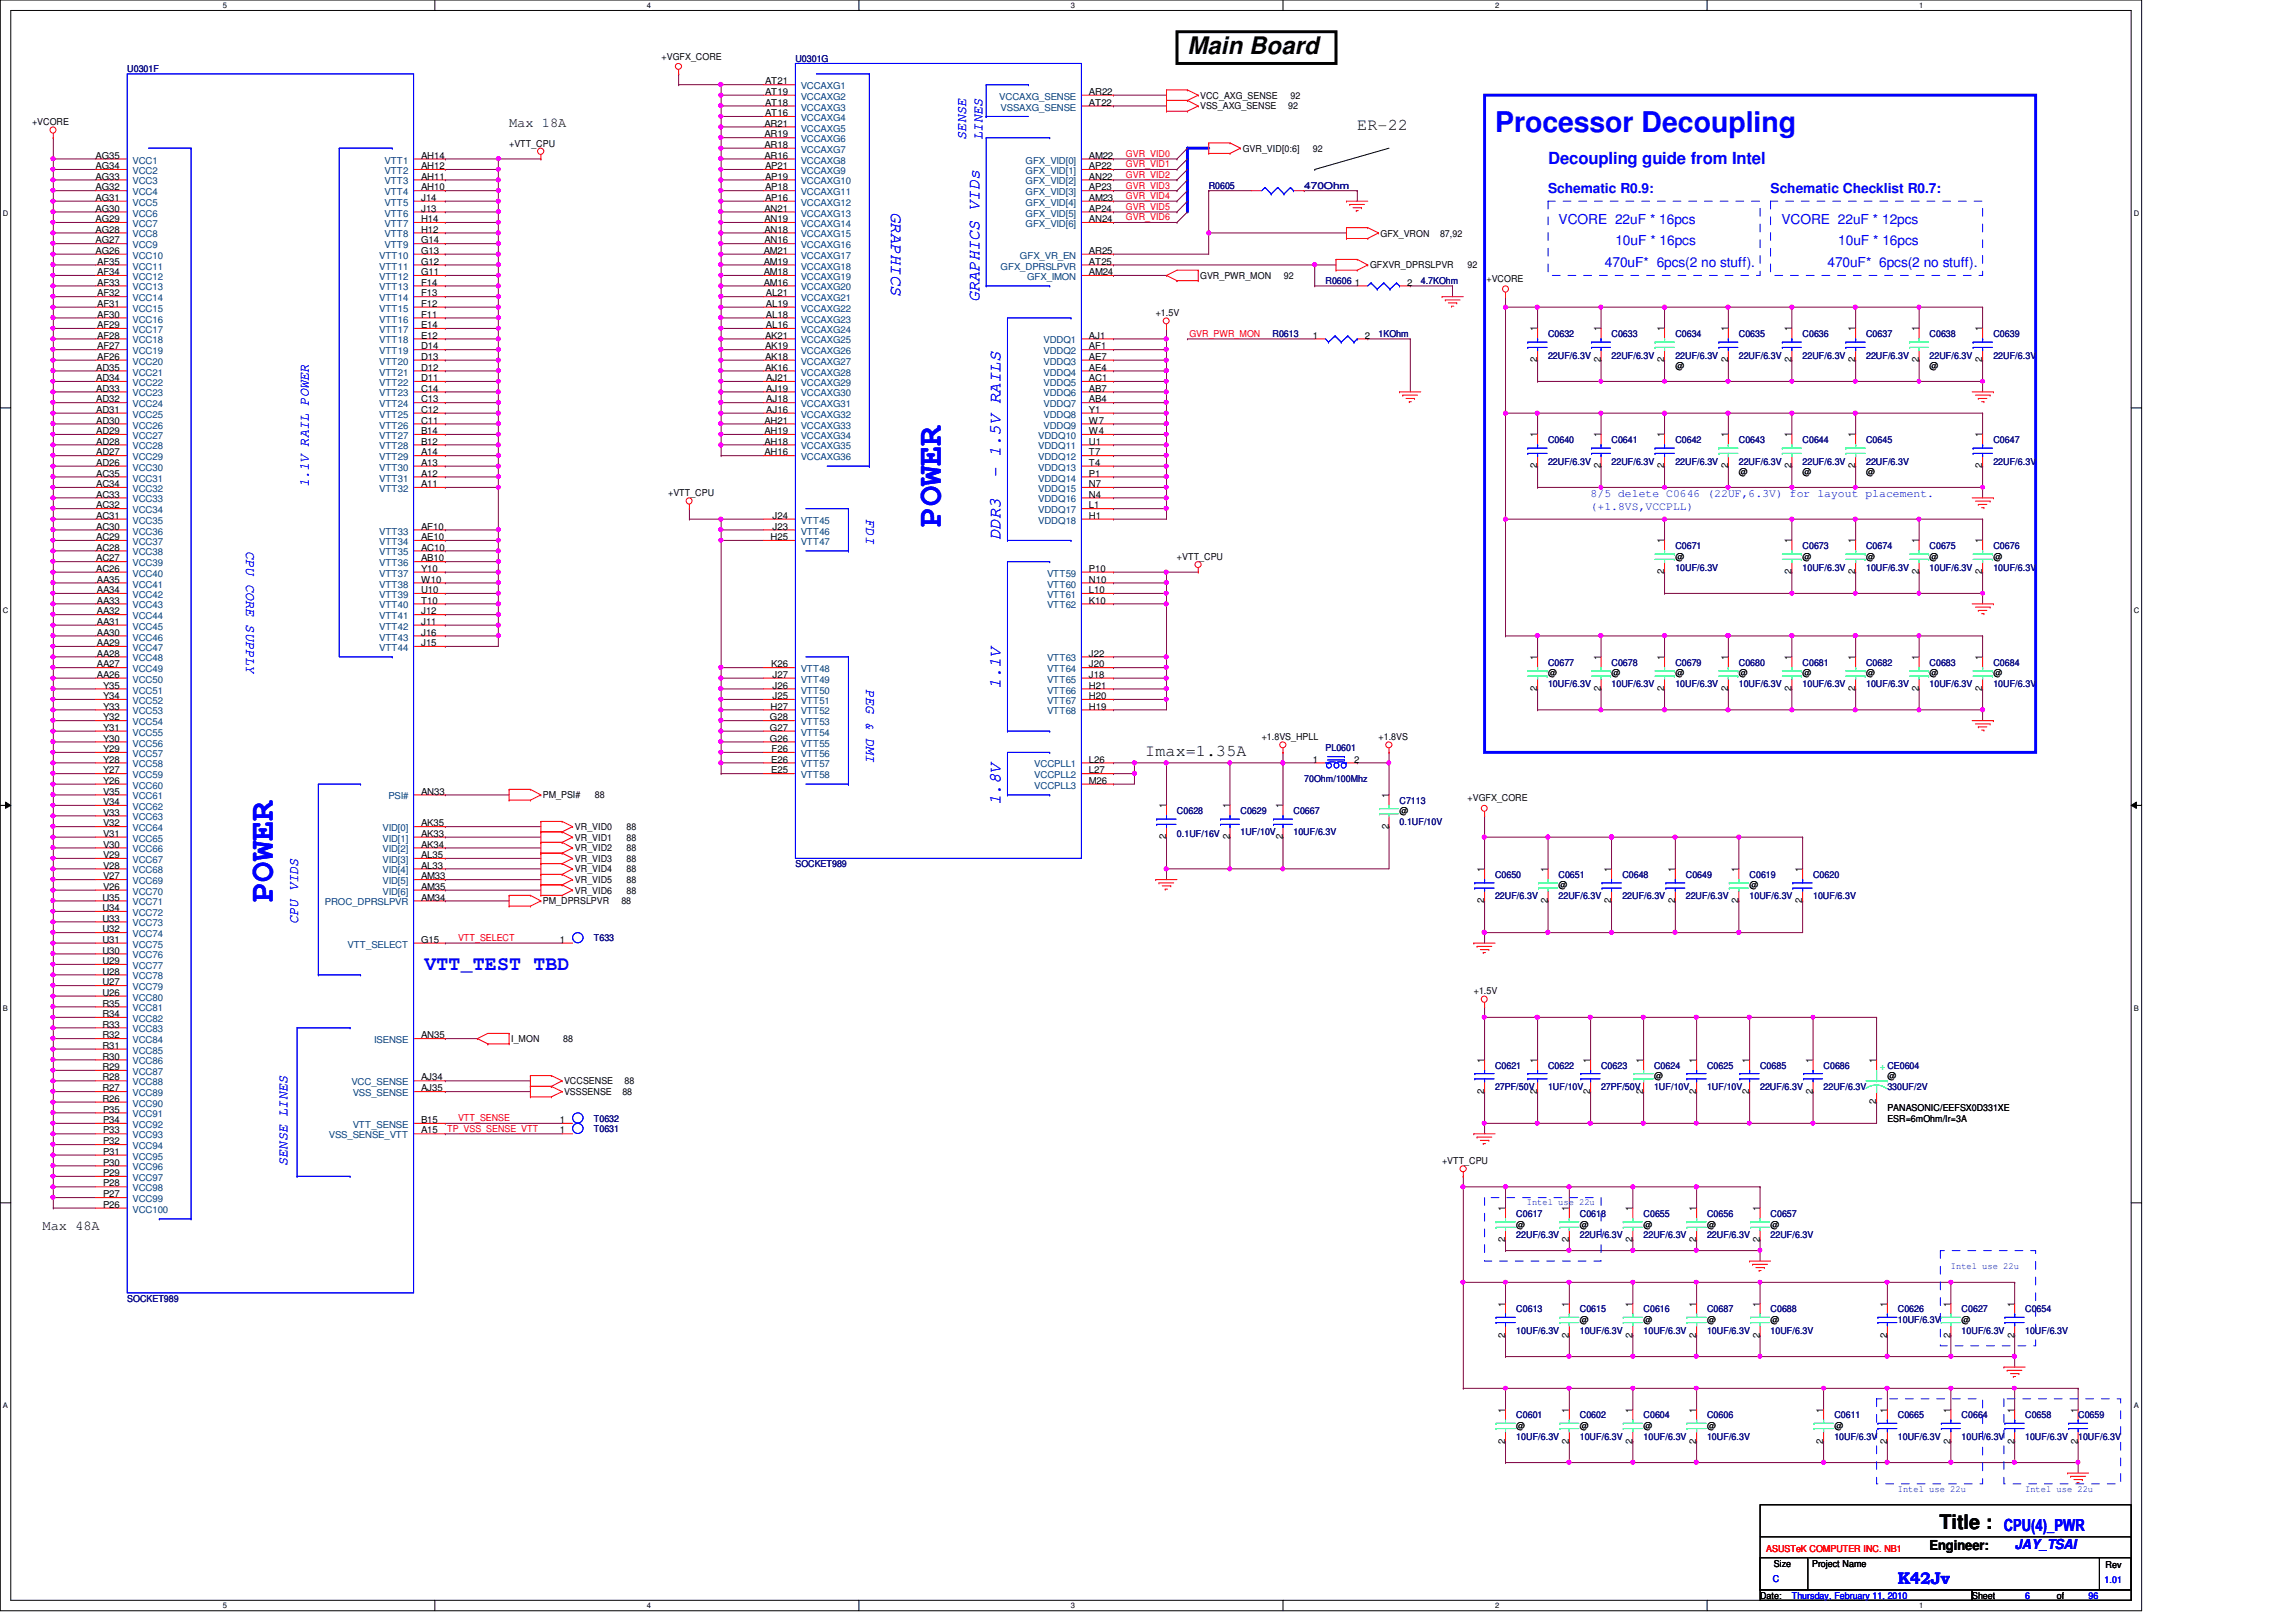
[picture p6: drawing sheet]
<svg xmlns="http://www.w3.org/2000/svg" width="297mm" height="210mm" viewBox="0 0 297 210" stroke-linecap="round" stroke-linejoin="round" font-family="sans-serif">
<defs><g id="words">
<g font-size="4.4" fill="#00f">
<text x="121.7" y="68.2" transform="rotate(-90 121.7 68.2)">POWER</text>
<text x="35.3" y="116.7" transform="rotate(-90 35.3 116.7)">POWER</text>
</g>
<text font-size="3.7" fill="#00f" x="193.4" y="17.1">Processor Decoupling</text>
<text font-size="3.1" x="153.6" y="7">Main Board</text>
<text font-size="2.6" fill="#00f" x="54.9" y="125.6">VTT_TEST TBD</text>
<text font-size="2.6" x="250.9" y="197.9">Title :</text>
<g font-size="2.2">
<text x="175.6" y="16.8">ER-22</text>
<text x="148.2" y="97.8">Imax=1.35A</text>
</g>
<g font-size="2.2" fill="#00f">
<text x="200.3" y="21.2">Decoupling guide from Intel</text>
<text x="115.3" y="27.4" transform="rotate(90 115.3 27.4)">GRAPHICS</text>
<text x="126.7" y="39.1" transform="rotate(-90 126.7 39.1)">GRAPHICS VIDs</text>
<text x="129.5" y="61.8" transform="rotate(-90 129.5 61.8)">- 1.5V RAILS</text>
<text x="129.5" y="69.9" transform="rotate(-90 129.5 69.9)">DDR3</text>
<text x="129.5" y="89.2" transform="rotate(-90 129.5 89.2)">1.1V</text>
<text x="129.5" y="104.2" transform="rotate(-90 129.5 104.2)">1.8V</text>
<text x="259.2" y="198.2">CPU(4)_PWR</text>
<text x="245.5" y="205">K42Jv</text>
</g>
<g font-size="1.8">
<text x="65.9" y="16.5">Max 18A</text>
<text x="5.5" y="159.1">Max 48A</text>
<text x="249.6" y="200.5">Engineer:</text>
</g>
<g font-size="1.8" fill="#00f">
<text x="125" y="18.1" transform="rotate(-90 125 18.1)">SENSE</text>
<text x="127.1" y="18.1" transform="rotate(-90 127.1 18.1)">LINES</text>
<text x="200.3" y="24.9">Schematic R0.9:</text>
<text x="201.6" y="29">VCORE 22uF * 16pcs</text>
<text x="229.1" y="24.9">Schematic Checklist R0.7:</text>
<text x="230.5" y="29">VCORE 22uF * 12pcs</text>
<text x="207.6" y="34.5">470uF* 6pcs(2 no stuff).</text>
<text x="209" y="31.7">10uF * 16pcs</text>
<text x="236.4" y="34.5">470uF* 6pcs(2 no stuff).</text>
<text x="237.8" y="31.7">10uF * 16pcs</text>
<text x="40" y="63.1" transform="rotate(-90 40 63.1)">1.1V RAIL POWER</text>
<text x="31.8" y="71.3" transform="rotate(90 31.8 71.3)">CPU CORE SUPPLY</text>
<text x="112.1" y="67.2" transform="rotate(90 112.1 67.2)">FDI</text>
<text x="112.1" y="89.2" transform="rotate(90 112.1 89.2)">PEG &amp; DMI</text>
<text x="38.6" y="119.6" transform="rotate(-90 38.6 119.6)">CPU VIDS</text>
<text x="37.2" y="150.9" transform="rotate(-90 37.2 150.9)">SENSE LINES</text>
<text x="260.6" y="200.5">JAY_TSAI</text>
</g>
<g font-size="1.5" fill="#00f">
<text x="205.8" y="64.3">8/5 delete C0646 (22UF,6.3V) for layout placement.</text>
<text x="205.8" y="66">(+1.8VS,VCCPLL)</text>
</g>
<g font-size="1.2" fill="#000080">
<text x="16.5" y="9.4">U0301F</text>
<text x="102.9" y="8">U0301G</text>
<text x="156.4" y="24.4">R0605</text>
<text x="168.7" y="24.4">470Ohm</text>
<text x="171.5" y="36.8">R0606</text>
<text x="183.8" y="36.8">4.7KOhm</text>
<text x="164.6" y="43.6">R0613</text>
<text x="178.3" y="43.6">1KOhm</text>
<text x="200.3" y="43.6">C0632</text>
<text x="200.3" y="46.4">22UF/6.3V</text>
<text x="208.5" y="43.6">C0633</text>
<text x="208.5" y="46.4">22UF/6.3V</text>
<text x="216.7" y="43.6">C0634</text>
<text x="216.7" y="46.4">22UF/6.3V</text>
<text x="225" y="43.6">C0635</text>
<text x="225" y="46.4">22UF/6.3V</text>
<text x="233.2" y="43.6">C0636</text>
<text x="233.2" y="46.4">22UF/6.3V</text>
<text x="241.4" y="43.6">C0637</text>
<text x="241.4" y="46.4">22UF/6.3V</text>
<text x="249.6" y="43.6">C0638</text>
<text x="249.6" y="46.4">22UF/6.3V</text>
<text x="257.9" y="43.6">C0639</text>
<text x="257.9" y="46.4">22UF/6.3V</text>
<text x="200.3" y="57.4">C0640</text>
<text x="208.5" y="57.4">C0641</text>
<text x="216.7" y="57.4">C0642</text>
<text x="225" y="57.4">C0643</text>
<text x="233.2" y="57.4">C0644</text>
<text x="241.4" y="57.4">C0645</text>
<text x="257.9" y="57.4">C0647</text>
<text x="200.3" y="60.1">22UF/6.3V</text>
<text x="208.5" y="60.1">22UF/6.3V</text>
<text x="216.7" y="60.1">22UF/6.3V</text>
<text x="225" y="60.1">22UF/6.3V</text>
<text x="233.2" y="60.1">22UF/6.3V</text>
<text x="241.4" y="60.1">22UF/6.3V</text>
<text x="257.9" y="60.1">22UF/6.3V</text>
<text x="216.7" y="71.1">C0671</text>
<text x="233.2" y="71.1">C0673</text>
<text x="241.4" y="71.1">C0674</text>
<text x="249.6" y="71.1">C0675</text>
<text x="257.9" y="71.1">C0676</text>
<text x="216.7" y="73.8">10UF/6.3V</text>
<text x="233.2" y="73.8">10UF/6.3V</text>
<text x="241.4" y="73.8">10UF/6.3V</text>
<text x="249.6" y="73.8">10UF/6.3V</text>
<text x="257.9" y="73.8">10UF/6.3V</text>
<text x="200.3" y="86.1">C0677</text>
<text x="200.3" y="88.9">10UF/6.3V</text>
<text x="208.5" y="86.1">C0678</text>
<text x="208.5" y="88.9">10UF/6.3V</text>
<text x="216.7" y="86.1">C0679</text>
<text x="216.7" y="88.9">10UF/6.3V</text>
<text x="225" y="86.1">C0680</text>
<text x="225" y="88.9">10UF/6.3V</text>
<text x="233.2" y="86.1">C0681</text>
<text x="233.2" y="88.9">10UF/6.3V</text>
<text x="241.4" y="86.1">C0682</text>
<text x="241.4" y="88.9">10UF/6.3V</text>
<text x="249.6" y="86.1">C0683</text>
<text x="249.6" y="88.9">10UF/6.3V</text>
<text x="257.9" y="86.1">C0684</text>
<text x="257.9" y="88.9">10UF/6.3V</text>
<text x="168.7" y="101.3">70Ohm/100Mhz</text>
<text x="171.5" y="97.2">PL0601</text>
<text x="152.3" y="105.4">C0628</text>
<text x="160.5" y="105.4">C0629</text>
<text x="167.3" y="105.4">C0667</text>
<text x="181.1" y="104">C7113</text>
<text x="181.1" y="106.7">0.1UF/10V</text>
<text x="102.9" y="112.2">SOCKET989</text>
<text x="152.3" y="108.4">0.1UF/16V</text>
<text x="160.5" y="108.1">1UF/10V</text>
<text x="167.3" y="108.1">10UF/6.3V</text>
<text x="193.4" y="113.6">C0650</text>
<text x="201.6" y="113.6">C0651</text>
<text x="209.9" y="113.6">C0648</text>
<text x="218.1" y="113.6">C0649</text>
<text x="226.4" y="113.6">C0619</text>
<text x="234.6" y="113.6">C0620</text>
<text x="193.4" y="116.3">22UF/6.3V</text>
<text x="201.6" y="116.3">22UF/6.3V</text>
<text x="209.9" y="116.3">22UF/6.3V</text>
<text x="218.1" y="116.3">22UF/6.3V</text>
<text x="226.4" y="116.3">10UF/6.3V</text>
<text x="234.6" y="116.3">10UF/6.3V</text>
<text x="76.8" y="121.8">T633</text>
<text x="193.4" y="138.3">C0621</text>
<text x="193.4" y="141">27PF/50V</text>
<text x="200.3" y="138.3">C0622</text>
<text x="200.3" y="141">1UF/10V</text>
<text x="207.1" y="138.3">C0623</text>
<text x="207.1" y="141">27PF/50V</text>
<text x="214" y="138.3">C0624</text>
<text x="214" y="141">1UF/10V</text>
<text x="220.8" y="138.3">C0625</text>
<text x="220.8" y="141">1UF/10V</text>
<text x="227.7" y="138.3">C0685</text>
<text x="227.7" y="141">22UF/6.3V</text>
<text x="235.9" y="138.3">C0686</text>
<text x="235.9" y="141">22UF/6.3V</text>
<text x="244.2" y="141">330UF/2V</text>
<text x="76.8" y="145.2">T0632</text>
<text x="76.8" y="146.5">T0631</text>
<text x="196.2" y="157.5">C0617</text>
<text x="196.2" y="160.2">22UF/6.3V</text>
<text x="204.4" y="157.5">C0618</text>
<text x="204.4" y="160.2">22UF/6.3V</text>
<text x="212.6" y="157.5">C0655</text>
<text x="212.6" y="160.2">22UF/6.3V</text>
<text x="220.8" y="157.5">C0656</text>
<text x="220.8" y="160.2">22UF/6.3V</text>
<text x="229.1" y="157.5">C0657</text>
<text x="229.1" y="160.2">22UF/6.3V</text>
<text x="16.5" y="168.4">SOCKET989</text>
<text x="196.2" y="169.8">C0613</text>
<text x="196.2" y="172.6">10UF/6.3V</text>
<text x="204.4" y="169.8">C0615</text>
<text x="204.4" y="172.6">10UF/6.3V</text>
<text x="212.6" y="169.8">C0616</text>
<text x="212.6" y="172.6">10UF/6.3V</text>
<text x="220.8" y="169.8">C0687</text>
<text x="220.8" y="172.6">10UF/6.3V</text>
<text x="229.1" y="169.8">C0688</text>
<text x="229.1" y="172.6">10UF/6.3V</text>
<text x="245.5" y="169.8">C0626</text>
<text x="245.5" y="171.2">10UF/6.3V</text>
<text x="253.8" y="169.8">C0627</text>
<text x="253.8" y="172.6">10UF/6.3V</text>
<text x="262" y="169.8">C0654</text>
<text x="262" y="172.6">10UF/6.3V</text>
<text x="196.2" y="183.6">C0601</text>
<text x="204.4" y="183.6">C0602</text>
<text x="212.6" y="183.6">C0604</text>
<text x="220.8" y="183.6">C0606</text>
<text x="237.3" y="183.6">C0611</text>
<text x="245.5" y="183.6">C0665</text>
<text x="253.8" y="183.6">C0664</text>
<text x="262" y="183.6">C0658</text>
<text x="268.9" y="183.6">C0659</text>
<text x="196.2" y="186.3">10UF/6.3V</text>
<text x="204.4" y="186.3">10UF/6.3V</text>
<text x="212.6" y="186.3">10UF/6.3V</text>
<text x="220.8" y="186.3">10UF/6.3V</text>
<text x="237.3" y="186.3">10UF/6.3V</text>
<text x="245.5" y="186.3">10UF/6.3V</text>
<text x="253.8" y="186.3">10UF/6.3V</text>
<text x="262" y="186.3">10UF/6.3V</text>
<text x="268.9" y="186.3">10UF/6.3V</text>
</g>
<g font-size="1.2">
<text x="85.6" y="7.7">+VGFX_CORE</text>
<text x="99" y="10.9">AT21</text>
<text x="4.1" y="16.2">+VCORE</text>
<text x="98.9" y="16.4">AR21</text>
<text x="98.9" y="17.8">AR19</text>
<text x="99" y="12.3">AT19</text>
<text x="99" y="13.7">AT18</text>
<text x="99" y="15">AT16</text>
<text x="140.9" y="12.3">AR22</text>
<text x="140.9" y="13.7">AT22</text>
<text x="155.3" y="12.8">VCC_AXG_SENSE</text>
<text x="155.3" y="14.1">VSS_AXG_SENSE</text>
<text x="166.7" y="14.1">92</text>
<text x="167" y="12.8">92</text>
<text x="12.4" y="20.5">AG35</text>
<text x="12.4" y="21.9">AG34</text>
<text x="12.4" y="23.2">AG33</text>
<text x="54.5" y="20.5">AH14</text>
<text x="54.5" y="21.9">AH12</text>
<text x="54.5" y="23.2">AH11</text>
<text x="65.9" y="19">+VTT_CPU</text>
<text x="98.9" y="19.1">AR18</text>
<text x="98.9" y="20.5">AR16</text>
<text x="99" y="21.9">AP21</text>
<text x="99" y="23.2">AP19</text>
<text x="140.9" y="20.5">AM22</text>
<text x="140.9" y="21.9">AP22</text>
<text x="140.9" y="23.2">AN22</text>
<text x="160.8" y="19.6">GVR_VID[0:6]</text>
<text x="169.8" y="19.6">92</text>
<text x="12.4" y="24.6">AG32</text>
<text x="12.4" y="26">AG31</text>
<text x="12.4" y="27.4">AG30</text>
<text x="12.4" y="28.7">AG29</text>
<text x="54.5" y="24.6">AH10</text>
<text x="54.5" y="26">J14</text>
<text x="54.5" y="27.4">J13</text>
<text x="54.5" y="28.7">H14</text>
<text x="98.9" y="27.4">AN21</text>
<text x="98.9" y="28.7">AN19</text>
<text x="99" y="24.6">AP18</text>
<text x="99" y="26">AP16</text>
<text x="140.9" y="24.6">AP23</text>
<text x="140.9" y="26">AM23</text>
<text x="140.9" y="27.4">AP24</text>
<text x="140.9" y="28.7">AN24</text>
<text x="12.4" y="30.1">AG28</text>
<text x="12.4" y="31.5">AG27</text>
<text x="12.4" y="32.9">AG26</text>
<text x="12.6" y="34.2">AF35</text>
<text x="12.6" y="35.6">AF34</text>
<text x="54.5" y="30.1">H12</text>
<text x="54.5" y="31.5">G14</text>
<text x="54.5" y="32.9">G13</text>
<text x="54.5" y="34.2">G12</text>
<text x="54.5" y="35.6">G11</text>
<text x="98.8" y="32.9">AM21</text>
<text x="98.8" y="34.2">AM19</text>
<text x="98.8" y="35.6">AM18</text>
<text x="98.9" y="30.1">AN18</text>
<text x="98.9" y="31.5">AN16</text>
<text x="140.9" y="32.9">AR25</text>
<text x="140.9" y="34.2">AT25</text>
<text x="140.9" y="35.6">AM24</text>
<text x="177.2" y="34.7">GFXVR_DPRSLPVR</text>
<text x="178.6" y="30.6">GFX_VRON</text>
<text x="186.3" y="30.6">87,92</text>
<text x="189.9" y="34.7">92</text>
<text x="12.6" y="37">AF33</text>
<text x="12.6" y="38.4">AF32</text>
<text x="12.6" y="39.7">AF31</text>
<text x="12.6" y="41.1">AF30</text>
<text x="54.5" y="37">F14</text>
<text x="54.5" y="38.4">F13</text>
<text x="54.5" y="39.7">F12</text>
<text x="54.5" y="41.1">F11</text>
<text x="98.8" y="37">AM16</text>
<text x="99.1" y="38.4">AL21</text>
<text x="99.1" y="39.7">AL19</text>
<text x="99.1" y="41.1">AL18</text>
<text x="149.5" y="40.9">+1.5V</text>
<text x="155.3" y="36.1">GVR_PWR_MON</text>
<text x="166.1" y="36.1">92</text>
<text x="175.3" y="37">1</text>
<text x="182" y="37">2</text>
<text x="192.3" y="36.5">+VCORE</text>
<text x="12.4" y="48">AD35</text>
<text x="12.6" y="42.5">AF29</text>
<text x="12.6" y="43.8">AF28</text>
<text x="12.6" y="45.2">AF27</text>
<text x="12.6" y="46.6">AF26</text>
<text x="54.5" y="42.5">E14</text>
<text x="54.5" y="43.8">E12</text>
<text x="54.5" y="45.2">D14</text>
<text x="54.5" y="46.6">D13</text>
<text x="54.5" y="48">D12</text>
<text x="99" y="43.8">AK21</text>
<text x="99" y="45.2">AK19</text>
<text x="99" y="46.6">AK18</text>
<text x="99" y="48">AK16</text>
<text x="99.1" y="42.5">AL16</text>
<text x="140.9" y="43.8">AJ1</text>
<text x="140.9" y="45.2">AF1</text>
<text x="140.9" y="46.6">AE7</text>
<text x="140.9" y="48">AE4</text>
<text x="169.8" y="43.8">1</text>
<text x="176.6" y="43.8">2</text>
<text x="198.9" y="46.9" transform="rotate(-90 198.9 46.9)">2</text>
<text x="198.9" y="42.9" transform="rotate(-90 198.9 42.9)">1</text>
<text x="207.1" y="46.9" transform="rotate(-90 207.1 46.9)">2</text>
<text x="207.1" y="42.9" transform="rotate(-90 207.1 42.9)">1</text>
<text x="215.3" y="46.9" transform="rotate(-90 215.3 46.9)">2</text>
<text x="215.3" y="42.9" transform="rotate(-90 215.3 42.9)">1</text>
<text x="216.7" y="47.8">@</text>
<text x="223.6" y="46.9" transform="rotate(-90 223.6 46.9)">2</text>
<text x="223.6" y="42.9" transform="rotate(-90 223.6 42.9)">1</text>
<text x="231.8" y="46.9" transform="rotate(-90 231.8 46.9)">2</text>
<text x="231.8" y="42.9" transform="rotate(-90 231.8 42.9)">1</text>
<text x="240" y="46.9" transform="rotate(-90 240 46.9)">2</text>
<text x="240" y="42.9" transform="rotate(-90 240 42.9)">1</text>
<text x="248.2" y="46.9" transform="rotate(-90 248.2 46.9)">2</text>
<text x="248.2" y="42.9" transform="rotate(-90 248.2 42.9)">1</text>
<text x="249.6" y="47.8">@</text>
<text x="256.5" y="46.9" transform="rotate(-90 256.5 46.9)">2</text>
<text x="256.5" y="42.9" transform="rotate(-90 256.5 42.9)">1</text>
<text x="12.4" y="49.3">AD34</text>
<text x="12.4" y="50.7">AD33</text>
<text x="12.4" y="52.1">AD32</text>
<text x="12.4" y="53.4">AD31</text>
<text x="54.5" y="49.3">D11</text>
<text x="54.5" y="50.7">C14</text>
<text x="54.5" y="52.1">C13</text>
<text x="54.5" y="53.4">C12</text>
<text x="99.1" y="49.3">AJ21</text>
<text x="99.1" y="50.7">AJ19</text>
<text x="99.1" y="52.1">AJ18</text>
<text x="99.1" y="53.4">AJ16</text>
<text x="140.9" y="49.3">AC1</text>
<text x="140.9" y="50.7">AB7</text>
<text x="140.9" y="52.1">AB4</text>
<text x="140.9" y="53.4">Y1</text>
<text x="12.4" y="54.8">AD30</text>
<text x="12.4" y="56.2">AD29</text>
<text x="12.4" y="57.5">AD28</text>
<text x="12.4" y="58.9">AD27</text>
<text x="54.5" y="54.8">C11</text>
<text x="54.5" y="56.2">B14</text>
<text x="54.5" y="57.5">B12</text>
<text x="54.5" y="58.9">A14</text>
<text x="98.9" y="54.8">AH21</text>
<text x="98.9" y="56.2">AH19</text>
<text x="98.9" y="57.5">AH18</text>
<text x="98.9" y="58.9">AH16</text>
<text x="140.9" y="54.8">W7</text>
<text x="140.9" y="56.2">W4</text>
<text x="140.9" y="57.5">U1</text>
<text x="140.9" y="58.9">T7</text>
<text x="198.9" y="56.6" transform="rotate(-90 198.9 56.6)">1</text>
<text x="207.1" y="56.6" transform="rotate(-90 207.1 56.6)">1</text>
<text x="215.3" y="56.6" transform="rotate(-90 215.3 56.6)">1</text>
<text x="223.6" y="56.6" transform="rotate(-90 223.6 56.6)">1</text>
<text x="231.8" y="56.6" transform="rotate(-90 231.8 56.6)">1</text>
<text x="240" y="56.6" transform="rotate(-90 240 56.6)">1</text>
<text x="256.5" y="56.6" transform="rotate(-90 256.5 56.6)">1</text>
<text x="12.4" y="60.3">AD26</text>
<text x="12.4" y="61.7">AC35</text>
<text x="12.4" y="63">AC34</text>
<text x="12.4" y="64.4">AC33</text>
<text x="12.4" y="65.8">AC32</text>
<text x="54.5" y="60.3">A13</text>
<text x="54.5" y="61.7">A12</text>
<text x="54.5" y="63">A11</text>
<text x="86.4" y="64.2">+VTT_CPU</text>
<text x="140.9" y="60.3">T4</text>
<text x="140.9" y="61.7">P1</text>
<text x="140.9" y="63">N7</text>
<text x="140.9" y="64.4">N4</text>
<text x="140.9" y="65.8">L1</text>
<text x="198.9" y="60.6" transform="rotate(-90 198.9 60.6)">2</text>
<text x="207.1" y="60.6" transform="rotate(-90 207.1 60.6)">2</text>
<text x="215.3" y="60.6" transform="rotate(-90 215.3 60.6)">2</text>
<text x="223.6" y="60.6" transform="rotate(-90 223.6 60.6)">2</text>
<text x="225" y="61.5">@</text>
<text x="231.8" y="60.6" transform="rotate(-90 231.8 60.6)">2</text>
<text x="233.2" y="61.5">@</text>
<text x="240" y="60.6" transform="rotate(-90 240 60.6)">2</text>
<text x="241.4" y="61.5">@</text>
<text x="256.5" y="60.6" transform="rotate(-90 256.5 60.6)">2</text>
<text x="12.4" y="67.1">AC31</text>
<text x="12.4" y="68.5">AC30</text>
<text x="12.4" y="69.9">AC29</text>
<text x="12.4" y="71.2">AC28</text>
<text x="54.5" y="68.5">AF10</text>
<text x="54.5" y="69.9">AE10</text>
<text x="54.5" y="71.2">AC10</text>
<text x="99.7" y="69.9">H25</text>
<text x="99.9" y="67.1">J24</text>
<text x="99.9" y="68.5">J23</text>
<text x="140.9" y="67.1">H1</text>
<text x="215.3" y="70.3" transform="rotate(-90 215.3 70.3)">1</text>
<text x="231.8" y="70.3" transform="rotate(-90 231.8 70.3)">1</text>
<text x="240" y="70.3" transform="rotate(-90 240 70.3)">1</text>
<text x="248.2" y="70.3" transform="rotate(-90 248.2 70.3)">1</text>
<text x="256.5" y="70.3" transform="rotate(-90 256.5 70.3)">1</text>
<text x="12.4" y="72.6">AC27</text>
<text x="12.4" y="74">AC26</text>
<text x="12.5" y="75.4">AA35</text>
<text x="12.5" y="76.8">AA34</text>
<text x="54.5" y="72.6">AB10</text>
<text x="54.5" y="74">Y10</text>
<text x="54.5" y="75.4">W10</text>
<text x="54.5" y="76.8">U10</text>
<text x="140.9" y="74">P10</text>
<text x="140.9" y="75.4">N10</text>
<text x="140.9" y="76.8">L10</text>
<text x="152.3" y="72.4">+VTT_CPU</text>
<text x="215.3" y="74.3" transform="rotate(-90 215.3 74.3)">2</text>
<text x="216.7" y="72.4">@</text>
<text x="231.8" y="74.3" transform="rotate(-90 231.8 74.3)">2</text>
<text x="233.2" y="72.4">@</text>
<text x="240" y="74.3" transform="rotate(-90 240 74.3)">2</text>
<text x="241.4" y="72.4">@</text>
<text x="248.2" y="74.3" transform="rotate(-90 248.2 74.3)">2</text>
<text x="249.6" y="72.4">@</text>
<text x="256.5" y="74.3" transform="rotate(-90 256.5 74.3)">2</text>
<text x="257.9" y="72.4">@</text>
<text x="12.5" y="78.1">AA33</text>
<text x="12.5" y="79.5">AA32</text>
<text x="12.5" y="80.9">AA31</text>
<text x="12.5" y="82.3">AA30</text>
<text x="12.5" y="83.6">AA29</text>
<text x="54.5" y="78.1">T10</text>
<text x="54.5" y="79.5">J12</text>
<text x="54.5" y="80.9">J11</text>
<text x="54.5" y="82.3">J16</text>
<text x="54.5" y="83.6">J15</text>
<text x="140.9" y="78.1">K10</text>
<text x="12.5" y="85">AA28</text>
<text x="12.5" y="86.4">AA27</text>
<text x="12.5" y="87.7">AA26</text>
<text x="13.3" y="89.1">Y35</text>
<text x="99.8" y="86.4">K26</text>
<text x="99.9" y="87.7">J27</text>
<text x="99.9" y="89.1">J26</text>
<text x="140.9" y="85">J22</text>
<text x="140.9" y="86.4">J20</text>
<text x="140.9" y="87.7">J18</text>
<text x="140.9" y="89.1">H21</text>
<text x="198.9" y="89.4" transform="rotate(-90 198.9 89.4)">2</text>
<text x="198.9" y="85.4" transform="rotate(-90 198.9 85.4)">1</text>
<text x="200.3" y="87.5">@</text>
<text x="207.1" y="89.4" transform="rotate(-90 207.1 89.4)">2</text>
<text x="207.1" y="85.4" transform="rotate(-90 207.1 85.4)">1</text>
<text x="208.5" y="87.5">@</text>
<text x="215.3" y="89.4" transform="rotate(-90 215.3 89.4)">2</text>
<text x="215.3" y="85.4" transform="rotate(-90 215.3 85.4)">1</text>
<text x="216.7" y="87.5">@</text>
<text x="223.6" y="89.4" transform="rotate(-90 223.6 89.4)">2</text>
<text x="223.6" y="85.4" transform="rotate(-90 223.6 85.4)">1</text>
<text x="225" y="87.5">@</text>
<text x="231.8" y="89.4" transform="rotate(-90 231.8 89.4)">2</text>
<text x="231.8" y="85.4" transform="rotate(-90 231.8 85.4)">1</text>
<text x="233.2" y="87.5">@</text>
<text x="240" y="89.4" transform="rotate(-90 240 89.4)">2</text>
<text x="240" y="85.4" transform="rotate(-90 240 85.4)">1</text>
<text x="241.4" y="87.5">@</text>
<text x="248.2" y="89.4" transform="rotate(-90 248.2 89.4)">2</text>
<text x="248.2" y="85.4" transform="rotate(-90 248.2 85.4)">1</text>
<text x="249.6" y="87.5">@</text>
<text x="256.5" y="89.4" transform="rotate(-90 256.5 89.4)">2</text>
<text x="256.5" y="85.4" transform="rotate(-90 256.5 85.4)">1</text>
<text x="257.9" y="87.5">@</text>
<text x="13.3" y="90.5">Y34</text>
<text x="13.3" y="91.8">Y33</text>
<text x="13.3" y="93.2">Y32</text>
<text x="13.3" y="94.6">Y31</text>
<text x="13.3" y="96">Y30</text>
<text x="99.6" y="93.2">G28</text>
<text x="99.6" y="94.6">G27</text>
<text x="99.6" y="96">G26</text>
<text x="99.7" y="91.8">H27</text>
<text x="99.9" y="90.5">J25</text>
<text x="140.9" y="90.5">H20</text>
<text x="140.9" y="91.8">H19</text>
<text x="163.2" y="95.8">+1.8VS_HPLL</text>
<text x="178.3" y="95.8">+1.8VS</text>
<text x="13.3" y="97.3">Y29</text>
<text x="13.3" y="98.7">Y28</text>
<text x="13.3" y="100.1">Y27</text>
<text x="13.3" y="101.4">Y26</text>
<text x="99.8" y="98.7">E26</text>
<text x="99.8" y="100.1">E25</text>
<text x="99.8" y="97.3">F26</text>
<text x="140.9" y="98.7">L26</text>
<text x="140.9" y="100.1">L27</text>
<text x="140.9" y="101.4">M26</text>
<text x="169.8" y="98.7">1</text>
<text x="175.2" y="98.7">2</text>
<text x="13.3" y="102.8">V35</text>
<text x="13.3" y="104.2">V34</text>
<text x="13.3" y="105.5">V33</text>
<text x="13.3" y="106.9">V32</text>
<text x="54.5" y="102.8">AN33</text>
<text x="54.5" y="106.9">AK35</text>
<text x="70.2" y="103.3">PM_PSI#</text>
<text x="74.4" y="107.4">VR_VID0</text>
<text x="77" y="103.3">88</text>
<text x="81.1" y="107.4">88</text>
<text x="150.9" y="104.6" transform="rotate(-90 150.9 104.6)">1</text>
<text x="159.1" y="104.6" transform="rotate(-90 159.1 104.6)">1</text>
<text x="165.9" y="104.6" transform="rotate(-90 165.9 104.6)">1</text>
<text x="179.7" y="107.2" transform="rotate(-90 179.7 107.2)">2</text>
<text x="179.7" y="103.3" transform="rotate(-90 179.7 103.3)">1</text>
<text x="181.1" y="105.4">@</text>
<text x="189.9" y="103.7">+VGFX_CORE</text>
<text x="13.3" y="108.3">V31</text>
<text x="13.3" y="109.7">V30</text>
<text x="13.3" y="111">V29</text>
<text x="13.3" y="112.4">V28</text>
<text x="13.3" y="113.8">V27</text>
<text x="54.5" y="108.3">AK33</text>
<text x="54.5" y="109.7">AK34</text>
<text x="54.5" y="111">AL35</text>
<text x="54.5" y="112.4">AL33</text>
<text x="54.5" y="113.8">AM33</text>
<text x="74.4" y="108.8">VR_VID1</text>
<text x="74.4" y="110.2">VR_VID2</text>
<text x="74.4" y="111.5">VR_VID3</text>
<text x="74.4" y="112.9">VR_VID4</text>
<text x="81.1" y="108.8">88</text>
<text x="81.1" y="110.2">88</text>
<text x="81.1" y="111.5">88</text>
<text x="81.1" y="112.9">88</text>
<text x="150.9" y="108.6" transform="rotate(-90 150.9 108.6)">2</text>
<text x="159.1" y="108.6" transform="rotate(-90 159.1 108.6)">2</text>
<text x="165.9" y="108.6" transform="rotate(-90 165.9 108.6)">2</text>
<text x="192" y="112.9" transform="rotate(-90 192 112.9)">1</text>
<text x="200.2" y="112.9" transform="rotate(-90 200.2 112.9)">1</text>
<text x="208.4" y="112.9" transform="rotate(-90 208.4 112.9)">1</text>
<text x="216.7" y="112.9" transform="rotate(-90 216.7 112.9)">1</text>
<text x="224.9" y="112.9" transform="rotate(-90 224.9 112.9)">1</text>
<text x="233.2" y="112.9" transform="rotate(-90 233.2 112.9)">1</text>
<text x="13.2" y="116.5">U35</text>
<text x="13.2" y="117.9">U34</text>
<text x="13.2" y="119.3">U33</text>
<text x="13.3" y="115.1">V26</text>
<text x="54.5" y="115.1">AM35</text>
<text x="54.5" y="116.5">AM34</text>
<text x="70.2" y="117">PM_DPRSLPVR</text>
<text x="74.4" y="114.3">VR_VID5</text>
<text x="74.4" y="115.7">VR_VID6</text>
<text x="80.4" y="117">88</text>
<text x="81.1" y="114.3">88</text>
<text x="81.1" y="115.7">88</text>
<text x="192" y="116.8" transform="rotate(-90 192 116.8)">2</text>
<text x="200.2" y="116.8" transform="rotate(-90 200.2 116.8)">2</text>
<text x="201.6" y="115">@</text>
<text x="208.4" y="116.8" transform="rotate(-90 208.4 116.8)">2</text>
<text x="216.7" y="116.8" transform="rotate(-90 216.7 116.8)">2</text>
<text x="224.9" y="116.8" transform="rotate(-90 224.9 116.8)">2</text>
<text x="226.4" y="115">@</text>
<text x="233.2" y="116.8" transform="rotate(-90 233.2 116.8)">2</text>
<text x="13.2" y="120.6">U32</text>
<text x="13.2" y="122">U31</text>
<text x="13.2" y="123.4">U30</text>
<text x="13.2" y="124.8">U29</text>
<text x="54.5" y="122">G15</text>
<text x="72.4" y="122">1</text>
<text x="13.2" y="126.1">U28</text>
<text x="13.2" y="127.5">U27</text>
<text x="13.2" y="128.9">U26</text>
<text x="13.2" y="130.3">R35</text>
<text x="13.2" y="131.6">R34</text>
<text x="190.7" y="128.7">+1.5V</text>
<text x="13.2" y="133">R33</text>
<text x="13.2" y="134.4">R32</text>
<text x="13.2" y="135.7">R31</text>
<text x="13.2" y="137.1">R30</text>
<text x="54.5" y="134.4">AN35</text>
<text x="66.1" y="134.9">I_MON</text>
<text x="72.9" y="134.9">88</text>
<text x="192" y="137.5" transform="rotate(-90 192 137.5)">1</text>
<text x="198.9" y="137.5" transform="rotate(-90 198.9 137.5)">1</text>
<text x="205.7" y="137.5" transform="rotate(-90 205.7 137.5)">1</text>
<text x="212.6" y="137.5" transform="rotate(-90 212.6 137.5)">1</text>
<text x="219.5" y="137.5" transform="rotate(-90 219.5 137.5)">1</text>
<text x="226.3" y="137.5" transform="rotate(-90 226.3 137.5)">1</text>
<text x="234.5" y="137.5" transform="rotate(-90 234.5 137.5)">1</text>
<text x="242.7" y="137.5" transform="rotate(-90 242.7 137.5)">1</text>
<text x="13.2" y="138.5">R29</text>
<text x="13.2" y="139.8">R28</text>
<text x="13.2" y="141.2">R27</text>
<text x="13.2" y="142.6">R26</text>
<text x="13.3" y="144">P35</text>
<text x="54.5" y="139.8">AJ34</text>
<text x="54.5" y="141.2">AJ35</text>
<text x="73" y="140.3">VCCSENSE</text>
<text x="73" y="141.7">VSSSENSE</text>
<text x="80.5" y="141.7">88</text>
<text x="80.8" y="140.3">88</text>
<text x="192" y="141.5" transform="rotate(-90 192 141.5)">2</text>
<text x="198.9" y="141.5" transform="rotate(-90 198.9 141.5)">2</text>
<text x="205.7" y="141.5" transform="rotate(-90 205.7 141.5)">2</text>
<text x="212.6" y="141.5" transform="rotate(-90 212.6 141.5)">2</text>
<text x="214" y="139.7">@</text>
<text x="219.5" y="141.5" transform="rotate(-90 219.5 141.5)">2</text>
<text x="226.3" y="141.5" transform="rotate(-90 226.3 141.5)">2</text>
<text x="234.5" y="141.5" transform="rotate(-90 234.5 141.5)">2</text>
<text x="242.7" y="142.9" transform="rotate(-90 242.7 142.9)">2</text>
<text x="244.2" y="143.8">PANASONIC/EEFSX0D331XE</text>
<text x="244.2" y="139.7">@</text>
<text x="13.3" y="145.3">P34</text>
<text x="13.3" y="146.7">P33</text>
<text x="13.3" y="148.1">P32</text>
<text x="13.3" y="149.4">P31</text>
<text x="54.5" y="145.3">B15</text>
<text x="54.5" y="146.7">A15</text>
<text x="72.4" y="145.3">1</text>
<text x="72.4" y="146.7">1</text>
<text x="244.2" y="145.2">ESR=6mOhm/Ir=3A</text>
<text x="13.3" y="150.8">P30</text>
<text x="13.3" y="152.2">P29</text>
<text x="13.3" y="153.5">P28</text>
<text x="13.3" y="154.9">P27</text>
<text x="186.6" y="150.6">+VTT_CPU</text>
<text x="13.3" y="156.3">P26</text>
<text x="194.7" y="160.7" transform="rotate(-90 194.7 160.7)">2</text>
<text x="194.7" y="156.8" transform="rotate(-90 194.7 156.8)">1</text>
<text x="196.2" y="158.9">@</text>
<text x="203" y="160.7" transform="rotate(-90 203 160.7)">2</text>
<text x="203" y="156.8" transform="rotate(-90 203 156.8)">1</text>
<text x="204.4" y="158.9">@</text>
<text x="211.2" y="160.7" transform="rotate(-90 211.2 160.7)">2</text>
<text x="211.2" y="156.8" transform="rotate(-90 211.2 156.8)">1</text>
<text x="212.6" y="158.9">@</text>
<text x="219.5" y="160.7" transform="rotate(-90 219.5 160.7)">2</text>
<text x="219.5" y="156.8" transform="rotate(-90 219.5 156.8)">1</text>
<text x="220.8" y="158.9">@</text>
<text x="227.7" y="160.7" transform="rotate(-90 227.7 160.7)">2</text>
<text x="227.7" y="156.8" transform="rotate(-90 227.7 156.8)">1</text>
<text x="229.1" y="158.9">@</text>
<text x="194.7" y="173.1" transform="rotate(-90 194.7 173.1)">2</text>
<text x="194.7" y="169.1" transform="rotate(-90 194.7 169.1)">1</text>
<text x="203" y="173.1" transform="rotate(-90 203 173.1)">2</text>
<text x="203" y="169.1" transform="rotate(-90 203 169.1)">1</text>
<text x="204.4" y="171.2">@</text>
<text x="211.2" y="173.1" transform="rotate(-90 211.2 173.1)">2</text>
<text x="211.2" y="169.1" transform="rotate(-90 211.2 169.1)">1</text>
<text x="212.6" y="171.2">@</text>
<text x="219.5" y="173.1" transform="rotate(-90 219.5 173.1)">2</text>
<text x="219.5" y="169.1" transform="rotate(-90 219.5 169.1)">1</text>
<text x="220.8" y="171.2">@</text>
<text x="227.7" y="173.1" transform="rotate(-90 227.7 173.1)">2</text>
<text x="227.7" y="169.1" transform="rotate(-90 227.7 169.1)">1</text>
<text x="229.1" y="171.2">@</text>
<text x="244.1" y="173.1" transform="rotate(-90 244.1 173.1)">2</text>
<text x="244.1" y="169.1" transform="rotate(-90 244.1 169.1)">1</text>
<text x="252.3" y="173.1" transform="rotate(-90 252.3 173.1)">2</text>
<text x="252.3" y="169.1" transform="rotate(-90 252.3 169.1)">1</text>
<text x="253.8" y="171.2">@</text>
<text x="260.6" y="173.1" transform="rotate(-90 260.6 173.1)">2</text>
<text x="260.6" y="169.1" transform="rotate(-90 260.6 169.1)">1</text>
<text x="194.7" y="182.8" transform="rotate(-90 194.7 182.8)">1</text>
<text x="196.2" y="184.9">@</text>
<text x="203" y="182.8" transform="rotate(-90 203 182.8)">1</text>
<text x="204.4" y="184.9">@</text>
<text x="211.2" y="182.8" transform="rotate(-90 211.2 182.8)">1</text>
<text x="212.6" y="184.9">@</text>
<text x="219.5" y="182.8" transform="rotate(-90 219.5 182.8)">1</text>
<text x="220.8" y="184.9">@</text>
<text x="235.9" y="182.8" transform="rotate(-90 235.9 182.8)">1</text>
<text x="237.3" y="184.9">@</text>
<text x="244.1" y="182.8" transform="rotate(-90 244.1 182.8)">1</text>
<text x="252.3" y="182.8" transform="rotate(-90 252.3 182.8)">1</text>
<text x="260.6" y="182.8" transform="rotate(-90 260.6 182.8)">1</text>
<text x="268.8" y="182.8" transform="rotate(-90 268.8 182.8)">1</text>
<text x="194.7" y="186.8" transform="rotate(-90 194.7 186.8)">2</text>
<text x="203" y="186.8" transform="rotate(-90 203 186.8)">2</text>
<text x="211.2" y="186.8" transform="rotate(-90 211.2 186.8)">2</text>
<text x="219.5" y="186.8" transform="rotate(-90 219.5 186.8)">2</text>
<text x="235.9" y="186.8" transform="rotate(-90 235.9 186.8)">2</text>
<text x="244.1" y="186.8" transform="rotate(-90 244.1 186.8)">2</text>
<text x="252.3" y="186.8" transform="rotate(-90 252.3 186.8)">2</text>
<text x="260.6" y="186.8" transform="rotate(-90 260.6 186.8)">2</text>
<text x="268.8" y="186.8" transform="rotate(-90 268.8 186.8)">2</text>
<text x="229.5" y="202.7">Size</text>
<text x="234.4" y="202.7">Project Name</text>
<text x="272.4" y="202.9">Rev</text>
<text x="227.7" y="206.9">Date:</text>
<text x="255.1" y="206.9">Sheet</text>
<text x="266.1" y="206.9">of</text>
</g>
<g font-size="1.2" fill="#004080">
<text x="103.6" y="11.6">VCCAXG1</text>
<text x="103.6" y="12.9">VCCAXG2</text>
<text x="103.6" y="14.3">VCCAXG3</text>
<text x="103.6" y="15.7">VCCAXG4</text>
<text x="103.6" y="17">VCCAXG5</text>
<text x="129.3" y="12.9">VCCAXG_SENSE</text>
<text x="129.5" y="14.3">VSSAXG_SENSE</text>
<text x="17.1" y="21.2">VCC1</text>
<text x="17.1" y="22.5">VCC2</text>
<text x="17.1" y="23.9">VCC3</text>
<text x="49.7" y="21.2">VTT1</text>
<text x="49.7" y="22.5">VTT2</text>
<text x="49.7" y="23.9">VTT3</text>
<text x="103.6" y="18.4">VCCAXG6</text>
<text x="103.6" y="19.8">VCCAXG7</text>
<text x="103.6" y="21.2">VCCAXG8</text>
<text x="103.6" y="22.5">VCCAXG9</text>
<text x="103.6" y="23.9">VCCAXG10</text>
<text x="132.7" y="21.2">GFX_VID[0]</text>
<text x="132.7" y="22.5">GFX_VID[1]</text>
<text x="132.7" y="23.9">GFX_VID[2]</text>
<text x="17.1" y="25.3">VCC4</text>
<text x="17.1" y="26.6">VCC5</text>
<text x="17.1" y="28">VCC6</text>
<text x="17.1" y="29.4">VCC7</text>
<text x="49.7" y="25.3">VTT4</text>
<text x="49.7" y="26.6">VTT5</text>
<text x="49.7" y="28">VTT6</text>
<text x="49.7" y="29.4">VTT7</text>
<text x="103.6" y="25.3">VCCAXG11</text>
<text x="103.6" y="26.6">VCCAXG12</text>
<text x="103.6" y="28">VCCAXG13</text>
<text x="103.6" y="29.4">VCCAXG14</text>
<text x="132.7" y="25.3">GFX_VID[3]</text>
<text x="132.7" y="26.6">GFX_VID[4]</text>
<text x="132.7" y="28">GFX_VID[5]</text>
<text x="132.7" y="29.4">GFX_VID[6]</text>
<text x="17.1" y="30.7">VCC8</text>
<text x="17.1" y="32.1">VCC9</text>
<text x="17.1" y="33.5">VCC10</text>
<text x="17.1" y="34.9">VCC11</text>
<text x="49.1" y="33.5">VTT10</text>
<text x="49.1" y="34.9">VTT11</text>
<text x="49.7" y="30.7">VTT8</text>
<text x="49.7" y="32.1">VTT9</text>
<text x="103.6" y="30.7">VCCAXG15</text>
<text x="103.6" y="32.1">VCCAXG16</text>
<text x="103.6" y="33.5">VCCAXG17</text>
<text x="103.6" y="34.9">VCCAXG18</text>
<text x="129.5" y="34.9">GFX_DPRSLPVR</text>
<text x="131.9" y="33.5">GFX_VR_EN</text>
<text x="17.1" y="36.2">VCC12</text>
<text x="17.1" y="37.6">VCC13</text>
<text x="17.1" y="39">VCC14</text>
<text x="17.1" y="40.3">VCC15</text>
<text x="17.1" y="41.7">VCC16</text>
<text x="49.1" y="36.2">VTT12</text>
<text x="49.1" y="37.6">VTT13</text>
<text x="49.1" y="39">VTT14</text>
<text x="49.1" y="40.3">VTT15</text>
<text x="49.1" y="41.7">VTT16</text>
<text x="103.6" y="36.2">VCCAXG19</text>
<text x="103.6" y="37.6">VCCAXG20</text>
<text x="103.6" y="39">VCCAXG21</text>
<text x="103.6" y="40.3">VCCAXG22</text>
<text x="103.6" y="41.7">VCCAXG23</text>
<text x="132.9" y="36.2">GFX_IMON</text>
<text x="17.1" y="43.1">VCC17</text>
<text x="17.1" y="44.4">VCC18</text>
<text x="17.1" y="45.8">VCC19</text>
<text x="17.1" y="47.2">VCC20</text>
<text x="49.1" y="43.1">VTT17</text>
<text x="49.1" y="44.4">VTT18</text>
<text x="49.1" y="45.8">VTT19</text>
<text x="49.1" y="47.2">VTT20</text>
<text x="103.6" y="43.1">VCCAXG24</text>
<text x="103.6" y="44.4">VCCAXG25</text>
<text x="103.6" y="45.8">VCCAXG26</text>
<text x="103.6" y="47.2">VCCAXG27</text>
<text x="135" y="44.4">VDDQ1</text>
<text x="135" y="45.8">VDDQ2</text>
<text x="135" y="47.2">VDDQ3</text>
<text x="17.1" y="48.6">VCC21</text>
<text x="17.1" y="50">VCC22</text>
<text x="17.1" y="51.3">VCC23</text>
<text x="17.1" y="52.7">VCC24</text>
<text x="49.1" y="48.6">VTT21</text>
<text x="49.1" y="50">VTT22</text>
<text x="49.1" y="51.3">VTT23</text>
<text x="49.1" y="52.7">VTT24</text>
<text x="103.6" y="48.6">VCCAXG28</text>
<text x="103.6" y="50">VCCAXG29</text>
<text x="103.6" y="51.3">VCCAXG30</text>
<text x="103.6" y="52.7">VCCAXG31</text>
<text x="135" y="48.6">VDDQ4</text>
<text x="135" y="50">VDDQ5</text>
<text x="135" y="51.3">VDDQ6</text>
<text x="135" y="52.7">VDDQ7</text>
<text x="17.1" y="54.1">VCC25</text>
<text x="17.1" y="55.5">VCC26</text>
<text x="17.1" y="56.8">VCC27</text>
<text x="17.1" y="58.2">VCC28</text>
<text x="17.1" y="59.6">VCC29</text>
<text x="49.1" y="54.1">VTT25</text>
<text x="49.1" y="55.5">VTT26</text>
<text x="49.1" y="56.8">VTT27</text>
<text x="49.1" y="58.2">VTT28</text>
<text x="49.1" y="59.6">VTT29</text>
<text x="103.6" y="54.1">VCCAXG32</text>
<text x="103.6" y="55.5">VCCAXG33</text>
<text x="103.6" y="56.8">VCCAXG34</text>
<text x="103.6" y="58.2">VCCAXG35</text>
<text x="103.6" y="59.6">VCCAXG36</text>
<text x="134.3" y="56.8">VDDQ10</text>
<text x="134.3" y="58.2">VDDQ11</text>
<text x="134.3" y="59.6">VDDQ12</text>
<text x="135" y="54.1">VDDQ8</text>
<text x="135" y="55.5">VDDQ9</text>
<text x="17.1" y="60.9">VCC30</text>
<text x="17.1" y="62.3">VCC31</text>
<text x="17.1" y="63.7">VCC32</text>
<text x="17.1" y="65">VCC33</text>
<text x="49.1" y="60.9">VTT30</text>
<text x="49.1" y="62.3">VTT31</text>
<text x="49.1" y="63.7">VTT32</text>
<text x="134.3" y="60.9">VDDQ13</text>
<text x="134.3" y="62.3">VDDQ14</text>
<text x="134.3" y="63.7">VDDQ15</text>
<text x="134.3" y="65">VDDQ16</text>
<text x="17.1" y="66.4">VCC34</text>
<text x="17.1" y="67.8">VCC35</text>
<text x="17.1" y="69.2">VCC36</text>
<text x="17.1" y="70.5">VCC37</text>
<text x="17.1" y="71.9">VCC38</text>
<text x="49.1" y="69.2">VTT33</text>
<text x="49.1" y="70.5">VTT34</text>
<text x="49.1" y="71.9">VTT35</text>
<text x="103.6" y="67.8">VTT45</text>
<text x="103.6" y="69.2">VTT46</text>
<text x="103.6" y="70.5">VTT47</text>
<text x="134.3" y="66.4">VDDQ17</text>
<text x="134.3" y="67.8">VDDQ18</text>
<text x="17.1" y="73.3">VCC39</text>
<text x="17.1" y="74.6">VCC40</text>
<text x="17.1" y="76">VCC41</text>
<text x="17.1" y="77.4">VCC42</text>
<text x="49.1" y="73.3">VTT36</text>
<text x="49.1" y="74.6">VTT37</text>
<text x="49.1" y="76">VTT38</text>
<text x="49.1" y="77.4">VTT39</text>
<text x="135.5" y="74.6">VTT59</text>
<text x="135.5" y="76">VTT60</text>
<text x="135.5" y="77.4">VTT61</text>
<text x="17.1" y="78.7">VCC43</text>
<text x="17.1" y="80.1">VCC44</text>
<text x="17.1" y="81.5">VCC45</text>
<text x="17.1" y="82.9">VCC46</text>
<text x="49.1" y="78.7">VTT40</text>
<text x="49.1" y="80.1">VTT41</text>
<text x="49.1" y="81.5">VTT42</text>
<text x="49.1" y="82.9">VTT43</text>
<text x="135.5" y="78.7">VTT62</text>
<text x="17.1" y="84.2">VCC47</text>
<text x="17.1" y="85.6">VCC48</text>
<text x="17.1" y="87">VCC49</text>
<text x="17.1" y="88.3">VCC50</text>
<text x="17.1" y="89.7">VCC51</text>
<text x="49.1" y="84.2">VTT44</text>
<text x="103.6" y="87">VTT48</text>
<text x="103.6" y="88.3">VTT49</text>
<text x="103.6" y="89.7">VTT50</text>
<text x="135.5" y="85.6">VTT63</text>
<text x="135.5" y="87">VTT64</text>
<text x="135.5" y="88.3">VTT65</text>
<text x="135.5" y="89.7">VTT66</text>
<text x="17.1" y="91.1">VCC52</text>
<text x="17.1" y="92.5">VCC53</text>
<text x="17.1" y="93.9">VCC54</text>
<text x="17.1" y="95.2">VCC55</text>
<text x="103.6" y="91.1">VTT51</text>
<text x="103.6" y="92.5">VTT52</text>
<text x="103.6" y="93.9">VTT53</text>
<text x="103.6" y="95.2">VTT54</text>
<text x="135.5" y="91.1">VTT67</text>
<text x="135.5" y="92.5">VTT68</text>
<text x="17.1" y="96.6">VCC56</text>
<text x="17.1" y="98">VCC57</text>
<text x="17.1" y="99.3">VCC58</text>
<text x="17.1" y="100.7">VCC59</text>
<text x="103.6" y="96.6">VTT55</text>
<text x="103.6" y="98">VTT56</text>
<text x="103.6" y="99.3">VTT57</text>
<text x="103.6" y="100.7">VTT58</text>
<text x="133.8" y="99.3">VCCPLL1</text>
<text x="133.8" y="100.7">VCCPLL2</text>
<text x="17.1" y="102.1">VCC60</text>
<text x="17.1" y="103.5">VCC61</text>
<text x="17.1" y="104.8">VCC62</text>
<text x="17.1" y="106.2">VCC63</text>
<text x="17.1" y="107.6">VCC64</text>
<text x="49.5" y="107.6">VID[0]</text>
<text x="50.2" y="103.5">PSI#</text>
<text x="133.8" y="102.1">VCCPLL3</text>
<text x="17.1" y="108.9">VCC65</text>
<text x="17.1" y="110.3">VCC66</text>
<text x="17.1" y="111.7">VCC67</text>
<text x="17.1" y="113">VCC68</text>
<text x="49.5" y="108.9">VID[1]</text>
<text x="49.5" y="110.3">VID[2]</text>
<text x="49.5" y="111.7">VID[3]</text>
<text x="49.5" y="113">VID[4]</text>
<text x="17.1" y="114.4">VCC69</text>
<text x="17.1" y="115.8">VCC70</text>
<text x="17.1" y="117.2">VCC71</text>
<text x="17.1" y="118.5">VCC72</text>
<text x="17.1" y="119.9">VCC73</text>
<text x="42" y="117.2">PROC_DPRSLPVR</text>
<text x="49.5" y="114.4">VID[5]</text>
<text x="49.5" y="115.8">VID[6]</text>
<text x="17.1" y="121.3">VCC74</text>
<text x="17.1" y="122.6">VCC75</text>
<text x="17.1" y="124">VCC76</text>
<text x="17.1" y="125.4">VCC77</text>
<text x="45" y="122.6">VTT_SELECT</text>
<text x="17.1" y="126.7">VCC78</text>
<text x="17.1" y="128.1">VCC79</text>
<text x="17.1" y="129.5">VCC80</text>
<text x="17.1" y="130.9">VCC81</text>
<text x="17.1" y="132.2">VCC82</text>
<text x="17.1" y="133.6">VCC83</text>
<text x="17.1" y="135">VCC84</text>
<text x="17.1" y="136.4">VCC85</text>
<text x="17.1" y="137.8">VCC86</text>
<text x="48.4" y="135">ISENSE</text>
<text x="17.1" y="139.1">VCC87</text>
<text x="17.1" y="140.5">VCC88</text>
<text x="17.1" y="141.9">VCC89</text>
<text x="17.1" y="143.2">VCC90</text>
<text x="45.5" y="140.5">VCC_SENSE</text>
<text x="45.6" y="141.9">VSS_SENSE</text>
<text x="17.1" y="144.6">VCC91</text>
<text x="17.1" y="146">VCC92</text>
<text x="17.1" y="147.3">VCC93</text>
<text x="17.1" y="148.7">VCC94</text>
<text x="42.5" y="147.3">VSS_SENSE_VTT</text>
<text x="45.6" y="146">VTT_SENSE</text>
<text x="17.1" y="150.1">VCC95</text>
<text x="17.1" y="151.5">VCC96</text>
<text x="17.1" y="152.8">VCC97</text>
<text x="17.1" y="154.2">VCC98</text>
<text x="17.1" y="155.6">VCC99</text>
<text x="17.1" y="156.9">VCC100</text>
</g>
<g font-size="1.2" fill="#f00">
<text x="145.7" y="20.3">GVR_VID0</text>
<text x="145.7" y="23">GVR_VID2</text>
<text x="145.7" y="21.7">GVR_VID1</text>
<text x="145.7" y="25.8">GVR_VID4</text>
<text x="145.7" y="27.2">GVR_VID5</text>
<text x="145.7" y="28.5">GVR_VID6</text>
<text x="145.7" y="24.4">GVR_VID3</text>
<text x="153.9" y="43.6">GVR_PWR_MON</text>
<text x="59.3" y="121.8">VTT_SELECT</text>
<text x="57.9" y="146.5">TP_VSS_SENSE_VTT</text>
<text x="59.3" y="145.1">VTT_SENSE</text>
<text x="228.5" y="200.8">ASUSTeK COMPUTER INC. NB1</text>
</g>
<text font-size="1.2" fill="#00ff80" x="243.2" y="138.5">+ CE0604</text>
<g font-size="1.2" fill="#00f">
<text x="197.5" y="156">Intel use 22u</text>
<text x="252.4" y="164.2">Intel use 22u</text>
<text x="245.5" y="193">Intel use 22u</text>
<text x="262" y="193">Intel use 22u</text>
<text x="229.4" y="204.7">C</text>
<text x="231.8" y="206.9">Thursday, February 11, 2010</text>
<text x="262" y="206.9">6</text>
<text x="270.2" y="206.9">96</text>
<text x="272.3" y="204.8">1.01</text>
</g>
<g font-size="1">
<text x="28.8" y="1">5</text>
<text x="83.7" y="1">4</text>
<text x="138.6" y="1">3</text>
<text x="193.4" y="1">2</text>
<text x="248.3" y="1">1</text>
<text x=".4" y="27.9">D</text>
<text x="276.1" y="27.9">D</text>
<text x=".4" y="79.4">C</text>
<text x="276.1" y="79.4">C</text>
<text x=".4" y="130.8">B</text>
<text x="276.1" y="130.8">B</text>
<text x=".4" y="182.2">A</text>
<text x="276.1" y="182.2">A</text>
<text x="28.8" y="208.1">5</text>
<text x="83.7" y="208.1">4</text>
<text x="138.6" y="208.1">3</text>
<text x="193.4" y="208.1">2</text>
<text x="248.3" y="208.1">1</text>
</g>
</g></defs>
<path d="M0 0h277.1v208.4h-277.1zM1.4 1.4h274.3v205.7h-274.3z" fill="none" stroke="#000" stroke-width=".13"/>
<g fill="#fff">
<path d="M28.8 .1h.6v1.1h-.6z"/>
<path d="M28.8 207.2h.6v1.1h-.6z"/>
</g>
<path d="M56.3 0v1.4M56.3 207.1v1.3" fill="none" stroke="#000" stroke-width=".13"/>
<g fill="#fff">
<path d="M83.7 .1h.5v1.1h-.5z"/>
<path d="M83.7 207.2h.5v1.1h-.5z"/>
</g>
<path d="M111.1 0v1.4M111.1 207.1v1.3" fill="none" stroke="#000" stroke-width=".13"/>
<g fill="#fff">
<path d="M138.6 .1h.5v1.1h-.5z"/>
<path d="M138.6 207.2h.5v1.1h-.5z"/>
</g>
<path d="M166 0v1.4M166 207.1v1.3" fill="none" stroke="#000" stroke-width=".13"/>
<g fill="#fff">
<path d="M193.4 .1h.6v1.1h-.6z"/>
<path d="M193.4 207.2h.6v1.1h-.6z"/>
</g>
<path d="M220.8 0v1.4M220.8 207.1v1.3" fill="none" stroke="#000" stroke-width=".13"/>
<g fill="#fff">
<path d="M248.3 .1h.5v1.1h-.5z"/>
<path d="M248.3 207.2h.5v1.1h-.5z"/>
<path d="M.4 27.1h.7v1.1h-.7z"/>
<path d="M276.1 27.1h.7v1.1h-.7z"/>
<path d="M.4 78.5h.7v1.1h-.7z"/>
<path d="M276.1 78.5h.7v1.1h-.7z"/>
</g>
<path d="M0 52.8h1.4M275.7 52.8h1.4" fill="none" stroke="#000" stroke-width=".13"/>
<g fill="#fff">
<path d="M.4 129.9h.6v1.1h-.6z"/>
<path d="M276.1 129.9h.6v1.1h-.6z"/>
</g>
<path d="M0 104.2h1.4M.7 103.8l.7 .4-.7 .4zM275.7 104.2l.7-.4v.8zM275.7 104.2h1.4" fill="none" stroke="#000" stroke-width=".13"/>
<path d="M.7 103.8l.7 .4-.7 .4zM275.7 104.2l.7-.4v.8z" fill="#000"/>
<g fill="#fff">
<path d="M.4 181.4h.6v1.1h-.6z"/>
<path d="M276.1 181.4h.6v1.1h-.6z"/>
</g>
<path d="M0 155.7h1.4M275.7 155.7h1.4" fill="none" stroke="#000" stroke-width=".13"/>
<path d="M6.9 20.6h.1M6.9 20.6h5.5" fill="none" stroke="#800040" stroke-width=".13"/>
<circle cx="6.9" cy="20.5" r=".26" fill="#f0f"/>
<circle cx="6.9" cy="20.5" r=".26" fill="none" stroke="#f0f" stroke-width=".13"/>
<path d="M6.9 80.9h.1M6.9 80.9v1.4" fill="none" stroke="#800040" stroke-width=".13"/>
<circle cx="6.9" cy="80.9" r=".26" fill="#f0f"/>
<circle cx="6.9" cy="80.9" r=".26" fill="none" stroke="#f0f" stroke-width=".13"/>
<path d="M6.9 79.5h.1M6.9 79.5v1.4M6.9 80.9h.1M6.9 80.9h5.5" fill="none" stroke="#800040" stroke-width=".13"/>
<circle cx="6.9" cy="79.5" r=".26" fill="#f0f"/>
<circle cx="6.9" cy="79.5" r=".26" fill="none" stroke="#f0f" stroke-width=".13"/>
<path d="M6.9 79.5h.1M6.9 78.1h.1M6.9 79.5h5.5M6.9 78.1v1.4" fill="none" stroke="#800040" stroke-width=".13"/>
<circle cx="6.9" cy="78.1" r=".26" fill="#f0f"/>
<circle cx="6.9" cy="78.1" r=".26" fill="none" stroke="#f0f" stroke-width=".13"/>
<path d="M6.9 78.1h.1M6.9 76.8h.1M6.9 78.1h5.5M6.9 76.8v1.3" fill="none" stroke="#800040" stroke-width=".13"/>
<circle cx="6.9" cy="76.8" r=".25" fill="#f0f"/>
<circle cx="6.9" cy="76.8" r=".25" fill="none" stroke="#f0f" stroke-width=".13"/>
<path d="M6.9 76.8h.1M6.9 75.4h.1M6.9 76.8h5.5M6.9 75.4v1.4" fill="none" stroke="#800040" stroke-width=".13"/>
<circle cx="6.9" cy="75.4" r=".26" fill="#f0f"/>
<circle cx="6.9" cy="75.4" r=".26" fill="none" stroke="#f0f" stroke-width=".13"/>
<path d="M6.9 75.4h.1M6.9 74h.1M6.9 75.4h5.5M6.9 74v1.4" fill="none" stroke="#800040" stroke-width=".13"/>
<circle cx="6.9" cy="74" r=".26" fill="#f0f"/>
<circle cx="6.9" cy="74" r=".26" fill="none" stroke="#f0f" stroke-width=".13"/>
<path d="M6.9 74h.1M6.9 72.7h.1M6.9 74h5.5M6.9 72.7v1.3" fill="none" stroke="#800040" stroke-width=".13"/>
<circle cx="6.9" cy="72.6" r=".26" fill="#f0f"/>
<circle cx="6.9" cy="72.6" r=".26" fill="none" stroke="#f0f" stroke-width=".13"/>
<path d="M6.9 72.7h.1M6.9 71.3h.1M6.9 72.7h5.5M6.9 71.3v1.4" fill="none" stroke="#800040" stroke-width=".13"/>
<circle cx="6.9" cy="71.3" r=".26" fill="#f0f"/>
<circle cx="6.9" cy="71.3" r=".26" fill="none" stroke="#f0f" stroke-width=".13"/>
<path d="M6.9 71.3h.1M6.9 69.9h.1M6.9 71.3h5.5M6.9 69.9v1.4" fill="none" stroke="#800040" stroke-width=".13"/>
<circle cx="6.9" cy="69.9" r=".25" fill="#f0f"/>
<circle cx="6.9" cy="69.9" r=".25" fill="none" stroke="#f0f" stroke-width=".13"/>
<path d="M6.9 69.9h.1M6.9 68.6h.1M6.9 69.9h5.5M6.9 68.6v1.3" fill="none" stroke="#800040" stroke-width=".13"/>
<circle cx="6.9" cy="68.5" r=".26" fill="#f0f"/>
<circle cx="6.9" cy="68.5" r=".26" fill="none" stroke="#f0f" stroke-width=".13"/>
<path d="M6.9 68.6h.1M6.9 67.2h.1M6.9 68.6h5.5M6.9 67.2v1.4" fill="none" stroke="#800040" stroke-width=".13"/>
<circle cx="6.9" cy="67.2" r=".26" fill="#f0f"/>
<circle cx="6.9" cy="67.2" r=".26" fill="none" stroke="#f0f" stroke-width=".13"/>
<path d="M6.9 17.8h.1M6.9 17.8v2.8M6.9 67.2h.1M6.9 65.8h.1M6.9 67.2h5.5M6.9 65.8v1.4" fill="none" stroke="#800040" stroke-width=".13"/>
<circle cx="6.9" cy="65.8" r=".26" fill="#f0f"/>
<circle cx="6.9" cy="65.8" r=".26" fill="none" stroke="#f0f" stroke-width=".13"/>
<path d="M6.9 65.8h.1M6.9 64.4h.1M6.9 65.8h5.5M6.9 64.4v1.4" fill="none" stroke="#800040" stroke-width=".13"/>
<circle cx="6.9" cy="64.4" r=".26" fill="#f0f"/>
<circle cx="6.9" cy="64.4" r=".26" fill="none" stroke="#f0f" stroke-width=".13"/>
<path d="M6.9 64.4h.1M6.9 63.1h.1M6.9 64.4h5.5M6.9 63.1v1.3" fill="none" stroke="#800040" stroke-width=".13"/>
<circle cx="6.9" cy="63" r=".25" fill="#f0f"/>
<circle cx="6.9" cy="63" r=".25" fill="none" stroke="#f0f" stroke-width=".13"/>
<path d="M6.9 63.1h.1M6.9 61.7h.1M6.9 63.1h5.5M6.9 61.7v1.4" fill="none" stroke="#800040" stroke-width=".13"/>
<circle cx="6.9" cy="61.7" r=".26" fill="#f0f"/>
<circle cx="6.9" cy="61.7" r=".26" fill="none" stroke="#f0f" stroke-width=".13"/>
<path d="M6.9 61.7h.1M6.9 60.3h.1M6.9 61.7h5.5M6.9 60.3v1.4" fill="none" stroke="#800040" stroke-width=".13"/>
<circle cx="6.9" cy="60.3" r=".26" fill="#f0f"/>
<circle cx="6.9" cy="60.3" r=".26" fill="none" stroke="#f0f" stroke-width=".13"/>
<path d="M6.9 59h.1M6.9 59v1.3M6.9 60.3h.1M6.9 60.3h5.5" fill="none" stroke="#800040" stroke-width=".13"/>
<circle cx="6.9" cy="58.9" r=".26" fill="#f0f"/>
<circle cx="6.9" cy="58.9" r=".26" fill="none" stroke="#f0f" stroke-width=".13"/>
<path d="M6.9 59h.1M6.9 57.6h.1M6.9 59h5.5M6.9 57.6v1.4" fill="none" stroke="#800040" stroke-width=".13"/>
<circle cx="6.9" cy="57.6" r=".26" fill="#f0f"/>
<circle cx="6.9" cy="57.6" r=".26" fill="none" stroke="#f0f" stroke-width=".13"/>
<path d="M6.9 57.6h.1M6.9 56.2h.1M6.9 57.6h5.5M6.9 56.2v1.4" fill="none" stroke="#800040" stroke-width=".13"/>
<circle cx="6.9" cy="56.2" r=".25" fill="#f0f"/>
<circle cx="6.9" cy="56.2" r=".25" fill="none" stroke="#f0f" stroke-width=".13"/>
<path d="M6.9 56.2h.1M6.9 54.9h.1M6.9 56.2h5.5M6.9 54.9v1.3" fill="none" stroke="#800040" stroke-width=".13"/>
<circle cx="6.9" cy="54.8" r=".26" fill="#f0f"/>
<circle cx="6.9" cy="54.8" r=".26" fill="none" stroke="#f0f" stroke-width=".13"/>
<path d="M6.9 54.9h.1M6.9 53.5h.1M6.9 54.9h5.5M6.9 53.5v1.4" fill="none" stroke="#800040" stroke-width=".13"/>
<circle cx="6.9" cy="53.5" r=".26" fill="#f0f"/>
<circle cx="6.9" cy="53.5" r=".26" fill="none" stroke="#f0f" stroke-width=".13"/>
<path d="M6.9 53.5h.1M6.9 52.1h.1M6.9 53.5h5.5M6.9 52.1v1.4" fill="none" stroke="#800040" stroke-width=".13"/>
<circle cx="6.9" cy="52.1" r=".26" fill="#f0f"/>
<circle cx="6.9" cy="52.1" r=".26" fill="none" stroke="#f0f" stroke-width=".13"/>
<path d="M6.9 52.1h.1M6.9 50.7h.1M6.9 52.1h5.5M6.9 50.7v1.4" fill="none" stroke="#800040" stroke-width=".13"/>
<circle cx="6.9" cy="50.7" r=".26" fill="#f0f"/>
<circle cx="6.9" cy="50.7" r=".26" fill="none" stroke="#f0f" stroke-width=".13"/>
<path d="M6.9 50.7h.1M6.9 49.4h.1M6.9 50.7h5.5M6.9 49.4v1.3" fill="none" stroke="#800040" stroke-width=".13"/>
<circle cx="6.9" cy="49.3" r=".25" fill="#f0f"/>
<circle cx="6.9" cy="49.3" r=".25" fill="none" stroke="#f0f" stroke-width=".13"/>
<path d="M6.9 49.4h.1M6.9 48h.1M6.9 49.4h5.5M6.9 48v1.4" fill="none" stroke="#800040" stroke-width=".13"/>
<circle cx="6.9" cy="48" r=".26" fill="#f0f"/>
<circle cx="6.9" cy="48" r=".26" fill="none" stroke="#f0f" stroke-width=".13"/>
<path d="M6.9 48h.1M6.9 46.6h.1M6.9 48h5.5M6.9 46.6v1.4" fill="none" stroke="#800040" stroke-width=".13"/>
<circle cx="6.9" cy="46.6" r=".26" fill="#f0f"/>
<circle cx="6.9" cy="46.6" r=".26" fill="none" stroke="#f0f" stroke-width=".13"/>
<path d="M6.9 46.6h.1M6.9 45.3h.1M6.9 46.6h5.5M6.9 45.3v1.3" fill="none" stroke="#800040" stroke-width=".13"/>
<circle cx="6.9" cy="45.2" r=".26" fill="#f0f"/>
<circle cx="6.9" cy="45.2" r=".26" fill="none" stroke="#f0f" stroke-width=".13"/>
<path d="M6.9 45.3h.1M6.9 43.9h.1M6.9 45.3h5.5M6.9 43.9v1.4" fill="none" stroke="#800040" stroke-width=".13"/>
<circle cx="6.9" cy="43.9" r=".26" fill="#f0f"/>
<circle cx="6.9" cy="43.9" r=".26" fill="none" stroke="#f0f" stroke-width=".13"/>
<path d="M6.9 43.9h.1M6.9 42.5h.1M6.9 43.9h5.5M6.9 42.5v1.4" fill="none" stroke="#800040" stroke-width=".13"/>
<circle cx="6.9" cy="42.5" r=".25" fill="#f0f"/>
<circle cx="6.9" cy="42.5" r=".25" fill="none" stroke="#f0f" stroke-width=".13"/>
<path d="M6.9 42.5h.1M6.9 41.1h.1M6.9 42.5h5.5M6.9 41.1v1.4" fill="none" stroke="#800040" stroke-width=".13"/>
<circle cx="6.9" cy="41.1" r=".26" fill="#f0f"/>
<circle cx="6.9" cy="41.1" r=".26" fill="none" stroke="#f0f" stroke-width=".13"/>
<path d="M6.9 39.8h.1M6.9 39.8v1.3M6.9 41.1h.1M6.9 41.1h5.5M6.9 111.1h.1M6.9 111.1h5.5" fill="none" stroke="#800040" stroke-width=".13"/>
<circle cx="6.9" cy="39.8" r=".26" fill="#f0f"/>
<circle cx="6.9" cy="39.8" r=".26" fill="none" stroke="#f0f" stroke-width=".13"/>
<path d="M6.9 109.7h.1M6.9 109.7v1.4" fill="none" stroke="#800040" stroke-width=".13"/>
<circle cx="6.9" cy="111" r=".25" fill="#f0f"/>
<circle cx="6.9" cy="111" r=".25" fill="none" stroke="#f0f" stroke-width=".13"/>
<circle cx="6.9" cy="109.7" r=".26" fill="#f0f"/>
<circle cx="6.9" cy="109.7" r=".26" fill="none" stroke="#f0f" stroke-width=".13"/>
<path d="M6.9 39.8h.1M6.9 39.8h5.5M6.9 109.7h.1M6.9 108.3h.1M6.9 109.7h5.5M6.9 108.3v1.4" fill="none" stroke="#800040" stroke-width=".13"/>
<circle cx="6.9" cy="108.3" r=".26" fill="#f0f"/>
<circle cx="6.9" cy="108.3" r=".26" fill="none" stroke="#f0f" stroke-width=".13"/>
<path d="M6.9 38.4h.1M6.9 38.4v1.4" fill="none" stroke="#800040" stroke-width=".13"/>
<circle cx="6.9" cy="38.4" r=".26" fill="#f0f"/>
<circle cx="6.9" cy="38.4" r=".26" fill="none" stroke="#f0f" stroke-width=".13"/>
<path d="M6.9 108.3h.1M6.9 107h.1M6.9 108.3h5.5M6.9 107v1.3" fill="none" stroke="#800040" stroke-width=".13"/>
<circle cx="6.9" cy="106.9" r=".26" fill="#f0f"/>
<circle cx="6.9" cy="106.9" r=".26" fill="none" stroke="#f0f" stroke-width=".13"/>
<path d="M6.9 38.4h.1M6.9 37h.1M6.9 38.4h5.5M6.9 37v1.4M6.9 107h.1M6.9 107h5.5" fill="none" stroke="#800040" stroke-width=".13"/>
<circle cx="6.9" cy="37" r=".26" fill="#f0f"/>
<circle cx="6.9" cy="37" r=".26" fill="none" stroke="#f0f" stroke-width=".13"/>
<path d="M6.9 105.6h.1M6.9 105.6v1.4" fill="none" stroke="#800040" stroke-width=".13"/>
<circle cx="6.9" cy="105.6" r=".26" fill="#f0f"/>
<circle cx="6.9" cy="105.6" r=".26" fill="none" stroke="#f0f" stroke-width=".13"/>
<path d="M6.9 37h.1M6.9 37h5.5M6.9 105.6h.1M6.9 104.2h.1M6.9 105.6h5.5M6.9 104.2v1.4" fill="none" stroke="#800040" stroke-width=".13"/>
<circle cx="6.9" cy="104.2" r=".25" fill="#f0f"/>
<circle cx="6.9" cy="104.2" r=".25" fill="none" stroke="#f0f" stroke-width=".13"/>
<path d="M6.9 35.6h.1M6.9 35.6v1.4" fill="none" stroke="#800040" stroke-width=".13"/>
<circle cx="6.9" cy="35.6" r=".25" fill="#f0f"/>
<circle cx="6.9" cy="35.6" r=".25" fill="none" stroke="#f0f" stroke-width=".13"/>
<path d="M6.9 104.2h.1M6.9 102.9h.1M6.9 104.2h5.5M6.9 102.9v1.3" fill="none" stroke="#800040" stroke-width=".13"/>
<circle cx="6.9" cy="102.8" r=".26" fill="#f0f"/>
<circle cx="6.9" cy="102.8" r=".26" fill="none" stroke="#f0f" stroke-width=".13"/>
<path d="M6.9 35.6h.1M6.9 34.3h.1M6.9 35.6h5.5M6.9 34.3v1.3M6.9 102.9h.1M6.9 102.9h5.5" fill="none" stroke="#800040" stroke-width=".13"/>
<circle cx="6.9" cy="34.2" r=".26" fill="#f0f"/>
<circle cx="6.9" cy="34.2" r=".26" fill="none" stroke="#f0f" stroke-width=".13"/>
<path d="M6.9 101.5h.1M6.9 101.5v1.4" fill="none" stroke="#800040" stroke-width=".13"/>
<circle cx="6.9" cy="101.5" r=".26" fill="#f0f"/>
<circle cx="6.9" cy="101.5" r=".26" fill="none" stroke="#f0f" stroke-width=".13"/>
<path d="M6.9 34.3h.1M6.9 34.3h5.5M6.9 101.5h.1M6.9 100.1h.1M6.9 101.5h5.5M6.9 100.1v1.4" fill="none" stroke="#800040" stroke-width=".13"/>
<circle cx="6.9" cy="100.1" r=".26" fill="#f0f"/>
<circle cx="6.9" cy="100.1" r=".26" fill="none" stroke="#f0f" stroke-width=".13"/>
<path d="M6.9 32.9h.1M6.9 32.9v1.4" fill="none" stroke="#800040" stroke-width=".13"/>
<circle cx="6.9" cy="32.9" r=".26" fill="#f0f"/>
<circle cx="6.9" cy="32.9" r=".26" fill="none" stroke="#f0f" stroke-width=".13"/>
<path d="M6.9 98.7h.1M6.9 98.7v1.4M6.9 100.1h.1M6.9 100.1h5.5" fill="none" stroke="#800040" stroke-width=".13"/>
<circle cx="6.9" cy="98.7" r=".26" fill="#f0f"/>
<circle cx="6.9" cy="98.7" r=".26" fill="none" stroke="#f0f" stroke-width=".13"/>
<path d="M6.9 32.9h.1M6.9 31.5h.1M6.9 32.9h5.5M6.9 31.5v1.4M6.9 98.7h.1M6.9 98.7h5.5" fill="none" stroke="#800040" stroke-width=".13"/>
<circle cx="6.9" cy="31.5" r=".26" fill="#f0f"/>
<circle cx="6.9" cy="31.5" r=".26" fill="none" stroke="#f0f" stroke-width=".13"/>
<path d="M6.9 97.4h.1M6.9 97.4v1.3" fill="none" stroke="#800040" stroke-width=".13"/>
<circle cx="6.9" cy="97.3" r=".25" fill="#f0f"/>
<circle cx="6.9" cy="97.3" r=".25" fill="none" stroke="#f0f" stroke-width=".13"/>
<path d="M6.9 31.5h.1M6.9 31.5h5.5M6.9 97.4h.1M6.9 96h.1M6.9 97.4h5.5M6.9 96v1.4" fill="none" stroke="#800040" stroke-width=".13"/>
<circle cx="6.9" cy="96" r=".26" fill="#f0f"/>
<circle cx="6.9" cy="96" r=".26" fill="none" stroke="#f0f" stroke-width=".13"/>
<path d="M6.9 30.1h.1M6.9 30.1v1.4" fill="none" stroke="#800040" stroke-width=".13"/>
<circle cx="6.9" cy="30.1" r=".26" fill="#f0f"/>
<circle cx="6.9" cy="30.1" r=".26" fill="none" stroke="#f0f" stroke-width=".13"/>
<path d="M6.9 30.1h.1M6.9 30.1h5.5M6.9 96h.1M6.9 94.6h.1M6.9 96h5.5M6.9 94.6v1.4" fill="none" stroke="#800040" stroke-width=".13"/>
<circle cx="6.9" cy="94.6" r=".26" fill="#f0f"/>
<circle cx="6.9" cy="94.6" r=".26" fill="none" stroke="#f0f" stroke-width=".13"/>
<path d="M6.9 28.8h.1M6.9 28.8v1.3M6.9 94.6h.1M6.9 93.3h.1M6.9 94.6h5.5M6.9 93.3v1.3" fill="none" stroke="#800040" stroke-width=".13"/>
<circle cx="6.9" cy="93.2" r=".26" fill="#f0f"/>
<circle cx="6.9" cy="93.2" r=".26" fill="none" stroke="#f0f" stroke-width=".13"/>
<path d="M6.9 28.8h.1M6.9 28.8h5.5" fill="none" stroke="#800040" stroke-width=".13"/>
<circle cx="6.9" cy="28.8" r=".25" fill="#f0f"/>
<circle cx="6.9" cy="28.8" r=".25" fill="none" stroke="#f0f" stroke-width=".13"/>
<path d="M6.9 27.4h.1M6.9 27.4v1.4M6.9 93.3h.1M6.9 91.9h.1M6.9 93.3h5.5M6.9 91.9v1.4" fill="none" stroke="#800040" stroke-width=".13"/>
<circle cx="6.9" cy="91.9" r=".26" fill="#f0f"/>
<circle cx="6.9" cy="91.9" r=".26" fill="none" stroke="#f0f" stroke-width=".13"/>
<path d="M6.9 27.4h.1M6.9 27.4h5.5M6.9 91.9h.1M6.9 91.9h5.5" fill="none" stroke="#800040" stroke-width=".13"/>
<circle cx="6.9" cy="27.4" r=".26" fill="#f0f"/>
<circle cx="6.9" cy="27.4" r=".26" fill="none" stroke="#f0f" stroke-width=".13"/>
<path d="M6.9 90.5h.1M6.9 90.5v1.4" fill="none" stroke="#800040" stroke-width=".13"/>
<circle cx="6.9" cy="90.5" r=".25" fill="#f0f"/>
<circle cx="6.9" cy="90.5" r=".25" fill="none" stroke="#f0f" stroke-width=".13"/>
<path d="M6.9 26h.1M6.9 26v1.4" fill="none" stroke="#800040" stroke-width=".13"/>
<circle cx="6.9" cy="26" r=".26" fill="#f0f"/>
<circle cx="6.9" cy="26" r=".26" fill="none" stroke="#f0f" stroke-width=".13"/>
<path d="M6.9 90.5h.1M6.9 89.2h.1M6.9 90.5h5.5M6.9 89.2v1.3" fill="none" stroke="#800040" stroke-width=".13"/>
<circle cx="6.9" cy="89.1" r=".26" fill="#f0f"/>
<circle cx="6.9" cy="89.1" r=".26" fill="none" stroke="#f0f" stroke-width=".13"/>
<path d="M6.9 26h.1M6.9 24.7h.1M6.9 26h5.5M6.9 24.7v1.3M6.9 89.2h.1M6.9 89.2h5.5" fill="none" stroke="#800040" stroke-width=".13"/>
<circle cx="6.9" cy="24.6" r=".26" fill="#f0f"/>
<circle cx="6.9" cy="24.6" r=".26" fill="none" stroke="#f0f" stroke-width=".13"/>
<path d="M6.9 87.8h.1M6.9 87.8v1.4" fill="none" stroke="#800040" stroke-width=".13"/>
<circle cx="6.9" cy="87.8" r=".26" fill="#f0f"/>
<circle cx="6.9" cy="87.8" r=".26" fill="none" stroke="#f0f" stroke-width=".13"/>
<path d="M6.9 24.7h.1M6.9 24.7h5.5M6.9 87.8h.1M6.9 86.4h.1M6.9 87.8h5.5M6.9 86.4v1.4" fill="none" stroke="#800040" stroke-width=".13"/>
<circle cx="6.9" cy="86.4" r=".26" fill="#f0f"/>
<circle cx="6.9" cy="86.4" r=".26" fill="none" stroke="#f0f" stroke-width=".13"/>
<path d="M6.9 23.3h.1M6.9 23.3v1.4M6.9 86.4h.1M6.9 85h.1M6.9 85v1.4M6.9 86.4h5.5" fill="none" stroke="#800040" stroke-width=".13"/>
<circle cx="6.9" cy="85" r=".26" fill="#f0f"/>
<circle cx="6.9" cy="85" r=".26" fill="none" stroke="#f0f" stroke-width=".13"/>
<path d="M6.9 23.3h.1M6.9 23.3h5.5" fill="none" stroke="#800040" stroke-width=".13"/>
<circle cx="6.9" cy="23.3" r=".26" fill="#f0f"/>
<circle cx="6.9" cy="23.3" r=".26" fill="none" stroke="#f0f" stroke-width=".13"/>
<path d="M6.9 21.9h.1M6.9 21.9v1.4M6.9 85h.1M6.9 85h5.5" fill="none" stroke="#800040" stroke-width=".13"/>
<circle cx="6.9" cy="21.9" r=".25" fill="#f0f"/>
<circle cx="6.9" cy="21.9" r=".25" fill="none" stroke="#f0f" stroke-width=".13"/>
<path d="M6.9 83.7h.1M6.9 83.7v1.3" fill="none" stroke="#800040" stroke-width=".13"/>
<circle cx="6.9" cy="83.6" r=".25" fill="#f0f"/>
<circle cx="6.9" cy="83.6" r=".25" fill="none" stroke="#f0f" stroke-width=".13"/>
<path d="M6.9 21.9h.1M6.9 20.6h.1M6.9 21.9h5.5M6.9 20.6v1.3M6.9 83.7h.1M6.9 82.3h.1M6.9 83.7h5.5M6.9 82.3v1.4" fill="none" stroke="#800040" stroke-width=".13"/>
<circle cx="6.9" cy="82.3" r=".26" fill="#f0f"/>
<circle cx="6.9" cy="82.3" r=".26" fill="none" stroke="#f0f" stroke-width=".13"/>
<path d="M6.9 82.3h.1M6.9 82.3h5.5M6.9 130.3h.1M6.9 130.3v1.4" fill="none" stroke="#800040" stroke-width=".13"/>
<circle cx="6.9" cy="130.3" r=".26" fill="#f0f"/>
<circle cx="6.9" cy="130.3" r=".26" fill="none" stroke="#f0f" stroke-width=".13"/>
<path d="M6.9 130.3h.1M6.9 128.9h.1M6.9 130.3h5.5M6.9 128.9v1.4" fill="none" stroke="#800040" stroke-width=".13"/>
<circle cx="6.9" cy="128.9" r=".26" fill="#f0f"/>
<circle cx="6.9" cy="128.9" r=".26" fill="none" stroke="#f0f" stroke-width=".13"/>
<path d="M6.9 128.9h.1M6.9 127.6h.1M6.9 128.9h5.5M6.9 127.6v1.3" fill="none" stroke="#800040" stroke-width=".13"/>
<circle cx="6.9" cy="127.5" r=".26" fill="#f0f"/>
<circle cx="6.9" cy="127.5" r=".26" fill="none" stroke="#f0f" stroke-width=".13"/>
<path d="M6.9 127.6h.1M6.9 126.2h.1M6.9 127.6h5.5M6.9 126.2v1.4" fill="none" stroke="#800040" stroke-width=".13"/>
<circle cx="6.9" cy="126.2" r=".26" fill="#f0f"/>
<circle cx="6.9" cy="126.2" r=".26" fill="none" stroke="#f0f" stroke-width=".13"/>
<path d="M6.9 126.2h.1M6.9 124.8h.1M6.9 126.2h5.5M6.9 124.8v1.4" fill="none" stroke="#800040" stroke-width=".13"/>
<circle cx="6.9" cy="124.8" r=".25" fill="#f0f"/>
<circle cx="6.9" cy="124.8" r=".25" fill="none" stroke="#f0f" stroke-width=".13"/>
<path d="M6.9 124.8h.1M6.9 123.4h.1M6.9 124.8h5.5M6.9 123.4v1.4" fill="none" stroke="#800040" stroke-width=".13"/>
<circle cx="6.9" cy="123.4" r=".26" fill="#f0f"/>
<circle cx="6.9" cy="123.4" r=".26" fill="none" stroke="#f0f" stroke-width=".13"/>
<path d="M6.9 123.4h.1M6.9 122h.1M6.9 123.4h5.5M6.9 122v1.4" fill="none" stroke="#800040" stroke-width=".13"/>
<circle cx="6.9" cy="122" r=".26" fill="#f0f"/>
<circle cx="6.9" cy="122" r=".26" fill="none" stroke="#f0f" stroke-width=".13"/>
<path d="M6.9 122h.1M6.9 120.7h.1M6.9 122h5.5M6.9 120.7v1.3" fill="none" stroke="#800040" stroke-width=".13"/>
<circle cx="6.9" cy="120.7" r=".26" fill="#f0f"/>
<circle cx="6.9" cy="120.7" r=".26" fill="none" stroke="#f0f" stroke-width=".13"/>
<path d="M6.9 119.3h.1M6.9 119.3v1.4M6.9 120.7h.1M6.9 120.7h5.5" fill="none" stroke="#800040" stroke-width=".13"/>
<circle cx="6.9" cy="119.3" r=".26" fill="#f0f"/>
<circle cx="6.9" cy="119.3" r=".26" fill="none" stroke="#f0f" stroke-width=".13"/>
<path d="M6.9 119.3h.1M6.9 117.9h.1M6.9 119.3h5.5M6.9 117.9v1.4" fill="none" stroke="#800040" stroke-width=".13"/>
<circle cx="6.9" cy="117.9" r=".25" fill="#f0f"/>
<circle cx="6.9" cy="117.9" r=".25" fill="none" stroke="#f0f" stroke-width=".13"/>
<path d="M6.9 117.9h.1M6.9 116.6h.1M6.9 117.9h5.5M6.9 116.6v1.3" fill="none" stroke="#800040" stroke-width=".13"/>
<circle cx="6.9" cy="116.5" r=".26" fill="#f0f"/>
<circle cx="6.9" cy="116.5" r=".26" fill="none" stroke="#f0f" stroke-width=".13"/>
<path d="M6.9 116.6h.1M6.9 115.2h.1M6.9 116.6h5.5M6.9 115.2v1.4" fill="none" stroke="#800040" stroke-width=".13"/>
<circle cx="6.9" cy="115.2" r=".26" fill="#f0f"/>
<circle cx="6.9" cy="115.2" r=".26" fill="none" stroke="#f0f" stroke-width=".13"/>
<path d="M6.9 115.2h.1M6.9 113.8h.1M6.9 115.2h5.5M6.9 113.8v1.4" fill="none" stroke="#800040" stroke-width=".13"/>
<circle cx="6.9" cy="113.8" r=".26" fill="#f0f"/>
<circle cx="6.9" cy="113.8" r=".26" fill="none" stroke="#f0f" stroke-width=".13"/>
<path d="M6.9 113.8h.1M6.9 112.4h.1M6.9 113.8h5.5M6.9 112.4v1.4M6.9 112.4h5.5" fill="none" stroke="#800040" stroke-width=".13"/>
<circle cx="6.9" cy="112.4" r=".26" fill="#f0f"/>
<circle cx="6.9" cy="112.4" r=".26" fill="none" stroke="#f0f" stroke-width=".13"/>
<path d="M6.9 156.3h.1M6.9 155h.1M6.9 156.3h5.5M6.9 155v1.3" fill="none" stroke="#800040" stroke-width=".13"/>
<circle cx="6.9" cy="154.9" r=".26" fill="#f0f"/>
<circle cx="6.9" cy="154.9" r=".26" fill="none" stroke="#f0f" stroke-width=".13"/>
<path d="M6.9 155h.1M6.9 153.6h.1M6.9 155h5.5M6.9 153.6v1.4" fill="none" stroke="#800040" stroke-width=".13"/>
<circle cx="6.9" cy="153.6" r=".26" fill="#f0f"/>
<circle cx="6.9" cy="153.6" r=".26" fill="none" stroke="#f0f" stroke-width=".13"/>
<path d="M6.9 153.6h.1M6.9 152.2h.1M6.9 153.6h5.5M6.9 152.2v1.4" fill="none" stroke="#800040" stroke-width=".13"/>
<circle cx="6.9" cy="152.2" r=".25" fill="#f0f"/>
<circle cx="6.9" cy="152.2" r=".25" fill="none" stroke="#f0f" stroke-width=".13"/>
<path d="M6.9 152.2h.1M6.9 150.9h.1M6.9 152.2h5.5M6.9 150.9v1.3" fill="none" stroke="#800040" stroke-width=".13"/>
<circle cx="6.9" cy="150.8" r=".26" fill="#f0f"/>
<circle cx="6.9" cy="150.8" r=".26" fill="none" stroke="#f0f" stroke-width=".13"/>
<path d="M6.9 150.9h.1M6.9 149.5h.1M6.9 150.9h5.5M6.9 149.5v1.4" fill="none" stroke="#800040" stroke-width=".13"/>
<circle cx="6.9" cy="149.5" r=".26" fill="#f0f"/>
<circle cx="6.9" cy="149.5" r=".26" fill="none" stroke="#f0f" stroke-width=".13"/>
<path d="M6.9 149.5h.1M6.9 148.1h.1M6.9 149.5h5.5M6.9 148.1v1.4" fill="none" stroke="#800040" stroke-width=".13"/>
<circle cx="6.9" cy="148.1" r=".26" fill="#f0f"/>
<circle cx="6.9" cy="148.1" r=".26" fill="none" stroke="#f0f" stroke-width=".13"/>
<path d="M6.9 148.1h.1M6.9 146.7h.1M6.9 148.1h5.5M6.9 146.7v1.4" fill="none" stroke="#800040" stroke-width=".13"/>
<circle cx="6.9" cy="146.7" r=".26" fill="#f0f"/>
<circle cx="6.9" cy="146.7" r=".26" fill="none" stroke="#f0f" stroke-width=".13"/>
<path d="M6.9 146.7h.1M6.9 145.4h.1M6.9 146.7h5.5M6.9 145.4v1.3" fill="none" stroke="#800040" stroke-width=".13"/>
<circle cx="6.9" cy="145.3" r=".25" fill="#f0f"/>
<circle cx="6.9" cy="145.3" r=".25" fill="none" stroke="#f0f" stroke-width=".13"/>
<path d="M6.9 145.4h.1M6.9 144h.1M6.9 145.4h5.5M6.9 144v1.4" fill="none" stroke="#800040" stroke-width=".13"/>
<circle cx="6.9" cy="144" r=".26" fill="#f0f"/>
<circle cx="6.9" cy="144" r=".26" fill="none" stroke="#f0f" stroke-width=".13"/>
<path d="M6.9 144h.1M6.9 142.6h.1M6.9 144h5.5M6.9 142.6v1.4" fill="none" stroke="#800040" stroke-width=".13"/>
<circle cx="6.9" cy="142.6" r=".26" fill="#f0f"/>
<circle cx="6.9" cy="142.6" r=".26" fill="none" stroke="#f0f" stroke-width=".13"/>
<path d="M6.9 142.6h.1M6.9 141.3h.1M6.9 142.6h5.5M6.9 141.3v1.3" fill="none" stroke="#800040" stroke-width=".13"/>
<circle cx="6.9" cy="141.2" r=".26" fill="#f0f"/>
<circle cx="6.9" cy="141.2" r=".26" fill="none" stroke="#f0f" stroke-width=".13"/>
<path d="M6.9 139.9h.1M6.9 139.9v1.4M6.9 141.3h.1M6.9 141.3h5.5" fill="none" stroke="#800040" stroke-width=".13"/>
<circle cx="6.9" cy="139.9" r=".26" fill="#f0f"/>
<circle cx="6.9" cy="139.9" r=".26" fill="none" stroke="#f0f" stroke-width=".13"/>
<path d="M6.9 139.9h.1M6.9 138.5h.1M6.9 139.9h5.5M6.9 138.5v1.4" fill="none" stroke="#800040" stroke-width=".13"/>
<circle cx="6.9" cy="138.5" r=".25" fill="#f0f"/>
<circle cx="6.9" cy="138.5" r=".25" fill="none" stroke="#f0f" stroke-width=".13"/>
<path d="M6.9 138.5h.1M6.9 137.2h.1M6.9 138.5h5.5M6.9 137.2v1.3" fill="none" stroke="#800040" stroke-width=".13"/>
<circle cx="6.9" cy="137.1" r=".26" fill="#f0f"/>
<circle cx="6.9" cy="137.1" r=".26" fill="none" stroke="#f0f" stroke-width=".13"/>
<path d="M6.9 137.2h.1M6.9 135.8h.1M6.9 137.2h5.5M6.9 135.8v1.4" fill="none" stroke="#800040" stroke-width=".13"/>
<circle cx="6.9" cy="135.8" r=".26" fill="#f0f"/>
<circle cx="6.9" cy="135.8" r=".26" fill="none" stroke="#f0f" stroke-width=".13"/>
<path d="M6.9 135.8h.1M6.9 134.4h.1M6.9 135.8h5.5M6.9 134.4v1.4" fill="none" stroke="#800040" stroke-width=".13"/>
<circle cx="6.9" cy="134.4" r=".26" fill="#f0f"/>
<circle cx="6.9" cy="134.4" r=".26" fill="none" stroke="#f0f" stroke-width=".13"/>
<path d="M6.9 134.4h.1M6.9 133h.1M6.9 134.4h5.5M6.9 133v1.4" fill="none" stroke="#800040" stroke-width=".13"/>
<circle cx="6.9" cy="133" r=".26" fill="#f0f"/>
<circle cx="6.9" cy="133" r=".26" fill="none" stroke="#f0f" stroke-width=".13"/>
<path d="M6.9 133h.1M6.9 131.7h.1M6.9 133h5.5M6.9 131.7v1.3" fill="none" stroke="#800040" stroke-width=".13"/>
<circle cx="6.9" cy="131.6" r=".25" fill="#f0f"/>
<circle cx="6.9" cy="131.6" r=".25" fill="none" stroke="#f0f" stroke-width=".13"/>
<path d="M64.5 37h.1M64.5 37v1.4M6.9 111.1h.1M6.9 111.1v1.3M6.9 131.7h.1M6.9 131.7h5.5" fill="none" stroke="#800040" stroke-width=".13"/>
<circle cx="64.5" cy="37" r=".26" fill="#f0f"/>
<circle cx="64.5" cy="37" r=".26" fill="none" stroke="#f0f" stroke-width=".13"/>
<path d="M57.6 37h.1M64.5 35.6h.1M64.5 35.6v1.4h-6.9" fill="none" stroke="#800040" stroke-width=".13"/>
<circle cx="64.5" cy="35.6" r=".25" fill="#f0f"/>
<circle cx="64.5" cy="35.6" r=".25" fill="none" stroke="#f0f" stroke-width=".13"/>
<path d="M57.6 35.6h.1M64.5 34.3h.1M64.5 34.3v1.3h-6.9" fill="none" stroke="#800040" stroke-width=".13"/>
<circle cx="64.5" cy="34.2" r=".26" fill="#f0f"/>
<circle cx="64.5" cy="34.2" r=".26" fill="none" stroke="#f0f" stroke-width=".13"/>
<path d="M57.6 34.3h.1M64.5 32.9h.1M64.5 32.9v1.4h-6.9" fill="none" stroke="#800040" stroke-width=".13"/>
<circle cx="64.5" cy="32.9" r=".26" fill="#f0f"/>
<circle cx="64.5" cy="32.9" r=".26" fill="none" stroke="#f0f" stroke-width=".13"/>
<path d="M57.6 32.9h.1M64.5 31.5h.1M64.5 31.5v1.4h-6.9" fill="none" stroke="#800040" stroke-width=".13"/>
<circle cx="64.5" cy="31.5" r=".26" fill="#f0f"/>
<circle cx="64.5" cy="31.5" r=".26" fill="none" stroke="#f0f" stroke-width=".13"/>
<path d="M57.6 31.5h.1M57.6 30.1h.1M57.6 30.1h6.9M64.5 30.1h.1M64.5 30.1v1.4h-6.9" fill="none" stroke="#800040" stroke-width=".13"/>
<circle cx="64.5" cy="30.1" r=".26" fill="#f0f"/>
<circle cx="64.5" cy="30.1" r=".26" fill="none" stroke="#f0f" stroke-width=".13"/>
<path d="M57.6 28.8h.1M64.5 27.4h.1M64.5 27.4v1.4h-6.9" fill="none" stroke="#800040" stroke-width=".13"/>
<circle cx="64.5" cy="27.4" r=".26" fill="#f0f"/>
<circle cx="64.5" cy="27.4" r=".26" fill="none" stroke="#f0f" stroke-width=".13"/>
<path d="M57.6 27.4h.1M57.6 26h.1M57.6 27.4h6.9M64.5 24.7h.1M64.5 23.3h.1M64.5 23.3v2.7h-6.9" fill="none" stroke="#800040" stroke-width=".13"/>
<circle cx="64.5" cy="23.3" r=".26" fill="#f0f"/>
<circle cx="64.5" cy="23.3" r=".26" fill="none" stroke="#f0f" stroke-width=".13"/>
<path d="M64.5 28.8h.1M64.5 28.8v1.3" fill="none" stroke="#800040" stroke-width=".13"/>
<circle cx="64.5" cy="28.8" r=".25" fill="#f0f"/>
<circle cx="64.5" cy="28.8" r=".25" fill="none" stroke="#f0f" stroke-width=".13"/>
<path d="M57.6 24.7h.1M57.6 24.7h6.9M64.5 21.9h.1M64.5 20.6h.1M64.5 20.6v2.7" fill="none" stroke="#800040" stroke-width=".13"/>
<circle cx="64.5" cy="24.6" r=".26" fill="#f0f"/>
<circle cx="64.5" cy="24.6" r=".26" fill="none" stroke="#f0f" stroke-width=".13"/>
<path d="M57.6 23.3h.1M57.6 21.9h.1M57.6 23.3h6.9M57.6 21.9h6.9" fill="none" stroke="#800040" stroke-width=".13"/>
<circle cx="64.5" cy="21.9" r=".25" fill="#f0f"/>
<circle cx="64.5" cy="21.9" r=".25" fill="none" stroke="#f0f" stroke-width=".13"/>
<path d="M64.5 26h.1M64.5 26v1.4" fill="none" stroke="#800040" stroke-width=".13"/>
<circle cx="64.5" cy="26" r=".26" fill="#f0f"/>
<circle cx="64.5" cy="26" r=".26" fill="none" stroke="#f0f" stroke-width=".13"/>
<path d="M57.6 68.6h.1M57.6 63.1h.1M57.6 68.6h6.9M64.5 61.7h.1M64.5 61.7v1.4h-6.9" fill="none" stroke="#800040" stroke-width=".13"/>
<circle cx="64.5" cy="61.7" r=".26" fill="#f0f"/>
<circle cx="64.5" cy="61.7" r=".26" fill="none" stroke="#f0f" stroke-width=".13"/>
<path d="M57.6 61.7h.1M64.5 60.3h.1M64.5 60.3v1.4h-6.9" fill="none" stroke="#800040" stroke-width=".13"/>
<circle cx="64.5" cy="60.3" r=".26" fill="#f0f"/>
<circle cx="64.5" cy="60.3" r=".26" fill="none" stroke="#f0f" stroke-width=".13"/>
<path d="M64.5 59h.1M64.5 59v1.3h-6.9M57.6 60.3h.1" fill="none" stroke="#800040" stroke-width=".13"/>
<circle cx="64.5" cy="58.9" r=".26" fill="#f0f"/>
<circle cx="64.5" cy="58.9" r=".26" fill="none" stroke="#f0f" stroke-width=".13"/>
<path d="M57.6 59h.1M64.5 57.6h.1M64.5 57.6v1.4h-6.9" fill="none" stroke="#800040" stroke-width=".13"/>
<circle cx="64.5" cy="57.6" r=".26" fill="#f0f"/>
<circle cx="64.5" cy="57.6" r=".26" fill="none" stroke="#f0f" stroke-width=".13"/>
<path d="M57.6 57.6h.1M64.5 56.2h.1M64.5 56.2v1.4h-6.9" fill="none" stroke="#800040" stroke-width=".13"/>
<circle cx="64.5" cy="56.2" r=".25" fill="#f0f"/>
<circle cx="64.5" cy="56.2" r=".25" fill="none" stroke="#f0f" stroke-width=".13"/>
<path d="M57.6 56.2h.1M64.5 54.9h.1M64.5 54.9v1.3h-6.9" fill="none" stroke="#800040" stroke-width=".13"/>
<circle cx="64.5" cy="54.8" r=".26" fill="#f0f"/>
<circle cx="64.5" cy="54.8" r=".26" fill="none" stroke="#f0f" stroke-width=".13"/>
<path d="M57.6 54.9h.1M64.5 53.5h.1M64.5 53.5v1.4h-6.9" fill="none" stroke="#800040" stroke-width=".13"/>
<circle cx="64.5" cy="53.5" r=".26" fill="#f0f"/>
<circle cx="64.5" cy="53.5" r=".26" fill="none" stroke="#f0f" stroke-width=".13"/>
<path d="M57.6 53.5h.1M64.5 52.1h.1M64.5 52.1v1.4h-6.9" fill="none" stroke="#800040" stroke-width=".13"/>
<circle cx="64.5" cy="52.1" r=".26" fill="#f0f"/>
<circle cx="64.5" cy="52.1" r=".26" fill="none" stroke="#f0f" stroke-width=".13"/>
<path d="M57.6 52.1h.1M64.5 50.7h.1M64.5 50.7v1.4h-6.9" fill="none" stroke="#800040" stroke-width=".13"/>
<circle cx="64.5" cy="50.7" r=".26" fill="#f0f"/>
<circle cx="64.5" cy="50.7" r=".26" fill="none" stroke="#f0f" stroke-width=".13"/>
<path d="M57.6 50.7h.1M64.5 49.4h.1M64.5 49.4v1.3h-6.9" fill="none" stroke="#800040" stroke-width=".13"/>
<circle cx="64.5" cy="49.3" r=".25" fill="#f0f"/>
<circle cx="64.5" cy="49.3" r=".25" fill="none" stroke="#f0f" stroke-width=".13"/>
<path d="M57.6 49.4h.1M64.5 48h.1M64.5 48v1.4h-6.9" fill="none" stroke="#800040" stroke-width=".13"/>
<circle cx="64.5" cy="48" r=".26" fill="#f0f"/>
<circle cx="64.5" cy="48" r=".26" fill="none" stroke="#f0f" stroke-width=".13"/>
<path d="M57.6 48h.1M64.5 46.6h.1M64.5 46.6v1.4h-6.9" fill="none" stroke="#800040" stroke-width=".13"/>
<circle cx="64.5" cy="46.6" r=".26" fill="#f0f"/>
<circle cx="64.5" cy="46.6" r=".26" fill="none" stroke="#f0f" stroke-width=".13"/>
<path d="M57.6 46.6h.1M64.5 45.3h.1M64.5 45.3v1.3h-6.9" fill="none" stroke="#800040" stroke-width=".13"/>
<circle cx="64.5" cy="45.2" r=".26" fill="#f0f"/>
<circle cx="64.5" cy="45.2" r=".26" fill="none" stroke="#f0f" stroke-width=".13"/>
<path d="M57.6 45.3h.1M64.5 43.9h.1M64.5 43.9v1.4h-6.9" fill="none" stroke="#800040" stroke-width=".13"/>
<circle cx="64.5" cy="43.9" r=".26" fill="#f0f"/>
<circle cx="64.5" cy="43.9" r=".26" fill="none" stroke="#f0f" stroke-width=".13"/>
<path d="M57.6 43.9h.1M64.5 42.5h.1M64.5 42.5v1.4h-6.9" fill="none" stroke="#800040" stroke-width=".13"/>
<circle cx="64.5" cy="42.5" r=".25" fill="#f0f"/>
<circle cx="64.5" cy="42.5" r=".25" fill="none" stroke="#f0f" stroke-width=".13"/>
<path d="M57.6 42.5h.1M64.5 41.1h.1M64.5 41.1v1.4h-6.9" fill="none" stroke="#800040" stroke-width=".13"/>
<circle cx="64.5" cy="41.1" r=".26" fill="#f0f"/>
<circle cx="64.5" cy="41.1" r=".26" fill="none" stroke="#f0f" stroke-width=".13"/>
<path d="M64.5 39.8h.1M64.5 39.8v1.3h-6.9M57.6 41.1h.1" fill="none" stroke="#800040" stroke-width=".13"/>
<circle cx="64.5" cy="39.8" r=".26" fill="#f0f"/>
<circle cx="64.5" cy="39.8" r=".26" fill="none" stroke="#f0f" stroke-width=".13"/>
<path d="M57.6 39.8h.1M64.5 38.4h.1M64.5 38.4v1.4h-6.9" fill="none" stroke="#800040" stroke-width=".13"/>
<circle cx="64.5" cy="38.4" r=".26" fill="#f0f"/>
<circle cx="64.5" cy="38.4" r=".26" fill="none" stroke="#f0f" stroke-width=".13"/>
<path d="M57.6 38.4h.1M57.6 38.4h6.9M57.6 69.9h.1M57.6 69.9h6.9M64.5 69.9h.1M64.5 69.9v1.4" fill="none" stroke="#800040" stroke-width=".13"/>
<circle cx="64.5" cy="69.9" r=".25" fill="#f0f"/>
<circle cx="64.5" cy="69.9" r=".25" fill="none" stroke="#f0f" stroke-width=".13"/>
<path d="M57.6 83.7h.1M64.5 82.3h.1M64.5 82.3v1.4h-6.9" fill="none" stroke="#800040" stroke-width=".13"/>
<circle cx="64.5" cy="82.3" r=".26" fill="#f0f"/>
<circle cx="64.5" cy="82.3" r=".26" fill="none" stroke="#f0f" stroke-width=".13"/>
<path d="M57.6 82.3h.1M64.5 80.9h.1M64.5 80.9v1.4h-6.9" fill="none" stroke="#800040" stroke-width=".13"/>
<circle cx="64.5" cy="80.9" r=".26" fill="#f0f"/>
<circle cx="64.5" cy="80.9" r=".26" fill="none" stroke="#f0f" stroke-width=".13"/>
<path d="M64.5 79.5h.1M64.5 79.5v1.4h-6.9M57.6 80.9h.1" fill="none" stroke="#800040" stroke-width=".13"/>
<circle cx="64.5" cy="79.5" r=".26" fill="#f0f"/>
<circle cx="64.5" cy="79.5" r=".26" fill="none" stroke="#f0f" stroke-width=".13"/>
<path d="M57.6 79.5h.1M64.5 78.1h.1M64.5 78.1v1.4h-6.9" fill="none" stroke="#800040" stroke-width=".13"/>
<circle cx="64.5" cy="78.1" r=".26" fill="#f0f"/>
<circle cx="64.5" cy="78.1" r=".26" fill="none" stroke="#f0f" stroke-width=".13"/>
<path d="M57.6 78.1h.1M64.5 76.8h.1M64.5 76.8v1.3h-6.9" fill="none" stroke="#800040" stroke-width=".13"/>
<circle cx="64.5" cy="76.8" r=".25" fill="#f0f"/>
<circle cx="64.5" cy="76.8" r=".25" fill="none" stroke="#f0f" stroke-width=".13"/>
<path d="M57.6 76.8h.1M64.5 75.4h.1M64.5 75.4v1.4h-6.9" fill="none" stroke="#800040" stroke-width=".13"/>
<circle cx="64.5" cy="75.4" r=".26" fill="#f0f"/>
<circle cx="64.5" cy="75.4" r=".26" fill="none" stroke="#f0f" stroke-width=".13"/>
<path d="M57.6 75.4h.1M64.5 74h.1M64.5 74v1.4h-6.9" fill="none" stroke="#800040" stroke-width=".13"/>
<circle cx="64.5" cy="74" r=".26" fill="#f0f"/>
<circle cx="64.5" cy="74" r=".26" fill="none" stroke="#f0f" stroke-width=".13"/>
<path d="M57.6 74h.1M64.5 72.7h.1M64.5 72.7v1.3h-6.9" fill="none" stroke="#800040" stroke-width=".13"/>
<circle cx="64.5" cy="72.6" r=".26" fill="#f0f"/>
<circle cx="64.5" cy="72.6" r=".26" fill="none" stroke="#f0f" stroke-width=".13"/>
<path d="M57.6 72.7h.1M64.5 71.3h.1M64.5 71.3v1.4h-6.9" fill="none" stroke="#800040" stroke-width=".13"/>
<circle cx="64.5" cy="71.3" r=".26" fill="#f0f"/>
<circle cx="64.5" cy="71.3" r=".26" fill="none" stroke="#f0f" stroke-width=".13"/>
<path d="M57.6 71.3h.1M57.6 71.3h6.9M64.5 68.6h.1M64.5 68.6v1.3M194.8 186.5h.1M194.8 186.5v2.8M203 186.5h.1M203 186.5v2.8M211.2 186.5h.1M211.2 189.3h.1M211.2 186.5v2.8M211.2 189.3h8.3" fill="none" stroke="#800040" stroke-width=".13"/>
<circle cx="211.2" cy="189.2" r=".26" fill="#f0f"/>
<circle cx="211.2" cy="189.2" r=".26" fill="none" stroke="#f0f" stroke-width=".13"/>
<path d="M219.5 186.5h.1M219.5 189.3h.1M219.5 186.5v2.8M219.5 189.3h16.4" fill="none" stroke="#800040" stroke-width=".13"/>
<circle cx="219.5" cy="189.2" r=".26" fill="#f0f"/>
<circle cx="219.5" cy="189.2" r=".26" fill="none" stroke="#f0f" stroke-width=".13"/>
<path d="M57.6 20.6h.1M57.6 20.6h6.9M194.8 153.6h.1M194.8 153.6v2.7M235.9 186.5h.1M235.9 186.5v2.8" fill="none" stroke="#800040" stroke-width=".13"/>
<circle cx="194.8" cy="153.6" r=".26" fill="#f0f"/>
<circle cx="194.8" cy="153.6" r=".26" fill="none" stroke="#f0f" stroke-width=".13"/>
<g fill="none" stroke="#800040" stroke-width=".13">
<path d="M93.3 39.8h.1M93.3 35.6h.1M93.3 39.8h5.5M93.3 35.6h5.5M57.6 102.9h.1M57.6 112.4h.1M57.6 113.8h.1M57.6 107h.1M57.6 115.2h.1M57.6 109.7h.1M57.6 108.3h.1M57.6 111.1h.1"/>
<path d="M57.6 116.6h.1M57.6 102.9h8.3M57.6 112.4h12.4M57.6 113.8h12.4M57.6 107h12.4M57.6 115.2h12.4M57.6 109.7h12.4M57.6 108.3h12.4M57.6 111.1h12.4M57.6 116.6h8.3M57.6 122h.1M57.6 134.4h.1"/>
<path d="M57.6 139.9h.1M57.6 122h15.1M57.6 134.4h4.2M57.6 139.9h11M57.6 141.3h.1M57.6 145.4h.1M57.6 146.7h.1M57.6 141.3h11M57.6 145.4h15.1M57.6 146.7h15.1M203 153.6h.1M203 153.6v2.7"/>
</g>
<circle cx="93.3" cy="35.6" r=".25" fill="#f0f"/>
<circle cx="93.3" cy="35.6" r=".25" fill="none" stroke="#f0f" stroke-width=".13"/>
<path d="M93.3 49.4h.1M93.3 42.5h.1M93.3 43.9h.1M93.3 49.4h5.5M93.3 42.5h5.5M93.3 43.9h5.5" fill="none" stroke="#800040" stroke-width=".13"/>
<circle cx="93.3" cy="43.9" r=".26" fill="#f0f"/>
<circle cx="93.3" cy="43.9" r=".26" fill="none" stroke="#f0f" stroke-width=".13"/>
<path d="M93.3 45.3h.1M93.3 45.3h5.5" fill="none" stroke="#800040" stroke-width=".13"/>
<circle cx="93.3" cy="45.2" r=".26" fill="#f0f"/>
<circle cx="93.3" cy="45.2" r=".26" fill="none" stroke="#f0f" stroke-width=".13"/>
<g fill="none" stroke="#800040" stroke-width=".13">
<path d="M93.3 31.5h.1M93.3 38.4h.1M93.3 32.9h.1M93.3 31.5h5.5M93.3 38.4h5.5M93.3 32.9h5.5M93.3 46.6h.1M93.3 50.7h.1M93.3 52.1h.1M93.3 48h.1M93.3 54.9h.1M93.3 46.6h5.5"/>
<path d="M93.3 50.7h5.5M93.3 52.1h5.5M93.3 48h5.5M93.3 54.9h5.5"/>
</g>
<circle cx="93.3" cy="54.8" r=".26" fill="#f0f"/>
<circle cx="93.3" cy="54.8" r=".26" fill="none" stroke="#f0f" stroke-width=".13"/>
<g fill="none" stroke="#800040" stroke-width=".13">
<path d="M93.3 13.7h.1M93.3 17.8h.1M93.3 12.3h.1M93.3 19.2h.1M93.3 16.4h.1M93.3 15.1h.1M93.3 13.7h5.5M93.3 17.8h5.5M93.3 12.3h5.5M93.3 19.2h5.5M93.3 16.4h5.5M93.3 15.1h5.5"/>
<path d="M93.3 37h.1M93.3 34.3h.1M93.3 20.6h.1M93.3 23.3h.1M93.3 30.1h.1M93.3 26h.1M93.3 24.7h.1M93.3 21.9h.1M93.3 27.4h.1M93.3 28.8h.1M93.3 37h5.5M93.3 34.3h5.5"/>
<path d="M93.3 20.6h5.5M93.3 23.3h5.5M93.3 30.1h5.5M93.3 26h5.5M93.3 24.7h5.5M93.3 21.9h5.5M93.3 27.4h5.5M93.3 28.8h5.5M93.3 53.5h.1M93.3 41.1h.1M93.3 53.5h5.5M93.3 41.1h5.5"/>
</g>
<circle cx="93.3" cy="15" r=".25" fill="#f0f"/>
<circle cx="93.3" cy="15" r=".25" fill="none" stroke="#f0f" stroke-width=".13"/>
<path d="M93.3 11h.1M93.3 17.8h.1M93.3 11h5.5M93.3 17.8v1.4" fill="none" stroke="#800040" stroke-width=".13"/>
<circle cx="93.3" cy="17.8" r=".26" fill="#f0f"/>
<circle cx="93.3" cy="17.8" r=".26" fill="none" stroke="#f0f" stroke-width=".13"/>
<path d="M93.3 52.1h.1M93.3 52.1v1.4" fill="none" stroke="#800040" stroke-width=".13"/>
<circle cx="93.3" cy="52.1" r=".26" fill="#f0f"/>
<circle cx="93.3" cy="52.1" r=".26" fill="none" stroke="#f0f" stroke-width=".13"/>
<path d="M93.3 13.7h.1M93.3 13.7v1.4" fill="none" stroke="#800040" stroke-width=".13"/>
<circle cx="93.3" cy="13.7" r=".26" fill="#f0f"/>
<circle cx="93.3" cy="13.7" r=".26" fill="none" stroke="#f0f" stroke-width=".13"/>
<path d="M93.3 42.5h.1M93.3 42.5v1.4" fill="none" stroke="#800040" stroke-width=".13"/>
<circle cx="93.3" cy="42.5" r=".25" fill="#f0f"/>
<circle cx="93.3" cy="42.5" r=".25" fill="none" stroke="#f0f" stroke-width=".13"/>
<path d="M93.3 53.5h.1M93.3 53.5v1.4" fill="none" stroke="#800040" stroke-width=".13"/>
<circle cx="93.3" cy="53.5" r=".26" fill="#f0f"/>
<circle cx="93.3" cy="53.5" r=".26" fill="none" stroke="#f0f" stroke-width=".13"/>
<path d="M93.3 38.4h.1M93.3 38.4v1.4M93.3 43.9h.1M93.3 43.9v1.4" fill="none" stroke="#800040" stroke-width=".13"/>
<circle cx="93.3" cy="38.4" r=".26" fill="#f0f"/>
<circle cx="93.3" cy="38.4" r=".26" fill="none" stroke="#f0f" stroke-width=".13"/>
<path d="M93.3 20.6h.1M93.3 20.6v1.3" fill="none" stroke="#800040" stroke-width=".13"/>
<circle cx="93.3" cy="20.5" r=".26" fill="#f0f"/>
<circle cx="93.3" cy="20.5" r=".26" fill="none" stroke="#f0f" stroke-width=".13"/>
<path d="M93.3 34.3h.1M93.3 34.3v1.3" fill="none" stroke="#800040" stroke-width=".13"/>
<circle cx="93.3" cy="34.2" r=".26" fill="#f0f"/>
<circle cx="93.3" cy="34.2" r=".26" fill="none" stroke="#f0f" stroke-width=".13"/>
<path d="M93.3 12.3h.1M93.3 12.3v1.4M93.3 35.6h.1M93.3 35.6v1.4" fill="none" stroke="#800040" stroke-width=".13"/>
<circle cx="93.3" cy="12.3" r=".26" fill="#f0f"/>
<circle cx="93.3" cy="12.3" r=".26" fill="none" stroke="#f0f" stroke-width=".13"/>
<path d="M93.3 21.9h.1M93.3 21.9v1.4" fill="none" stroke="#800040" stroke-width=".13"/>
<circle cx="93.3" cy="21.9" r=".25" fill="#f0f"/>
<circle cx="93.3" cy="21.9" r=".25" fill="none" stroke="#f0f" stroke-width=".13"/>
<path d="M93.3 23.3h.1M93.3 23.3v1.4" fill="none" stroke="#800040" stroke-width=".13"/>
<circle cx="93.3" cy="23.3" r=".26" fill="#f0f"/>
<circle cx="93.3" cy="23.3" r=".26" fill="none" stroke="#f0f" stroke-width=".13"/>
<path d="M93.3 27.4h.1M93.3 27.4v1.4" fill="none" stroke="#800040" stroke-width=".13"/>
<circle cx="93.3" cy="27.4" r=".26" fill="#f0f"/>
<circle cx="93.3" cy="27.4" r=".26" fill="none" stroke="#f0f" stroke-width=".13"/>
<path d="M93.3 30.1h.1M93.3 30.1v1.4" fill="none" stroke="#800040" stroke-width=".13"/>
<circle cx="93.3" cy="30.1" r=".26" fill="#f0f"/>
<circle cx="93.3" cy="30.1" r=".26" fill="none" stroke="#f0f" stroke-width=".13"/>
<path d="M93.3 50.7h.1M93.3 50.7v1.4" fill="none" stroke="#800040" stroke-width=".13"/>
<circle cx="93.3" cy="50.7" r=".26" fill="#f0f"/>
<circle cx="93.3" cy="50.7" r=".26" fill="none" stroke="#f0f" stroke-width=".13"/>
<path d="M93.3 15.1h.1M93.3 15.1v1.3M93.3 31.5h.1M93.3 31.5v1.4" fill="none" stroke="#800040" stroke-width=".13"/>
<circle cx="93.3" cy="31.5" r=".26" fill="#f0f"/>
<circle cx="93.3" cy="31.5" r=".26" fill="none" stroke="#f0f" stroke-width=".13"/>
<path d="M93.3 19.2h.1M93.3 19.2v1.4" fill="none" stroke="#800040" stroke-width=".13"/>
<circle cx="93.3" cy="19.2" r=".26" fill="#f0f"/>
<circle cx="93.3" cy="19.2" r=".26" fill="none" stroke="#f0f" stroke-width=".13"/>
<path d="M93.3 37h.1M93.3 37v1.4" fill="none" stroke="#800040" stroke-width=".13"/>
<circle cx="93.3" cy="37" r=".26" fill="#f0f"/>
<circle cx="93.3" cy="37" r=".26" fill="none" stroke="#f0f" stroke-width=".13"/>
<path d="M93.3 28.8h.1M93.3 28.8v1.3" fill="none" stroke="#800040" stroke-width=".13"/>
<circle cx="93.3" cy="28.8" r=".25" fill="#f0f"/>
<circle cx="93.3" cy="28.8" r=".25" fill="none" stroke="#f0f" stroke-width=".13"/>
<path d="M93.3 11h.1M93.3 11v1.3M93.3 26h.1M93.3 26v1.4M93.3 45.3h.1M93.3 45.3v1.3" fill="none" stroke="#800040" stroke-width=".13"/>
<circle cx="93.3" cy="26" r=".26" fill="#f0f"/>
<circle cx="93.3" cy="26" r=".26" fill="none" stroke="#f0f" stroke-width=".13"/>
<path d="M93.3 46.6h.1M93.3 46.6v1.4" fill="none" stroke="#800040" stroke-width=".13"/>
<circle cx="93.3" cy="46.6" r=".26" fill="#f0f"/>
<circle cx="93.3" cy="46.6" r=".26" fill="none" stroke="#f0f" stroke-width=".13"/>
<path d="M93.3 48h.1M93.3 48v1.4" fill="none" stroke="#800040" stroke-width=".13"/>
<circle cx="93.3" cy="48" r=".26" fill="#f0f"/>
<circle cx="93.3" cy="48" r=".26" fill="none" stroke="#f0f" stroke-width=".13"/>
<path d="M93.3 16.4h.1M93.3 16.4v1.4" fill="none" stroke="#800040" stroke-width=".13"/>
<circle cx="93.3" cy="16.4" r=".26" fill="#f0f"/>
<circle cx="93.3" cy="16.4" r=".26" fill="none" stroke="#f0f" stroke-width=".13"/>
<path d="M93.3 49.4h.1M93.3 49.4v1.3" fill="none" stroke="#800040" stroke-width=".13"/>
<circle cx="93.3" cy="49.3" r=".25" fill="#f0f"/>
<circle cx="93.3" cy="49.3" r=".25" fill="none" stroke="#f0f" stroke-width=".13"/>
<path d="M93.3 32.9h.1M93.3 32.9v1.4" fill="none" stroke="#800040" stroke-width=".13"/>
<circle cx="93.3" cy="32.9" r=".26" fill="#f0f"/>
<circle cx="93.3" cy="32.9" r=".26" fill="none" stroke="#f0f" stroke-width=".13"/>
<path d="M93.3 39.8h.1M93.3 39.8v1.3" fill="none" stroke="#800040" stroke-width=".13"/>
<circle cx="93.3" cy="39.8" r=".26" fill="#f0f"/>
<circle cx="93.3" cy="39.8" r=".26" fill="none" stroke="#f0f" stroke-width=".13"/>
<path d="M93.3 24.7h.1M93.3 24.7v1.3" fill="none" stroke="#800040" stroke-width=".13"/>
<circle cx="93.3" cy="24.6" r=".26" fill="#f0f"/>
<circle cx="93.3" cy="24.6" r=".26" fill="none" stroke="#f0f" stroke-width=".13"/>
<path d="M93.3 41.1h.1M93.3 41.1v1.4" fill="none" stroke="#800040" stroke-width=".13"/>
<circle cx="93.3" cy="41.1" r=".26" fill="#f0f"/>
<circle cx="93.3" cy="41.1" r=".26" fill="none" stroke="#f0f" stroke-width=".13"/>
<path d="M93.3 56.2h.1M93.3 54.9h.1M93.3 57.6h.1M93.3 56.2h5.5M93.3 54.9v2.7M93.3 57.6h5.5" fill="none" stroke="#800040" stroke-width=".13"/>
<circle cx="93.3" cy="56.2" r=".25" fill="#f0f"/>
<circle cx="93.3" cy="56.2" r=".25" fill="none" stroke="#f0f" stroke-width=".13"/>
<path d="M93.3 59h.1M93.3 57.6h.1M93.3 59h5.5M93.3 57.6v1.4" fill="none" stroke="#800040" stroke-width=".13"/>
<circle cx="93.3" cy="57.6" r=".26" fill="#f0f"/>
<circle cx="93.3" cy="57.6" r=".26" fill="none" stroke="#f0f" stroke-width=".13"/>
<path d="M93.3 67.2h.1M93.3 67.2h5.5" fill="none" stroke="#800040" stroke-width=".13"/>
<circle cx="93.3" cy="67.2" r=".26" fill="#f0f"/>
<circle cx="93.3" cy="67.2" r=".26" fill="none" stroke="#f0f" stroke-width=".13"/>
<path d="M93.3 68.6h.1M93.3 67.2h.1M93.3 69.9h.1M93.3 68.6h5.5M93.3 67.2v2.7M93.3 69.9h5.5" fill="none" stroke="#800040" stroke-width=".13"/>
<circle cx="93.3" cy="68.5" r=".26" fill="#f0f"/>
<circle cx="93.3" cy="68.5" r=".26" fill="none" stroke="#f0f" stroke-width=".13"/>
<g fill="none" stroke="#800040" stroke-width=".13">
<path d="M89.2 65.8h.1M89.2 65.8v1.4M93.3 89.2h.1M93.3 96h.1M93.3 98.7h.1M93.3 93.3h.1M93.3 87.8h.1M93.3 94.6h.1M93.3 91.9h.1M93.3 97.4h.1M93.3 90.5h.1M93.3 89.2h5.5"/>
<path d="M93.3 96h5.5M93.3 98.7h5.5M93.3 93.3h5.5M93.3 87.8h5.5M93.3 94.6h5.5M93.3 91.9h5.5M93.3 97.4h5.5M93.3 90.5h5.5M93.3 100.1h.1M93.3 100.1h5.5M211.2 153.6h.1M211.2 153.6v2.7"/>
</g>
<circle cx="93.3" cy="90.5" r=".25" fill="#f0f"/>
<circle cx="93.3" cy="90.5" r=".25" fill="none" stroke="#f0f" stroke-width=".13"/>
<path d="M93.3 86.4h.1M93.3 93.3h.1M93.3 86.4h5.5M93.3 93.3v1.3" fill="none" stroke="#800040" stroke-width=".13"/>
<circle cx="93.3" cy="93.2" r=".26" fill="#f0f"/>
<circle cx="93.3" cy="93.2" r=".26" fill="none" stroke="#f0f" stroke-width=".13"/>
<path d="M93.3 89.2h.1M93.3 89.2v1.3" fill="none" stroke="#800040" stroke-width=".13"/>
<circle cx="93.3" cy="89.1" r=".26" fill="#f0f"/>
<circle cx="93.3" cy="89.1" r=".26" fill="none" stroke="#f0f" stroke-width=".13"/>
<path d="M93.3 96h.1M93.3 96v1.4" fill="none" stroke="#800040" stroke-width=".13"/>
<circle cx="93.3" cy="96" r=".26" fill="#f0f"/>
<circle cx="93.3" cy="96" r=".26" fill="none" stroke="#f0f" stroke-width=".13"/>
<path d="M93.3 87.8h.1M93.3 87.8v1.4" fill="none" stroke="#800040" stroke-width=".13"/>
<circle cx="93.3" cy="87.8" r=".26" fill="#f0f"/>
<circle cx="93.3" cy="87.8" r=".26" fill="none" stroke="#f0f" stroke-width=".13"/>
<path d="M93.3 97.4h.1M93.3 97.4v1.3" fill="none" stroke="#800040" stroke-width=".13"/>
<circle cx="93.3" cy="97.3" r=".25" fill="#f0f"/>
<circle cx="93.3" cy="97.3" r=".25" fill="none" stroke="#f0f" stroke-width=".13"/>
<path d="M93.3 98.7h.1M93.3 98.7v1.4" fill="none" stroke="#800040" stroke-width=".13"/>
<circle cx="93.3" cy="98.7" r=".26" fill="#f0f"/>
<circle cx="93.3" cy="98.7" r=".26" fill="none" stroke="#f0f" stroke-width=".13"/>
<path d="M93.3 90.5h.1M93.3 94.6h.1M93.3 90.5v1.4M93.3 94.6v1.4" fill="none" stroke="#800040" stroke-width=".13"/>
<circle cx="93.3" cy="94.6" r=".26" fill="#f0f"/>
<circle cx="93.3" cy="94.6" r=".26" fill="none" stroke="#f0f" stroke-width=".13"/>
<path d="M93.3 86.4h.1M93.3 91.9h.1M93.3 86.4v1.4M93.3 91.9v1.4" fill="none" stroke="#800040" stroke-width=".13"/>
<circle cx="93.3" cy="91.9" r=".26" fill="#f0f"/>
<circle cx="93.3" cy="91.9" r=".26" fill="none" stroke="#f0f" stroke-width=".13"/>
<path d="M219.5 153.6h.1M219.5 153.6v2.7M227.7 153.6h.1M227.7 153.6v2.7M268.9 179.7h.1M268.9 179.7v2.7M260.6 186.5h.1M260.6 186.5v2.8M268.9 186.5h.1M268.9 186.5v2.8" fill="none" stroke="#800040" stroke-width=".13"/>
<path d="M153.6 19.2h2.8" fill="none" stroke="#00f" stroke-width=".38"/>
<circle cx="153.6" cy="19.2" r=".19" fill="#00f"/>
<g fill="none" stroke="#800040" stroke-width=".13">
<path d="M144.1 12.3h.1M144.1 13.7h.1M144.1 12.3h6.8M144.1 13.7h6.8M144.1 26h.1M144.1 27.4h.1M144.1 20.6h.1M144.1 28.8h.1M144.1 23.3h.1M144.1 21.9h.1M144.1 24.7h.1M144.1 32.9h.1"/>
<path d="M144.1 35.6h.1M144.1 26h8.2M144.1 27.4h8.2M144.1 20.6h8.2M144.1 28.8h8.2M144.1 23.3h8.2M144.1 21.9h8.2M144.1 24.7h8.2M144.1 32.9h12.3M144.1 35.6h6.8M144.1 65.8h.1M144.1 65.8h6.8"/>
</g>
<circle cx="150.9" cy="65.8" r=".26" fill="#f0f"/>
<circle cx="150.9" cy="65.8" r=".26" fill="none" stroke="#f0f" stroke-width=".13"/>
<path d="M150.9 64.4h.1M150.9 64.4v1.4" fill="none" stroke="#800040" stroke-width=".13"/>
<circle cx="150.9" cy="64.4" r=".26" fill="#f0f"/>
<circle cx="150.9" cy="64.4" r=".26" fill="none" stroke="#f0f" stroke-width=".13"/>
<path d="M144.1 64.4h.1M150.9 63.1h.1M150.9 63.1v1.3h-6.8" fill="none" stroke="#800040" stroke-width=".13"/>
<circle cx="150.9" cy="63" r=".25" fill="#f0f"/>
<circle cx="150.9" cy="63" r=".25" fill="none" stroke="#f0f" stroke-width=".13"/>
<path d="M144.1 63.1h.1M150.9 61.7h.1M150.9 61.7v1.4h-6.8" fill="none" stroke="#800040" stroke-width=".13"/>
<circle cx="150.9" cy="61.7" r=".26" fill="#f0f"/>
<circle cx="150.9" cy="61.7" r=".26" fill="none" stroke="#f0f" stroke-width=".13"/>
<path d="M144.1 61.7h.1M150.9 60.3h.1M150.9 60.3v1.4h-6.8" fill="none" stroke="#800040" stroke-width=".13"/>
<circle cx="150.9" cy="60.3" r=".26" fill="#f0f"/>
<circle cx="150.9" cy="60.3" r=".26" fill="none" stroke="#f0f" stroke-width=".13"/>
<path d="M150.9 59h.1M150.9 59v1.3h-6.8M144.1 60.3h.1" fill="none" stroke="#800040" stroke-width=".13"/>
<circle cx="150.9" cy="58.9" r=".26" fill="#f0f"/>
<circle cx="150.9" cy="58.9" r=".26" fill="none" stroke="#f0f" stroke-width=".13"/>
<path d="M144.1 59h.1M150.9 57.6h.1M150.9 57.6v1.4h-6.8" fill="none" stroke="#800040" stroke-width=".13"/>
<circle cx="150.9" cy="57.6" r=".26" fill="#f0f"/>
<circle cx="150.9" cy="57.6" r=".26" fill="none" stroke="#f0f" stroke-width=".13"/>
<path d="M144.1 57.6h.1M150.9 56.2h.1M150.9 56.2v1.4h-6.8" fill="none" stroke="#800040" stroke-width=".13"/>
<circle cx="150.9" cy="56.2" r=".25" fill="#f0f"/>
<circle cx="150.9" cy="56.2" r=".25" fill="none" stroke="#f0f" stroke-width=".13"/>
<path d="M144.1 56.2h.1M150.9 54.9h.1M150.9 54.9v1.3h-6.8" fill="none" stroke="#800040" stroke-width=".13"/>
<circle cx="150.9" cy="54.8" r=".26" fill="#f0f"/>
<circle cx="150.9" cy="54.8" r=".26" fill="none" stroke="#f0f" stroke-width=".13"/>
<path d="M144.1 54.9h.1M150.9 53.5h.1M150.9 53.5v1.4h-6.8" fill="none" stroke="#800040" stroke-width=".13"/>
<circle cx="150.9" cy="53.5" r=".26" fill="#f0f"/>
<circle cx="150.9" cy="53.5" r=".26" fill="none" stroke="#f0f" stroke-width=".13"/>
<path d="M144.1 53.5h.1M150.9 52.1h.1M150.9 52.1v1.4h-6.8" fill="none" stroke="#800040" stroke-width=".13"/>
<circle cx="150.9" cy="52.1" r=".26" fill="#f0f"/>
<circle cx="150.9" cy="52.1" r=".26" fill="none" stroke="#f0f" stroke-width=".13"/>
<path d="M144.1 52.1h.1M150.9 50.7h.1M150.9 50.7v1.4h-6.8" fill="none" stroke="#800040" stroke-width=".13"/>
<circle cx="150.9" cy="50.7" r=".26" fill="#f0f"/>
<circle cx="150.9" cy="50.7" r=".26" fill="none" stroke="#f0f" stroke-width=".13"/>
<path d="M144.1 50.7h.1M150.9 49.4h.1M150.9 49.4v1.3h-6.8" fill="none" stroke="#800040" stroke-width=".13"/>
<circle cx="150.9" cy="49.3" r=".25" fill="#f0f"/>
<circle cx="150.9" cy="49.3" r=".25" fill="none" stroke="#f0f" stroke-width=".13"/>
<path d="M144.1 49.4h.1M150.9 48h.1M150.9 48v1.4h-6.8" fill="none" stroke="#800040" stroke-width=".13"/>
<circle cx="150.9" cy="48" r=".26" fill="#f0f"/>
<circle cx="150.9" cy="48" r=".26" fill="none" stroke="#f0f" stroke-width=".13"/>
<path d="M144.1 48h.1M150.9 46.6h.1M150.9 46.6v1.4h-6.8" fill="none" stroke="#800040" stroke-width=".13"/>
<circle cx="150.9" cy="46.6" r=".26" fill="#f0f"/>
<circle cx="150.9" cy="46.6" r=".26" fill="none" stroke="#f0f" stroke-width=".13"/>
<path d="M144.1 46.6h.1M150.9 45.3h.1M150.9 45.3v1.3h-6.8" fill="none" stroke="#800040" stroke-width=".13"/>
<circle cx="150.9" cy="45.2" r=".26" fill="#f0f"/>
<circle cx="150.9" cy="45.2" r=".26" fill="none" stroke="#f0f" stroke-width=".13"/>
<path d="M144.1 45.3h.1M144.1 43.9h.1M144.1 43.9h6.8M150.9 43.9h.1M150.9 43.9v1.4h-6.8" fill="none" stroke="#800040" stroke-width=".13"/>
<circle cx="150.9" cy="43.9" r=".26" fill="#f0f"/>
<circle cx="150.9" cy="43.9" r=".26" fill="none" stroke="#f0f" stroke-width=".13"/>
<path d="M144.1 67.2h.1M144.1 78.1h.1M144.1 76.8h.1M144.1 76.8h6.8M150.9 65.8h.1M150.9 76.8h.1M150.9 65.8v1.4h-6.8M150.9 76.8v1.3h-6.8" fill="none" stroke="#800040" stroke-width=".13"/>
<circle cx="150.9" cy="76.8" r=".25" fill="#f0f"/>
<circle cx="150.9" cy="76.8" r=".25" fill="none" stroke="#f0f" stroke-width=".13"/>
<path d="M150.9 75.4h.1M150.9 75.4v1.4" fill="none" stroke="#800040" stroke-width=".13"/>
<circle cx="150.9" cy="75.4" r=".26" fill="#f0f"/>
<circle cx="150.9" cy="75.4" r=".26" fill="none" stroke="#f0f" stroke-width=".13"/>
<path d="M144.1 75.4h.1M150.9 74h.1M150.9 74v1.4h-6.8M150.9 74h4.1" fill="none" stroke="#800040" stroke-width=".13"/>
<circle cx="150.9" cy="74" r=".26" fill="#f0f"/>
<circle cx="150.9" cy="74" r=".26" fill="none" stroke="#f0f" stroke-width=".13"/>
<path d="M144.1 89.2h.1M144.1 87.8h.1M144.1 87.8h6.8M150.9 87.8h.1M150.9 87.8v1.4h-6.8" fill="none" stroke="#800040" stroke-width=".13"/>
<circle cx="150.9" cy="87.8" r=".26" fill="#f0f"/>
<circle cx="150.9" cy="87.8" r=".26" fill="none" stroke="#f0f" stroke-width=".13"/>
<path d="M150.9 86.4h.1M150.9 86.4v1.4" fill="none" stroke="#800040" stroke-width=".13"/>
<circle cx="150.9" cy="86.4" r=".26" fill="#f0f"/>
<circle cx="150.9" cy="86.4" r=".26" fill="none" stroke="#f0f" stroke-width=".13"/>
<g fill="none" stroke="#800040" stroke-width=".13">
<path d="M144.1 86.4h.1M144.1 85h.1M144.1 91.9h.1M144.1 90.5h.1M144.1 85h6.8M144.1 90.5h6.8M150.9 85h.1M150.9 90.5h.1M150.9 85v1.4h-6.8M150.9 90.5v1.4h-6.8M144.1 101.5h.1M146.8 100.1h.1"/>
<path d="M146.8 100.1v1.4h-2.7"/>
</g>
<circle cx="146.8" cy="100.1" r=".26" fill="#f0f"/>
<circle cx="146.8" cy="100.1" r=".26" fill="none" stroke="#f0f" stroke-width=".13"/>
<path d="M144.1 98.7h.1M144.1 98.7h2.7M146.8 98.7h.1M146.8 98.7v1.4h-2.7M144.1 100.1h.1" fill="none" stroke="#800040" stroke-width=".13"/>
<circle cx="146.8" cy="98.7" r=".26" fill="#f0f"/>
<circle cx="146.8" cy="98.7" r=".26" fill="none" stroke="#f0f" stroke-width=".13"/>
<path d="M150.9 89.2h.1M150.9 89.2v1.3" fill="none" stroke="#800040" stroke-width=".13"/>
<circle cx="150.9" cy="90.5" r=".25" fill="#f0f"/>
<circle cx="150.9" cy="90.5" r=".25" fill="none" stroke="#f0f" stroke-width=".13"/>
<circle cx="150.9" cy="89.1" r=".26" fill="#f0f"/>
<circle cx="150.9" cy="89.1" r=".26" fill="none" stroke="#f0f" stroke-width=".13"/>
<g fill="none" stroke="#800040" stroke-width=".13">
<path d="M150.9 108.3h.1M150.9 112.4h.1M150.9 108.3v4.1M159.1 108.3h.1M159.1 108.3v4.1h-8.2M166 108.3h.1M166 108.3v4.1M244.2 165.9h.1M244.2 165.9v2.8M252.4 165.9h.1M252.4 165.9v2.8M244.2 186.5h.1"/>
<path d="M244.2 186.5v2.8M252.4 186.5h.1M252.4 186.5v2.8"/>
</g>
<path d="M158.9 112.2h.2l.2 .1v.3l-.2 .1-.2-.1z" fill-rule="evenodd" fill="#f0f"/>
<path d="M158.9 112.2h.2l.2 .1v.3l-.2 .1-.2-.1z" fill="none" stroke="#f0f" stroke-width=".13"/>
<circle cx="150.9" cy="112.4" r=".26" fill="#f0f"/>
<circle cx="150.9" cy="112.4" r=".26" fill="none" stroke="#f0f" stroke-width=".13"/>
<path d="M146.8 98.7h.1M146.8 98.7h12.3M150.9 98.7h.1M150.9 98.7v5.5M159.1 98.7h.1M159.1 98.7v5.5" fill="none" stroke="#800040" stroke-width=".13"/>
<path d="M158.9 98.5h.2l.2 .1v.3l-.2 .1-.2-.1z" fill-rule="evenodd" fill="#f0f"/>
<path d="M158.9 98.5h.2l.2 .1v.3l-.2 .1-.2-.1z" fill="none" stroke="#f0f" stroke-width=".13"/>
<circle cx="150.9" cy="98.7" r=".26" fill="#f0f"/>
<circle cx="150.9" cy="98.7" r=".26" fill="none" stroke="#f0f" stroke-width=".13"/>
<path d="M166 98.7h.1M166 98.7v5.5" fill="none" stroke="#800040" stroke-width=".13"/>
<path d="M165.8 98.5h.1l.3 .1-.1 .3-.2 .1-.1-.1z" fill-rule="evenodd" fill="#f0f"/>
<path d="M165.8 98.5h.1l.3 .1-.1 .3-.2 .1-.1-.1z" fill="none" stroke="#f0f" stroke-width=".13"/>
<path d="M192.1 130.3h.1M192.1 130.3v1.4M234.6 131.7h.1M234.6 131.7v5.5M219.5 141.3h.1M219.5 141.3v4.1M234.6 145.4h.1M234.6 141.3h.1M234.6 145.4h8.2M234.6 141.3v4.1" fill="none" stroke="#800040" stroke-width=".13"/>
<path d="M234.4 145.2h.3l.1 .1-.1 .2-.2 .1-.1-.1z" fill-rule="evenodd" fill="#f0f"/>
<path d="M234.4 145.2h.3l.1 .1-.1 .2-.2 .1-.1-.1z" fill="none" stroke="#f0f" stroke-width=".13"/>
<path d="M226.4 145.4h.1M226.4 145.4h8.2" fill="none" stroke="#800040" stroke-width=".13"/>
<path d="M234.4 145.2h.3l.1 .1-.1 .2-.2 .1-.1-.1z" fill-rule="evenodd" fill="#f0f"/>
<path d="M234.4 145.2h.3l.1 .1-.1 .2-.2 .1-.1-.1z" fill="none" stroke="#f0f" stroke-width=".13"/>
<path d="M192.1 145.4h.1M192.1 145.4v1.3" fill="none" stroke="#800040" stroke-width=".13"/>
<circle cx="192" cy="145.3" r=".25" fill="#f0f"/>
<circle cx="192" cy="145.3" r=".25" fill="none" stroke="#f0f" stroke-width=".13"/>
<path d="M212.6 145.4h.1M212.6 145.4h6.9" fill="none" stroke="#800040" stroke-width=".13"/>
<circle cx="219.5" cy="145.3" r=".25" fill="#f0f"/>
<circle cx="219.5" cy="145.3" r=".25" fill="none" stroke="#f0f" stroke-width=".13"/>
<circle cx="212.6" cy="145.3" r=".25" fill="#f0f"/>
<circle cx="212.6" cy="145.3" r=".25" fill="none" stroke="#f0f" stroke-width=".13"/>
<path d="M212.6 131.7h.1M212.6 131.7v5.5M242.8 142.6h.1M242.8 142.6v2.8" fill="none" stroke="#800040" stroke-width=".13"/>
<circle cx="212.6" cy="131.6" r=".25" fill="#f0f"/>
<circle cx="212.6" cy="131.6" r=".25" fill="none" stroke="#f0f" stroke-width=".13"/>
<path d="M226.4 131.7h.1M226.4 131.7v5.5M212.6 141.3h.1M212.6 141.3v4.1" fill="none" stroke="#800040" stroke-width=".13"/>
<circle cx="226.3" cy="131.6" r=".25" fill="#f0f"/>
<circle cx="226.3" cy="131.6" r=".25" fill="none" stroke="#f0f" stroke-width=".13"/>
<path d="M192.1 131.7h.1M192.1 131.7v5.5M219.5 131.7h.1M219.5 131.7v5.5" fill="none" stroke="#800040" stroke-width=".13"/>
<circle cx="219.5" cy="131.6" r=".25" fill="#f0f"/>
<circle cx="219.5" cy="131.6" r=".25" fill="none" stroke="#f0f" stroke-width=".13"/>
<path d="M192.1 145.4h.1M192.1 145.4h6.8" fill="none" stroke="#800040" stroke-width=".13"/>
<circle cx="198.9" cy="145.3" r=".25" fill="#f0f"/>
<circle cx="198.9" cy="145.3" r=".25" fill="none" stroke="#f0f" stroke-width=".13"/>
<path d="M205.8 141.3h.1M205.8 141.3v4.1" fill="none" stroke="#800040" stroke-width=".13"/>
<circle cx="205.7" cy="145.3" r=".25" fill="#f0f"/>
<circle cx="205.7" cy="145.3" r=".25" fill="none" stroke="#f0f" stroke-width=".13"/>
<path d="M198.9 131.7h.1M198.9 131.7v5.5" fill="none" stroke="#800040" stroke-width=".13"/>
<circle cx="198.9" cy="131.6" r=".25" fill="#f0f"/>
<circle cx="198.9" cy="131.6" r=".25" fill="none" stroke="#f0f" stroke-width=".13"/>
<path d="M242.8 131.7h.1M242.8 131.7v5.5M219.5 145.4h.1M226.4 141.3h.1M226.4 141.3v4.1h-6.9" fill="none" stroke="#800040" stroke-width=".13"/>
<circle cx="226.3" cy="145.3" r=".25" fill="#f0f"/>
<circle cx="226.3" cy="145.3" r=".25" fill="none" stroke="#f0f" stroke-width=".13"/>
<path d="M205.8 131.7h.1M205.8 131.7v5.5M198.9 141.3h.1M198.9 141.3v4.1" fill="none" stroke="#800040" stroke-width=".13"/>
<circle cx="205.7" cy="131.6" r=".25" fill="#f0f"/>
<circle cx="205.7" cy="131.6" r=".25" fill="none" stroke="#f0f" stroke-width=".13"/>
<path d="M192.1 131.7h.1M192.1 131.7h6.8" fill="none" stroke="#800040" stroke-width=".13"/>
<circle cx="198.9" cy="131.6" r=".25" fill="#f0f"/>
<circle cx="198.9" cy="131.6" r=".25" fill="none" stroke="#f0f" stroke-width=".13"/>
<circle cx="192" cy="131.6" r=".25" fill="#f0f"/>
<circle cx="192" cy="131.6" r=".25" fill="none" stroke="#f0f" stroke-width=".13"/>
<path d="M153.6 43.9h.1M153.6 43.9h16.5M176.9 43.9h.1M176.9 43.9h5.6M182.5 43.9h.1M182.5 43.9v6.8M194.8 53.5h.1M194.8 53.5h4.1M198.9 63.1h.1M198.9 63.1h8.2M248.3 91.9h.1M248.3 91.9h8.2" fill="none" stroke="#800040" stroke-width=".13"/>
<circle cx="256.5" cy="91.9" r=".26" fill="#f0f"/>
<circle cx="256.5" cy="91.9" r=".26" fill="none" stroke="#f0f" stroke-width=".13"/>
<path d="M248.1 91.7l.1-.1 .3 .1-.1 .3-.2 .1-.1-.1z" fill-rule="evenodd" fill="#f0f"/>
<path d="M248.1 91.7l.1-.1 .3 .1-.1 .3-.2 .1-.1-.1z" fill="none" stroke="#f0f" stroke-width=".13"/>
<path d="M248.3 49.4h.1M248.3 49.4h8.2" fill="none" stroke="#800040" stroke-width=".13"/>
<path d="M248.1 49.2h.3l.1 .1-.1 .2-.2 .1-.1-.1z" fill-rule="evenodd" fill="#f0f"/>
<path d="M248.1 49.2h.3l.1 .1-.1 .2-.2 .1-.1-.1z" fill="none" stroke="#f0f" stroke-width=".13"/>
<path d="M240.1 67.2h.1M240.1 67.2h8.2" fill="none" stroke="#800040" stroke-width=".13"/>
<circle cx="240" cy="67.2" r=".26" fill="#f0f"/>
<circle cx="240" cy="67.2" r=".26" fill="none" stroke="#f0f" stroke-width=".13"/>
<path d="M215.3 60.3h.1M215.3 60.3v2.8" fill="none" stroke="#800040" stroke-width=".13"/>
<circle cx="215.3" cy="63" r=".25" fill="#f0f"/>
<circle cx="215.3" cy="63" r=".25" fill="none" stroke="#f0f" stroke-width=".13"/>
<path d="M215.3 63.1h.1M215.3 63.1h8.3" fill="none" stroke="#800040" stroke-width=".13"/>
<circle cx="223.6" cy="63" r=".25" fill="#f0f"/>
<circle cx="223.6" cy="63" r=".25" fill="none" stroke="#f0f" stroke-width=".13"/>
<path d="M198.9 46.6h.1M198.9 46.6v2.8M231.8 74h.1M231.8 76.8h.1M231.8 74v2.8M231.8 76.8h8.3" fill="none" stroke="#800040" stroke-width=".13"/>
<circle cx="231.8" cy="76.8" r=".25" fill="#f0f"/>
<circle cx="231.8" cy="76.8" r=".25" fill="none" stroke="#f0f" stroke-width=".13"/>
<path d="M215.3 46.6h.1M215.3 49.4h.1M215.3 46.6v2.8M215.3 49.4h8.3" fill="none" stroke="#800040" stroke-width=".13"/>
<circle cx="215.3" cy="49.3" r=".25" fill="#f0f"/>
<circle cx="215.3" cy="49.3" r=".25" fill="none" stroke="#f0f" stroke-width=".13"/>
<path d="M248.3 67.2h.1M248.3 67.2v2.7M248.3 67.2h8.2" fill="none" stroke="#800040" stroke-width=".13"/>
<path d="M248.1 67l.1-.1 .3 .1-.1 .4h-.2h-.1z" fill-rule="evenodd" fill="#f0f"/>
<path d="M248.1 67l.1-.1 .3 .1-.1 .4h-.2h-.1z" fill="none" stroke="#f0f" stroke-width=".13"/>
<path d="M256.5 39.8h.1M256.5 39.8v2.7M198.9 60.3h.1M198.9 60.3v2.8M256.5 76.8h.1M256.5 76.8v1.3" fill="none" stroke="#800040" stroke-width=".13"/>
<circle cx="256.5" cy="76.8" r=".25" fill="#f0f"/>
<circle cx="256.5" cy="76.8" r=".25" fill="none" stroke="#f0f" stroke-width=".13"/>
<path d="M215.3 39.8h.1M215.3 39.8h8.3M223.6 39.8h.1M223.6 39.8v2.7" fill="none" stroke="#800040" stroke-width=".13"/>
<circle cx="215.3" cy="39.8" r=".26" fill="#f0f"/>
<circle cx="215.3" cy="39.8" r=".26" fill="none" stroke="#f0f" stroke-width=".13"/>
<path d="M240.1 46.6h.1M240.1 49.4h.1M240.1 46.6v2.8M240.1 49.4h8.2" fill="none" stroke="#800040" stroke-width=".13"/>
<circle cx="240" cy="49.3" r=".25" fill="#f0f"/>
<circle cx="240" cy="49.3" r=".25" fill="none" stroke="#f0f" stroke-width=".13"/>
<path d="M215.3 67.2h.1M215.3 67.2v2.7M215.3 67.2h16.5" fill="none" stroke="#800040" stroke-width=".13"/>
<circle cx="215.3" cy="67.2" r=".26" fill="#f0f"/>
<circle cx="215.3" cy="67.2" r=".26" fill="none" stroke="#f0f" stroke-width=".13"/>
<path d="M240.1 39.8h.1M240.1 39.8h8.2M248.3 39.8h.1M248.3 39.8v2.7" fill="none" stroke="#800040" stroke-width=".13"/>
<circle cx="240" cy="39.8" r=".26" fill="#f0f"/>
<circle cx="240" cy="39.8" r=".26" fill="none" stroke="#f0f" stroke-width=".13"/>
<path d="M207.1 60.3h.1M207.1 63.1h.1M207.1 60.3v2.8M207.1 63.1h8.2" fill="none" stroke="#800040" stroke-width=".13"/>
<path d="M206.9 62.9h.4v.1v.2l-.2 .1-.2-.1z" fill-rule="evenodd" fill="#f0f"/>
<path d="M206.9 62.9h.4v.1v.2l-.2 .1-.2-.1z" fill="none" stroke="#f0f" stroke-width=".13"/>
<path d="M198.9 49.4h.1M198.9 49.4h16.4M207.1 46.6h.1M207.1 49.4h.1M207.1 46.6v2.8" fill="none" stroke="#800040" stroke-width=".13"/>
<path d="M206.9 49.2h.4v.1v.2l-.2 .1-.2-.1z" fill-rule="evenodd" fill="#f0f"/>
<path d="M206.9 49.2h.4v.1v.2l-.2 .1-.2-.1z" fill="none" stroke="#f0f" stroke-width=".13"/>
<path d="M194.8 39.8h.1M194.8 39.8h4.1" fill="none" stroke="#800040" stroke-width=".13"/>
<circle cx="194.8" cy="39.8" r=".26" fill="#f0f"/>
<circle cx="194.8" cy="39.8" r=".26" fill="none" stroke="#f0f" stroke-width=".13"/>
<path d="M194.8 38.4h.1M194.8 38.4v1.4M248.3 39.8h.1M248.3 39.8h8.2M240.1 67.2h.1M240.1 67.2v2.7" fill="none" stroke="#800040" stroke-width=".13"/>
<path d="M248.1 39.6l.1-.1 .3 .1-.1 .3-.2 .1-.1-.1z" fill-rule="evenodd" fill="#f0f"/>
<path d="M248.1 39.6l.1-.1 .3 .1-.1 .3-.2 .1-.1-.1z" fill="none" stroke="#f0f" stroke-width=".13"/>
<path d="M207.1 39.8h.1M207.1 39.8h8.2M215.3 39.8h.1M215.3 39.8v2.7M248.3 74h.1M248.3 74v2.8" fill="none" stroke="#800040" stroke-width=".13"/>
<path d="M206.9 39.6l.2-.1 .2 .1v.3l-.2 .1-.2-.1z" fill-rule="evenodd" fill="#f0f"/>
<path d="M206.9 39.6l.2-.1 .2 .1v.3l-.2 .1-.2-.1z" fill="none" stroke="#f0f" stroke-width=".13"/>
<path d="M231.8 46.6h.1M231.8 49.4h.1M231.8 46.6v2.8M231.8 49.4h8.3" fill="none" stroke="#800040" stroke-width=".13"/>
<circle cx="231.8" cy="49.3" r=".25" fill="#f0f"/>
<circle cx="231.8" cy="49.3" r=".25" fill="none" stroke="#f0f" stroke-width=".13"/>
<path d="M194.8 53.5h.1M194.8 53.5v13.7M194.8 67.2h.1M194.8 67.2h20.5" fill="none" stroke="#800040" stroke-width=".13"/>
<circle cx="194.8" cy="53.5" r=".26" fill="#f0f"/>
<circle cx="194.8" cy="53.5" r=".26" fill="none" stroke="#f0f" stroke-width=".13"/>
<path d="M207.1 53.5h.1M207.1 53.5v2.7" fill="none" stroke="#800040" stroke-width=".13"/>
<path d="M206.9 53.3l.2-.1 .2 .1v.3l-.2 .1-.2-.1z" fill-rule="evenodd" fill="#f0f"/>
<path d="M206.9 53.3l.2-.1 .2 .1v.3l-.2 .1-.2-.1z" fill="none" stroke="#f0f" stroke-width=".13"/>
<path d="M198.9 53.5h.1M198.9 53.5h8.2" fill="none" stroke="#800040" stroke-width=".13"/>
<circle cx="198.9" cy="53.5" r=".26" fill="#f0f"/>
<circle cx="198.9" cy="53.5" r=".26" fill="none" stroke="#f0f" stroke-width=".13"/>
<path d="M231.8 39.8h.1M231.8 39.8h8.3M240.1 39.8h.1M240.1 39.8v2.7" fill="none" stroke="#800040" stroke-width=".13"/>
<circle cx="231.8" cy="39.8" r=".26" fill="#f0f"/>
<circle cx="231.8" cy="39.8" r=".26" fill="none" stroke="#f0f" stroke-width=".13"/>
<path d="M256.5 49.4h.1M256.5 49.4v1.3" fill="none" stroke="#800040" stroke-width=".13"/>
<circle cx="256.5" cy="49.3" r=".25" fill="#f0f"/>
<circle cx="256.5" cy="49.3" r=".25" fill="none" stroke="#f0f" stroke-width=".13"/>
<path d="M223.6 53.5h.1M223.6 53.5v2.7M215.3 74h.1M215.3 76.8h.1M215.3 74v2.8M215.3 76.8h16.5M231.8 67.2h.1M231.8 67.2v2.7M231.8 67.2h8.3" fill="none" stroke="#800040" stroke-width=".13"/>
<circle cx="231.8" cy="67.2" r=".26" fill="#f0f"/>
<circle cx="231.8" cy="67.2" r=".26" fill="none" stroke="#f0f" stroke-width=".13"/>
<path d="M198.9 39.8h.1M198.9 39.8v2.7M198.9 39.8h8.2M207.1 39.8h.1M207.1 39.8v2.7M223.6 60.3h.1M223.6 60.3v2.8" fill="none" stroke="#800040" stroke-width=".13"/>
<circle cx="198.9" cy="39.8" r=".26" fill="#f0f"/>
<circle cx="198.9" cy="39.8" r=".26" fill="none" stroke="#f0f" stroke-width=".13"/>
<path d="M240.1 74h.1M240.1 76.8h.1M240.1 74v2.8M240.1 76.8h8.2" fill="none" stroke="#800040" stroke-width=".13"/>
<circle cx="240" cy="76.8" r=".25" fill="#f0f"/>
<circle cx="240" cy="76.8" r=".25" fill="none" stroke="#f0f" stroke-width=".13"/>
<path d="M223.6 46.6h.1M223.6 49.4h.1M223.6 46.6v2.8M223.6 49.4h8.2" fill="none" stroke="#800040" stroke-width=".13"/>
<circle cx="223.6" cy="49.3" r=".25" fill="#f0f"/>
<circle cx="223.6" cy="49.3" r=".25" fill="none" stroke="#f0f" stroke-width=".13"/>
<path d="M223.6 89.2h.1M223.6 91.9h.1M223.6 89.2v2.7M223.6 91.9h8.2" fill="none" stroke="#800040" stroke-width=".13"/>
<circle cx="223.6" cy="91.9" r=".26" fill="#f0f"/>
<circle cx="223.6" cy="91.9" r=".26" fill="none" stroke="#f0f" stroke-width=".13"/>
<path d="M207.1 82.3h.1M207.1 82.3v2.7M215.3 89.2h.1M215.3 91.9h.1M215.3 89.2v2.7M215.3 91.9h8.3M240.1 82.3h.1M240.1 82.3v2.7M248.3 89.2h.1M248.3 89.2v2.7M256.5 91.9h.1M256.5 91.9v1.4" fill="none" stroke="#800040" stroke-width=".13"/>
<circle cx="215.3" cy="91.9" r=".26" fill="#f0f"/>
<circle cx="215.3" cy="91.9" r=".26" fill="none" stroke="#f0f" stroke-width=".13"/>
<g fill="none" stroke="#800040" stroke-width=".13">
<path d="M198.9 82.3h.1M198.9 82.3v2.7M207.1 89.2h.1M207.1 91.9h.1M207.1 89.2v2.7M207.1 91.9h8.2M231.8 82.3h.1M231.8 82.3v2.7M240.1 89.2h.1M240.1 89.2v2.7M248.3 82.3h.1M248.3 82.3h8.2"/>
<path d="M256.5 82.3h.1M256.5 82.3v2.7"/>
</g>
<path d="M206.9 91.7l.2-.1 .2 .1v.3l-.2 .1-.2-.1z" fill-rule="evenodd" fill="#f0f"/>
<path d="M206.9 91.7l.2-.1 .2 .1v.3l-.2 .1-.2-.1z" fill="none" stroke="#f0f" stroke-width=".13"/>
<path d="M223.6 82.3h.1M223.6 82.3v2.7M231.8 89.2h.1M231.8 91.9h.1M231.8 89.2v2.7M231.8 91.9h8.3" fill="none" stroke="#800040" stroke-width=".13"/>
<circle cx="231.8" cy="91.9" r=".26" fill="#f0f"/>
<circle cx="231.8" cy="91.9" r=".26" fill="none" stroke="#f0f" stroke-width=".13"/>
<path d="M198.9 82.3h.1M198.9 82.3h8.2" fill="none" stroke="#800040" stroke-width=".13"/>
<path d="M206.9 82.1l.2-.1 .2 .1v.3l-.2 .1-.2-.1z" fill-rule="evenodd" fill="#f0f"/>
<path d="M206.9 82.1l.2-.1 .2 .1v.3l-.2 .1-.2-.1z" fill="none" stroke="#f0f" stroke-width=".13"/>
<circle cx="198.9" cy="82.3" r=".26" fill="#f0f"/>
<circle cx="198.9" cy="82.3" r=".26" fill="none" stroke="#f0f" stroke-width=".13"/>
<path d="M194.8 67.2h.1M194.8 67.2v15.1M198.9 89.2h.1M198.9 91.9h.1M198.9 89.2v2.7M198.9 91.9h8.2M215.3 82.3h.1M215.3 82.3v2.7M248.3 82.3h.1M248.3 82.3v2.7M256.5 89.2h.1M256.5 89.2v2.7" fill="none" stroke="#800040" stroke-width=".13"/>
<circle cx="194.8" cy="67.2" r=".26" fill="#f0f"/>
<circle cx="194.8" cy="67.2" r=".26" fill="none" stroke="#f0f" stroke-width=".13"/>
<path d="M215.3 53.5h.1M215.3 53.5v2.7M256.5 67.2h.1M256.5 67.2v2.7" fill="none" stroke="#800040" stroke-width=".13"/>
<circle cx="215.3" cy="53.5" r=".26" fill="#f0f"/>
<circle cx="215.3" cy="53.5" r=".26" fill="none" stroke="#f0f" stroke-width=".13"/>
<path d="M223.6 39.8h.1M223.6 39.8h8.2M231.8 39.8h.1M231.8 39.8v2.7M207.1 53.5h.1M207.1 53.5h8.2" fill="none" stroke="#800040" stroke-width=".13"/>
<circle cx="223.6" cy="39.8" r=".26" fill="#f0f"/>
<circle cx="223.6" cy="39.8" r=".26" fill="none" stroke="#f0f" stroke-width=".13"/>
<path d="M194.8 39.8h.1M194.8 39.8v13.7M223.6 53.5h.1M223.6 53.5h8.2M248.3 46.6h.1M248.3 46.6v2.8" fill="none" stroke="#800040" stroke-width=".13"/>
<circle cx="223.6" cy="53.5" r=".26" fill="#f0f"/>
<circle cx="223.6" cy="53.5" r=".26" fill="none" stroke="#f0f" stroke-width=".13"/>
<path d="M198.9 53.5h.1M198.9 53.5v2.7M192.1 108.3h.1M192.1 108.3v4.1M200.3 108.3h.1M200.3 108.3h8.2" fill="none" stroke="#800040" stroke-width=".13"/>
<circle cx="208.5" cy="108.3" r=".26" fill="#f0f"/>
<circle cx="208.5" cy="108.3" r=".26" fill="none" stroke="#f0f" stroke-width=".13"/>
<path d="M200.1 108.1h.1l.2 .1v.3l-.2 .1-.1-.1z" fill-rule="evenodd" fill="#f0f"/>
<path d="M200.1 108.1h.1l.2 .1v.3l-.2 .1-.1-.1z" fill="none" stroke="#f0f" stroke-width=".13"/>
<path d="M192.1 105.6h.1M192.1 105.6v2.7M208.5 116.6h.1M208.5 116.6v4.1M216.7 108.3h.1M216.7 116.6h.1M216.7 108.3v4.1M216.7 116.6v4.1" fill="none" stroke="#800040" stroke-width=".13"/>
<circle cx="216.7" cy="120.7" r=".26" fill="#f0f"/>
<circle cx="216.7" cy="120.7" r=".26" fill="none" stroke="#f0f" stroke-width=".13"/>
<path d="M208.5 108.3h.1M208.5 108.3v4.1" fill="none" stroke="#800040" stroke-width=".13"/>
<circle cx="208.5" cy="108.3" r=".26" fill="#f0f"/>
<circle cx="208.5" cy="108.3" r=".26" fill="none" stroke="#f0f" stroke-width=".13"/>
<path d="M225 116.6h.1M225 116.6v4.1" fill="none" stroke="#800040" stroke-width=".13"/>
<circle cx="225" cy="120.7" r=".26" fill="#f0f"/>
<circle cx="225" cy="120.7" r=".26" fill="none" stroke="#f0f" stroke-width=".13"/>
<path d="M225 108.3h.1M225 108.3v4.1M233.2 108.3h.1M233.2 108.3v4.1" fill="none" stroke="#800040" stroke-width=".13"/>
<circle cx="225" cy="108.3" r=".26" fill="#f0f"/>
<circle cx="225" cy="108.3" r=".26" fill="none" stroke="#f0f" stroke-width=".13"/>
<path d="M233.2 116.6h.1M233.2 116.6v4.1h-8.2M192.1 120.7h.1M192.1 120.7v1.3M225 120.7h.1" fill="none" stroke="#800040" stroke-width=".13"/>
<circle cx="192" cy="120.7" r=".26" fill="#f0f"/>
<circle cx="192" cy="120.7" r=".26" fill="none" stroke="#f0f" stroke-width=".13"/>
<path d="M216.7 108.3h.1M216.7 108.3h16.5M225 108.3h.1M216.7 120.7h.1M216.7 120.7h8.3" fill="none" stroke="#800040" stroke-width=".13"/>
<circle cx="216.7" cy="108.3" r=".26" fill="#f0f"/>
<circle cx="216.7" cy="108.3" r=".26" fill="none" stroke="#f0f" stroke-width=".13"/>
<path d="M200.3 108.3h.1M200.3 108.3v4.1" fill="none" stroke="#800040" stroke-width=".13"/>
<path d="M200.1 108.1h.1l.2 .1v.3l-.2 .1-.1-.1z" fill-rule="evenodd" fill="#f0f"/>
<path d="M200.1 108.1h.1l.2 .1v.3l-.2 .1-.1-.1z" fill="none" stroke="#f0f" stroke-width=".13"/>
<path d="M200.3 116.6h.1M200.3 116.6v4.1M208.5 120.7h.1M208.5 120.7h8.2" fill="none" stroke="#800040" stroke-width=".13"/>
<circle cx="208.5" cy="120.7" r=".26" fill="#f0f"/>
<circle cx="208.5" cy="120.7" r=".26" fill="none" stroke="#f0f" stroke-width=".13"/>
<path d="M208.5 108.3h.1M208.5 108.3h8.2" fill="none" stroke="#800040" stroke-width=".13"/>
<circle cx="208.5" cy="108.3" r=".26" fill="#f0f"/>
<circle cx="208.5" cy="108.3" r=".26" fill="none" stroke="#f0f" stroke-width=".13"/>
<path d="M156.4 30.1h.1M156.4 30.1v2.8M192.1 116.6h.1M192.1 116.6v4.1" fill="none" stroke="#800040" stroke-width=".13"/>
<circle cx="156.4" cy="30.1" r=".26" fill="#f0f"/>
<circle cx="156.4" cy="30.1" r=".26" fill="none" stroke="#f0f" stroke-width=".13"/>
<g fill="none" stroke="#800040" stroke-width=".13">
<path d="M156.4 30.1h.1M156.4 24.7h.1M156.4 30.1h17.8M156.4 24.7h5.5M156.4 24.7v5.4M168.7 24.7h.1M168.7 24.7h6.9M170.1 37h.1M170.1 34.3h.1M170.1 37h5.5M170.1 34.3h2.7M175.6 24.7h.1"/>
<path d="M175.6 24.7v1.3M182.5 37h.1M182.5 37h5.4M187.9 37h.1M187.9 37v1.4"/>
</g>
<circle cx="170.1" cy="34.2" r=".26" fill="#f0f"/>
<circle cx="170.1" cy="34.2" r=".26" fill="none" stroke="#f0f" stroke-width=".13"/>
<path d="M256.5 63.1h.1M256.5 63.1v1.3" fill="none" stroke="#800040" stroke-width=".13"/>
<circle cx="256.5" cy="63" r=".25" fill="#f0f"/>
<circle cx="256.5" cy="63" r=".25" fill="none" stroke="#f0f" stroke-width=".13"/>
<path d="M231.8 60.3h.1M231.8 63.1h.1M231.8 60.3v2.8M240.1 60.3h.1M240.1 60.3v2.8h-8.3" fill="none" stroke="#800040" stroke-width=".13"/>
<circle cx="231.8" cy="63" r=".25" fill="#f0f"/>
<circle cx="231.8" cy="63" r=".25" fill="none" stroke="#f0f" stroke-width=".13"/>
<path d="M240.1 53.5h.1M240.1 53.5v2.7" fill="none" stroke="#800040" stroke-width=".13"/>
<circle cx="240" cy="53.5" r=".26" fill="#f0f"/>
<circle cx="240" cy="53.5" r=".26" fill="none" stroke="#f0f" stroke-width=".13"/>
<path d="M231.8 53.5h.1M231.8 53.5h8.3" fill="none" stroke="#800040" stroke-width=".13"/>
<circle cx="231.8" cy="53.5" r=".26" fill="#f0f"/>
<circle cx="231.8" cy="53.5" r=".26" fill="none" stroke="#f0f" stroke-width=".13"/>
<g fill="none" stroke="#800040" stroke-width=".13">
<path d="M215.3 53.5h.1M215.3 53.5h8.3M231.8 53.5h.1M231.8 53.5v2.7M240.1 53.5h.1M240.1 53.5h16.4M256.5 53.5h.1M256.5 46.6h.1M256.5 46.6v2.8M256.5 53.5v2.7M223.6 63.1h.1M223.6 63.1h8.2"/>
<path d="M240.1 63.1h.1M256.5 60.3h.1M256.5 60.3v2.8h-16.4"/>
</g>
<circle cx="240" cy="63" r=".25" fill="#f0f"/>
<circle cx="240" cy="63" r=".25" fill="none" stroke="#f0f" stroke-width=".13"/>
<path d="M223.6 82.3h.1M223.6 82.3h8.2" fill="none" stroke="#800040" stroke-width=".13"/>
<circle cx="231.8" cy="82.3" r=".26" fill="#f0f"/>
<circle cx="231.8" cy="82.3" r=".26" fill="none" stroke="#f0f" stroke-width=".13"/>
<circle cx="223.6" cy="82.3" r=".26" fill="#f0f"/>
<circle cx="223.6" cy="82.3" r=".26" fill="none" stroke="#f0f" stroke-width=".13"/>
<path d="M240.1 82.3h.1M240.1 82.3h8.2" fill="none" stroke="#800040" stroke-width=".13"/>
<path d="M248.1 82.1l.1-.1 .3 .1-.1 .3-.2 .1-.1-.1z" fill-rule="evenodd" fill="#f0f"/>
<path d="M248.1 82.1l.1-.1 .3 .1-.1 .3-.2 .1-.1-.1z" fill="none" stroke="#f0f" stroke-width=".13"/>
<circle cx="240" cy="82.3" r=".26" fill="#f0f"/>
<circle cx="240" cy="82.3" r=".26" fill="none" stroke="#f0f" stroke-width=".13"/>
<path d="M215.3 82.3h.1M215.3 82.3h8.3" fill="none" stroke="#800040" stroke-width=".13"/>
<circle cx="223.6" cy="82.3" r=".26" fill="#f0f"/>
<circle cx="223.6" cy="82.3" r=".26" fill="none" stroke="#f0f" stroke-width=".13"/>
<circle cx="215.3" cy="82.3" r=".26" fill="#f0f"/>
<circle cx="215.3" cy="82.3" r=".26" fill="none" stroke="#f0f" stroke-width=".13"/>
<path d="M207.1 82.3h.1M207.1 82.3h8.2" fill="none" stroke="#800040" stroke-width=".13"/>
<circle cx="215.3" cy="82.3" r=".26" fill="#f0f"/>
<circle cx="215.3" cy="82.3" r=".26" fill="none" stroke="#f0f" stroke-width=".13"/>
<path d="M206.9 82.1l.2-.1 .2 .1v.3l-.2 .1-.2-.1z" fill-rule="evenodd" fill="#f0f"/>
<path d="M206.9 82.1l.2-.1 .2 .1v.3l-.2 .1-.2-.1z" fill="none" stroke="#f0f" stroke-width=".13"/>
<path d="M194.8 82.3h.1M194.8 82.3h4.1M231.8 82.3h.1M231.8 82.3h8.3" fill="none" stroke="#800040" stroke-width=".13"/>
<circle cx="240" cy="82.3" r=".26" fill="#f0f"/>
<circle cx="240" cy="82.3" r=".26" fill="none" stroke="#f0f" stroke-width=".13"/>
<circle cx="231.8" cy="82.3" r=".26" fill="#f0f"/>
<circle cx="231.8" cy="82.3" r=".26" fill="none" stroke="#f0f" stroke-width=".13"/>
<path d="M240.1 91.9h.1M240.1 91.9h8.2" fill="none" stroke="#800040" stroke-width=".13"/>
<circle cx="240" cy="91.9" r=".26" fill="#f0f"/>
<circle cx="240" cy="91.9" r=".26" fill="none" stroke="#f0f" stroke-width=".13"/>
<path d="M248.3 76.8h.1M248.3 76.8h8.2" fill="none" stroke="#800040" stroke-width=".13"/>
<path d="M248.1 76.6h.3l.1 .2-.1 .1-.2 .1-.1-.1z" fill-rule="evenodd" fill="#f0f"/>
<path d="M248.1 76.6h.3l.1 .2-.1 .1-.2 .1-.1-.1z" fill="none" stroke="#f0f" stroke-width=".13"/>
<path d="M256.5 74h.1M256.5 74v2.8" fill="none" stroke="#800040" stroke-width=".13"/>
<path d="M153.6 26v1.4" fill="none" stroke="#00f" stroke-width=".38"/>
<circle cx="153.6" cy="26" r=".19" fill="#00f"/>
<path d="M64.5 20.6h5.5M70 20.6h.1M170.1 34.3h.1M170.1 34.3v2.7M179.7 98.7h.1M179.7 98.7v4.2M150.9 112.4h.1M150.9 112.4v1.4M179.7 107h.1M179.7 107v5.4" fill="none" stroke="#800040" stroke-width=".13"/>
<circle cx="64.5" cy="20.5" r=".26" fill="#f0f"/>
<circle cx="64.5" cy="20.5" r=".26" fill="none" stroke="#f0f" stroke-width=".13"/>
<path d="M89.2 67.2h.1M89.2 67.2h4.1M260.6 165.9h.1M260.6 165.9v2.8M260.6 189.3h.1M260.6 189.3h8.3" fill="none" stroke="#800040" stroke-width=".13"/>
<path d="M268.7 189h.1l.2 .1v.3l-.2 .1-.1-.1z" fill-rule="evenodd" fill="#f0f"/>
<path d="M268.7 189h.1l.2 .1v.3l-.2 .1-.1-.1z" fill="none" stroke="#f0f" stroke-width=".13"/>
<circle cx="260.6" cy="189.2" r=".26" fill="#f0f"/>
<circle cx="260.6" cy="189.2" r=".26" fill="none" stroke="#f0f" stroke-width=".13"/>
<path d="M244.2 189.3h.1M244.2 189.3h8.2" fill="none" stroke="#800040" stroke-width=".13"/>
<circle cx="244.1" cy="189.2" r=".26" fill="#f0f"/>
<circle cx="244.1" cy="189.2" r=".26" fill="none" stroke="#f0f" stroke-width=".13"/>
<path d="M252.4 189.3h.1M252.4 189.3h8.2" fill="none" stroke="#800040" stroke-width=".13"/>
<circle cx="252.4" cy="189.2" r=".26" fill="#f0f"/>
<circle cx="252.4" cy="189.2" r=".26" fill="none" stroke="#f0f" stroke-width=".13"/>
<path d="M235.9 189.3h.1M235.9 189.3h8.3" fill="none" stroke="#800040" stroke-width=".13"/>
<circle cx="235.9" cy="189.2" r=".26" fill="#f0f"/>
<circle cx="235.9" cy="189.2" r=".26" fill="none" stroke="#f0f" stroke-width=".13"/>
<path d="M219.5 153.6h.1M219.5 153.6h8.2" fill="none" stroke="#800040" stroke-width=".13"/>
<circle cx="219.5" cy="153.6" r=".26" fill="#f0f"/>
<circle cx="219.5" cy="153.6" r=".26" fill="none" stroke="#f0f" stroke-width=".13"/>
<path d="M211.2 153.6h.1M211.2 153.6h8.3" fill="none" stroke="#800040" stroke-width=".13"/>
<circle cx="211.2" cy="153.6" r=".26" fill="#f0f"/>
<circle cx="211.2" cy="153.6" r=".26" fill="none" stroke="#f0f" stroke-width=".13"/>
<path d="M194.8 153.6h.1M194.8 153.6h16.4M203 153.6h.1" fill="none" stroke="#800040" stroke-width=".13"/>
<circle cx="203" cy="153.6" r=".26" fill="#f0f"/>
<circle cx="203" cy="153.6" r=".26" fill="none" stroke="#f0f" stroke-width=".13"/>
<path d="M87.8 11h.1M87.8 11h5.5" fill="none" stroke="#800040" stroke-width=".13"/>
<circle cx="93.3" cy="10.9" r=".26" fill="#f0f"/>
<circle cx="93.3" cy="10.9" r=".26" fill="none" stroke="#f0f" stroke-width=".13"/>
<path d="M87.8 9.6h.1M87.8 9.6v1.4M64.5 63.1h.1M64.5 63.1v5.5" fill="none" stroke="#800040" stroke-width=".13"/>
<circle cx="64.5" cy="68.5" r=".26" fill="#f0f"/>
<circle cx="64.5" cy="68.5" r=".26" fill="none" stroke="#f0f" stroke-width=".13"/>
<circle cx="64.5" cy="63" r=".25" fill="#f0f"/>
<circle cx="64.5" cy="63" r=".25" fill="none" stroke="#f0f" stroke-width=".13"/>
<path d="M93.3 69.9h.1M93.3 69.9v16.5" fill="none" stroke="#800040" stroke-width=".13"/>
<circle cx="93.3" cy="86.4" r=".26" fill="#f0f"/>
<circle cx="93.3" cy="86.4" r=".26" fill="none" stroke="#f0f" stroke-width=".13"/>
<circle cx="93.3" cy="69.9" r=".25" fill="#f0f"/>
<circle cx="93.3" cy="69.9" r=".25" fill="none" stroke="#f0f" stroke-width=".13"/>
<path d="M150.9 78.1h.1M150.9 78.1v6.9" fill="none" stroke="#800040" stroke-width=".13"/>
<circle cx="150.9" cy="85" r=".26" fill="#f0f"/>
<circle cx="150.9" cy="85" r=".26" fill="none" stroke="#f0f" stroke-width=".13"/>
<circle cx="150.9" cy="78.1" r=".26" fill="#f0f"/>
<circle cx="150.9" cy="78.1" r=".26" fill="none" stroke="#f0f" stroke-width=".13"/>
<path d="M150.9 42.5h.1M150.9 42.5v1.4M144.1 74h.1M144.1 74h6.8M200.3 120.7h.1M200.3 120.7h8.2" fill="none" stroke="#800040" stroke-width=".13"/>
<path d="M200.1 120.5l.1-.1 .2 .1v.3l-.2 .1-.1-.1z" fill-rule="evenodd" fill="#f0f"/>
<path d="M200.1 120.5l.1-.1 .2 .1v.3l-.2 .1-.1-.1z" fill="none" stroke="#f0f" stroke-width=".13"/>
<path d="M192.1 108.3h.1M192.1 108.3h8.2" fill="none" stroke="#800040" stroke-width=".13"/>
<circle cx="192" cy="108.3" r=".26" fill="#f0f"/>
<circle cx="192" cy="108.3" r=".26" fill="none" stroke="#f0f" stroke-width=".13"/>
<path d="M234.6 131.7h.1M234.6 131.7h8.2" fill="none" stroke="#800040" stroke-width=".13"/>
<path d="M234.4 131.5h.3l.1 .1-.1 .2-.2 .1-.1-.1z" fill-rule="evenodd" fill="#f0f"/>
<path d="M234.4 131.5h.3l.1 .1-.1 .2-.2 .1-.1-.1z" fill="none" stroke="#f0f" stroke-width=".13"/>
<path d="M219.5 131.7h.1M219.5 131.7h6.9" fill="none" stroke="#800040" stroke-width=".13"/>
<circle cx="219.5" cy="131.6" r=".25" fill="#f0f"/>
<circle cx="219.5" cy="131.6" r=".25" fill="none" stroke="#f0f" stroke-width=".13"/>
<path d="M212.6 131.7h.1M212.6 131.7h6.9" fill="none" stroke="#800040" stroke-width=".13"/>
<circle cx="212.6" cy="131.6" r=".25" fill="#f0f"/>
<circle cx="212.6" cy="131.6" r=".25" fill="none" stroke="#f0f" stroke-width=".13"/>
<path d="M198.9 131.7h.1M198.9 131.7h6.9" fill="none" stroke="#800040" stroke-width=".13"/>
<circle cx="198.9" cy="131.6" r=".25" fill="#f0f"/>
<circle cx="198.9" cy="131.6" r=".25" fill="none" stroke="#f0f" stroke-width=".13"/>
<path d="M226.4 131.7h.1M226.4 131.7h8.2" fill="none" stroke="#800040" stroke-width=".13"/>
<circle cx="226.3" cy="131.6" r=".25" fill="#f0f"/>
<circle cx="226.3" cy="131.6" r=".25" fill="none" stroke="#f0f" stroke-width=".13"/>
<path d="M198.9 145.4h.1M198.9 145.4h6.9" fill="none" stroke="#800040" stroke-width=".13"/>
<circle cx="205.7" cy="145.3" r=".25" fill="#f0f"/>
<circle cx="205.7" cy="145.3" r=".25" fill="none" stroke="#f0f" stroke-width=".13"/>
<path d="M205.8 145.4h.1M205.8 145.4h6.8" fill="none" stroke="#800040" stroke-width=".13"/>
<circle cx="212.6" cy="145.3" r=".25" fill="#f0f"/>
<circle cx="212.6" cy="145.3" r=".25" fill="none" stroke="#f0f" stroke-width=".13"/>
<circle cx="205.7" cy="145.3" r=".25" fill="#f0f"/>
<circle cx="205.7" cy="145.3" r=".25" fill="none" stroke="#f0f" stroke-width=".13"/>
<path d="M192.1 120.7h.1M192.1 120.7h8.2" fill="none" stroke="#800040" stroke-width=".13"/>
<path d="M200.1 120.5l.1-.1 .2 .1v.3l-.2 .1-.1-.1z" fill-rule="evenodd" fill="#f0f"/>
<path d="M200.1 120.5l.1-.1 .2 .1v.3l-.2 .1-.1-.1z" fill="none" stroke="#f0f" stroke-width=".13"/>
<circle cx="192" cy="120.7" r=".26" fill="#f0f"/>
<circle cx="192" cy="120.7" r=".26" fill="none" stroke="#f0f" stroke-width=".13"/>
<path d="M205.8 131.7h.1M205.8 131.7h6.8" fill="none" stroke="#800040" stroke-width=".13"/>
<circle cx="205.7" cy="131.6" r=".25" fill="#f0f"/>
<circle cx="205.7" cy="131.6" r=".25" fill="none" stroke="#f0f" stroke-width=".13"/>
<path d="M144.1 34.3h.1M144.1 34.3h26M166 97.4h.1M166 97.4v1.3M192.1 141.3h.1M192.1 141.3v4.1" fill="none" stroke="#800040" stroke-width=".13"/>
<path d="M165.8 98.5h.1l.3 .1-.1 .3-.2 .1-.1-.1z" fill-rule="evenodd" fill="#f0f"/>
<path d="M165.8 98.5h.1l.3 .1-.1 .3-.2 .1-.1-.1z" fill="none" stroke="#f0f" stroke-width=".13"/>
<path d="M159.1 98.7h.1M159.1 98.7h11M166 98.7h.1M203 189.3h.1M203 189.3h8.2" fill="none" stroke="#800040" stroke-width=".13"/>
<circle cx="203" cy="189.2" r=".26" fill="#f0f"/>
<circle cx="203" cy="189.2" r=".26" fill="none" stroke="#f0f" stroke-width=".13"/>
<path d="M175.6 98.7h.1M179.7 97.4h.1M179.7 97.4v1.3h-4.1M159.1 112.4h.1M159.1 112.4h6.9M194.8 189.3h.1M194.8 189.3h8.2" fill="none" stroke="#800040" stroke-width=".13"/>
<path d="M179.5 98.5h.2l.2 .1-.1 .3-.1 .1-.2-.1z" fill-rule="evenodd" fill="#f0f"/>
<path d="M179.5 98.5h.2l.2 .1-.1 .3-.1 .1-.2-.1z" fill="none" stroke="#f0f" stroke-width=".13"/>
<path d="M166 112.4h.1M166 112.4h13.7" fill="none" stroke="#800040" stroke-width=".13"/>
<path d="M165.8 112.2h.1l.3 .1-.1 .3-.2 .1-.1-.1z" fill-rule="evenodd" fill="#f0f"/>
<path d="M165.8 112.2h.1l.3 .1-.1 .3-.2 .1-.1-.1z" fill="none" stroke="#f0f" stroke-width=".13"/>
<path d="M189.3 165.9h.1M189.3 165.9v13.8" fill="none" stroke="#800040" stroke-width=".13"/>
<circle cx="189.3" cy="165.9" r=".25" fill="#f0f"/>
<circle cx="189.3" cy="165.9" r=".25" fill="none" stroke="#f0f" stroke-width=".13"/>
<path d="M194.8 160.4h.1M194.8 160.4v1.4M203 160.4h.1M203 160.4v1.4" fill="none" stroke="#800040" stroke-width=".13"/>
<circle cx="203" cy="161.8" r=".26" fill="#f0f"/>
<circle cx="203" cy="161.8" r=".26" fill="none" stroke="#f0f" stroke-width=".13"/>
<path d="M211.2 160.4h.1M211.2 160.4v1.4M219.5 160.4h.1M219.5 161.8h.1M219.5 160.4v1.4M227.7 160.4h.1M227.7 160.4v1.4h-8.2" fill="none" stroke="#800040" stroke-width=".13"/>
<circle cx="219.5" cy="161.8" r=".26" fill="#f0f"/>
<circle cx="219.5" cy="161.8" r=".26" fill="none" stroke="#f0f" stroke-width=".13"/>
<path d="M211.2 161.8h.1M211.2 161.8h8.3" fill="none" stroke="#800040" stroke-width=".13"/>
<circle cx="211.2" cy="161.8" r=".26" fill="#f0f"/>
<circle cx="211.2" cy="161.8" r=".26" fill="none" stroke="#f0f" stroke-width=".13"/>
<path d="M203 161.8h.1M203 161.8h8.2M227.7 161.8h.1M227.7 161.8v1.4" fill="none" stroke="#800040" stroke-width=".13"/>
<path d="M227.5 161.6l.2-.1 .2 .2-.1 .3-.1 .1-.2-.1z" fill-rule="evenodd" fill="#f0f"/>
<path d="M227.5 161.6l.2-.1 .2 .2-.1 .3-.1 .1-.2-.1z" fill="none" stroke="#f0f" stroke-width=".13"/>
<g fill="none" stroke="#800040" stroke-width=".13">
<path d="M194.8 161.8h.1M194.8 165.9h.1M194.8 161.8h8.2M194.8 165.9v2.8M203 165.9h.1M203 165.9v2.8M211.2 165.9h.1M211.2 165.9v2.8M219.5 165.9h.1M219.5 165.9v2.8M227.7 165.9h.1M227.7 165.9v2.8"/>
<path d="M252.4 165.9h.1M252.4 165.9h8.2"/>
</g>
<circle cx="252.4" cy="165.9" r=".25" fill="#f0f"/>
<circle cx="252.4" cy="165.9" r=".25" fill="none" stroke="#f0f" stroke-width=".13"/>
<path d="M189.3 153.6h.1M189.3 153.6v12.3" fill="none" stroke="#800040" stroke-width=".13"/>
<circle cx="189.3" cy="153.6" r=".26" fill="#f0f"/>
<circle cx="189.3" cy="153.6" r=".26" fill="none" stroke="#f0f" stroke-width=".13"/>
<path d="M219.5 165.9h.1M219.5 165.9h8.2" fill="none" stroke="#800040" stroke-width=".13"/>
<circle cx="219.5" cy="165.9" r=".25" fill="#f0f"/>
<circle cx="219.5" cy="165.9" r=".25" fill="none" stroke="#f0f" stroke-width=".13"/>
<path d="M244.2 165.9h.1M244.2 165.9h8.2" fill="none" stroke="#800040" stroke-width=".13"/>
<circle cx="244.1" cy="165.9" r=".25" fill="#f0f"/>
<circle cx="244.1" cy="165.9" r=".25" fill="none" stroke="#f0f" stroke-width=".13"/>
<path d="M211.2 165.9h.1M211.2 165.9h8.3" fill="none" stroke="#800040" stroke-width=".13"/>
<circle cx="211.2" cy="165.9" r=".25" fill="#f0f"/>
<circle cx="211.2" cy="165.9" r=".25" fill="none" stroke="#f0f" stroke-width=".13"/>
<path d="M227.7 165.9h.1M227.7 165.9h16.5" fill="none" stroke="#800040" stroke-width=".13"/>
<path d="M227.5 165.8h.3l.1 .1-.1 .2-.1 .1-.2-.1z" fill-rule="evenodd" fill="#f0f"/>
<path d="M227.5 165.8h.3l.1 .1-.1 .2-.1 .1-.2-.1z" fill="none" stroke="#f0f" stroke-width=".13"/>
<path d="M194.8 165.9h.1M194.8 165.9h8.2" fill="none" stroke="#800040" stroke-width=".13"/>
<circle cx="194.8" cy="165.9" r=".25" fill="#f0f"/>
<circle cx="194.8" cy="165.9" r=".25" fill="none" stroke="#f0f" stroke-width=".13"/>
<path d="M203 165.9h.1M203 165.9h8.2" fill="none" stroke="#800040" stroke-width=".13"/>
<circle cx="203" cy="165.9" r=".25" fill="#f0f"/>
<circle cx="203" cy="165.9" r=".25" fill="none" stroke="#f0f" stroke-width=".13"/>
<g fill="none" stroke="#800040" stroke-width=".13">
<path d="M189.3 153.6h.1M189.3 152.2h.1M189.3 153.6h5.5M189.3 152.2v1.4M189.3 165.9h.1M189.3 165.9h5.5M194.8 172.8h.1M194.8 172.8v2.8M203 172.8h.1M203 172.8v2.8M211.2 172.8h.1M211.2 172.8v2.8"/>
<path d="M219.5 172.8h.1M219.5 172.8v2.8M227.7 172.8h.1M227.7 172.8v2.8M244.2 172.8h.1M244.2 172.8v2.8M252.4 172.8h.1M252.4 175.6h.1M252.4 172.8v2.8M252.4 175.6h8.2M260.6 175.6h.1M260.6 175.6v1.3"/>
</g>
<circle cx="260.6" cy="175.5" r=".26" fill="#f0f"/>
<circle cx="260.6" cy="175.5" r=".26" fill="none" stroke="#f0f" stroke-width=".13"/>
<circle cx="252.4" cy="175.5" r=".26" fill="#f0f"/>
<circle cx="252.4" cy="175.5" r=".26" fill="none" stroke="#f0f" stroke-width=".13"/>
<path d="M219.5 175.6h.1M219.5 175.6h8.2" fill="none" stroke="#800040" stroke-width=".13"/>
<circle cx="219.5" cy="175.5" r=".26" fill="#f0f"/>
<circle cx="219.5" cy="175.5" r=".26" fill="none" stroke="#f0f" stroke-width=".13"/>
<path d="M211.2 175.6h.1M211.2 175.6h8.3" fill="none" stroke="#800040" stroke-width=".13"/>
<circle cx="211.2" cy="175.5" r=".26" fill="#f0f"/>
<circle cx="211.2" cy="175.5" r=".26" fill="none" stroke="#f0f" stroke-width=".13"/>
<path d="M203 175.6h.1M203 175.6h8.2" fill="none" stroke="#800040" stroke-width=".13"/>
<circle cx="203" cy="175.5" r=".26" fill="#f0f"/>
<circle cx="203" cy="175.5" r=".26" fill="none" stroke="#f0f" stroke-width=".13"/>
<path d="M244.2 175.6h.1M244.2 175.6h8.2" fill="none" stroke="#800040" stroke-width=".13"/>
<circle cx="244.1" cy="175.5" r=".26" fill="#f0f"/>
<circle cx="244.1" cy="175.5" r=".26" fill="none" stroke="#f0f" stroke-width=".13"/>
<path d="M227.7 175.6h.1M227.7 175.6h16.5" fill="none" stroke="#800040" stroke-width=".13"/>
<path d="M227.5 175.3h.2l.2 .1-.1 .3-.1 .1-.2-.1z" fill-rule="evenodd" fill="#f0f"/>
<path d="M227.5 175.3h.2l.2 .1-.1 .3-.1 .1-.2-.1z" fill="none" stroke="#f0f" stroke-width=".13"/>
<path d="M194.8 179.7h.1M194.8 179.7v2.7" fill="none" stroke="#800040" stroke-width=".13"/>
<circle cx="194.8" cy="179.6" r=".25" fill="#f0f"/>
<circle cx="194.8" cy="179.6" r=".25" fill="none" stroke="#f0f" stroke-width=".13"/>
<g fill="none" stroke="#800040" stroke-width=".13">
<path d="M203 179.7h.1M203 179.7v2.7M211.2 179.7h.1M211.2 179.7v2.7M219.5 179.7h.1M219.5 179.7v2.7M235.9 179.7h.1M235.9 179.7v2.7M244.2 179.7h.1M244.2 179.7v2.7M252.4 179.7h.1M252.4 179.7v2.7"/>
<path d="M260.6 179.7h.1M260.6 179.7v2.7M260.6 179.7h8.3"/>
</g>
<circle cx="260.6" cy="179.6" r=".25" fill="#f0f"/>
<circle cx="260.6" cy="179.6" r=".25" fill="none" stroke="#f0f" stroke-width=".13"/>
<path d="M211.2 179.7h.1M211.2 179.7h8.3" fill="none" stroke="#800040" stroke-width=".13"/>
<circle cx="211.2" cy="179.6" r=".25" fill="#f0f"/>
<circle cx="211.2" cy="179.6" r=".25" fill="none" stroke="#f0f" stroke-width=".13"/>
<path d="M203 179.7h.1M203 179.7h8.2" fill="none" stroke="#800040" stroke-width=".13"/>
<circle cx="203" cy="179.6" r=".25" fill="#f0f"/>
<circle cx="203" cy="179.6" r=".25" fill="none" stroke="#f0f" stroke-width=".13"/>
<path d="M235.9 179.7h.1M235.9 179.7h8.3" fill="none" stroke="#800040" stroke-width=".13"/>
<circle cx="235.9" cy="179.6" r=".25" fill="#f0f"/>
<circle cx="235.9" cy="179.6" r=".25" fill="none" stroke="#f0f" stroke-width=".13"/>
<path d="M244.2 179.7h.1M244.2 179.7h8.2" fill="none" stroke="#800040" stroke-width=".13"/>
<circle cx="244.1" cy="179.6" r=".25" fill="#f0f"/>
<circle cx="244.1" cy="179.6" r=".25" fill="none" stroke="#f0f" stroke-width=".13"/>
<path d="M219.5 179.7h.1M219.5 179.7h16.4" fill="none" stroke="#800040" stroke-width=".13"/>
<circle cx="219.5" cy="179.6" r=".25" fill="#f0f"/>
<circle cx="219.5" cy="179.6" r=".25" fill="none" stroke="#f0f" stroke-width=".13"/>
<path d="M194.8 179.7h.1M194.8 179.7h8.2M252.4 179.7h.1M252.4 179.7h8.2" fill="none" stroke="#800040" stroke-width=".13"/>
<circle cx="252.4" cy="179.6" r=".25" fill="#f0f"/>
<circle cx="252.4" cy="179.6" r=".25" fill="none" stroke="#f0f" stroke-width=".13"/>
<path d="M189.3 179.7h.1M189.3 179.7h5.5M194.8 175.6h.1M194.8 175.6h8.2M260.6 172.8h.1M260.6 172.8v2.8M268.9 189.3h.1M268.9 189.3v1.3" fill="none" stroke="#800040" stroke-width=".13"/>
<path d="M153.6 20.6v1.3" fill="none" stroke="#00f" stroke-width=".38"/>
<circle cx="153.6" cy="20.6" r=".19" fill="#00f"/>
<path d="M153.6 19.2v1.4" fill="none" stroke="#00f" stroke-width=".38"/>
<circle cx="153.6" cy="19.2" r=".19" fill="#00f"/>
<path d="M153.6 23.3v1.4" fill="none" stroke="#00f" stroke-width=".38"/>
<circle cx="153.6" cy="23.3" r=".19" fill="#00f"/>
<path d="M153.6 21.9v1.4" fill="none" stroke="#00f" stroke-width=".38"/>
<circle cx="153.6" cy="21.9" r=".19" fill="#00f"/>
<path d="M153.6 24.7v1.3" fill="none" stroke="#00f" stroke-width=".38"/>
<circle cx="153.6" cy="24.7" r=".19" fill="#00f"/>
<g fill="none" stroke="#f00" stroke-width=".13">
<path d="M6.9 17.8h.1M6.9 17.3v.5M87.8 9.6h.1M87.8 9v.6M98.8 12.3h4.1M98.8 13.7h4.1M98.8 11h4.1M98.8 15.1h4.1M98.8 16.4h4.1M98.8 17.8h4.1M98.8 19.2h4.1M139.9 12.3h4.2"/>
<path d="M139.9 13.7h4.2M150.9 13h.1M150.9 11.6h.1M150.9 14.4h.1M150.9 11.6h2.7M150.9 13h2.7M150.9 11.6v2.8M150.9 14.4h2.7M153.6 11.6h.1M153.6 13h.1M153.6 14.4h.1M153.6 11.6l1.4 .7"/>
<path d="M153.6 13l1.4 .7M155 12.3h.1M155 13.7h.1M155 12.3l-1.4 .7M155 13.7l-1.4 .7M156.4 19.9h.1M156.4 18.5h.1M156.4 18.5h2.7M156.4 19.9h2.7M156.4 18.5v1.4M159.1 18.5h.1M159.1 19.9h.1"/>
<path d="M159.1 18.5l1.4 .7M160.5 19.2h.1M160.5 19.2l-1.4 .7M12.4 26h4.1M12.4 38.4h4.1M12.4 20.6h4.1M12.4 21.9h4.1M12.4 23.3h4.1M12.4 24.7h4.1M12.4 27.4h4.1M12.4 28.8h4.1M12.4 30.1h4.1"/>
<path d="M12.4 31.5h4.1M12.4 32.9h4.1M12.4 34.3h4.1M12.4 35.6h4.1M12.4 37h4.1M12.4 39.8h4.1M53.5 26h4.1M53.5 38.4h4.1M53.5 20.6h4.1M53.5 21.9h4.1M53.5 23.3h4.1M53.5 24.7h4.1"/>
<path d="M53.5 27.4h4.1M53.5 28.8h4.1M53.5 30.1h4.1M53.5 31.5h4.1M53.5 32.9h4.1M53.5 34.3h4.1M53.5 35.6h4.1M53.5 37h4.1M53.5 39.8h4.1M70 20.6h.1M70 20v.6M98.8 26h4.1"/>
<path d="M98.8 38.4h4.1M98.8 20.6h4.1M98.8 21.9h4.1M98.8 23.3h4.1M98.8 24.7h4.1M98.8 27.4h4.1M98.8 28.8h4.1M98.8 30.1h4.1M98.8 31.5h4.1M98.8 32.9h4.1M98.8 34.3h4.1M98.8 35.6h4.1"/>
<path d="M98.8 37h4.1M98.8 39.8h4.1M139.9 26h4.2M139.9 20.6h4.2M139.9 21.9h4.2M139.9 23.3h4.2M139.9 24.7h4.2M139.9 27.4h4.2M139.9 28.8h4.2M139.9 32.9h4.2M139.9 34.3h4.2M139.9 35.6h4.2"/>
<path d="M150.9 35.6h.1M150.9 35.6l1.4 .7M152.3 36.3h.1M152.3 36.3h2.7M155 35h.1M155 36.3h.1M155 35h-2.7l-1.4 .6M155 35v1.3M161.9 24.7h1.3M167.3 24.7h1.4M172.8 35h.1M172.8 33.6h.1"/>
<path d="M172.8 35h2.8M172.8 33.6h2.8M172.8 33.6v1.4M174.2 30.9h.1M174.2 29.5h.1M174.2 26h.1M174.2 29.5h2.7M174.2 30.9h2.7M174.2 29.5v1.4M174.2 26h2.7M174.6 26.5h.1M174.6 26.5h1.9"/>
<path d="M175 26.9h1.1M175.5 27.3h.1M175.5 27.3h.2M175.6 33.6h.1M175.6 35h.1M175.6 33.6l1.3 .7M175.6 37h1.3M176.1 26.9h.1M176.9 34.3h.1M176.9 29.5h.1M176.9 30.9h.1M176.9 34.3l-1.3 .7"/>
<path d="M176.9 29.5l1.4 .6M178.3 30.1h.1M178.3 30.1l-1.4 .8M181.1 37h1.4M186.6 38.4h.1M186.6 38.4h2.7M187 38.8h.1M187 38.8h1.9M187.4 39.2h1.1M187.8 39.6h.1M187.8 39.6h.3M188.5 39.2h.1"/>
<path d="M194.8 38.4h.1M194.8 37.8v.6M12.4 50.7h4.1M12.4 41.1h4.1M12.4 42.5h4.1M12.4 43.9h4.1M12.4 45.3h4.1M12.4 46.6h4.1M12.4 48h4.1M12.4 49.4h4.1M12.4 52.1h4.1M12.4 53.5h4.1"/>
<path d="M12.4 54.9h4.1M12.4 56.2h4.1M12.4 57.6h4.1M12.4 59h4.1M53.5 50.7h4.1M53.5 41.1h4.1M53.5 42.5h4.1M53.5 43.9h4.1M53.5 45.3h4.1M53.5 46.6h4.1M53.5 48h4.1M53.5 49.4h4.1"/>
<path d="M53.5 52.1h4.1M53.5 53.5h4.1M53.5 54.9h4.1M53.5 56.2h4.1M53.5 57.6h4.1M53.5 59h4.1M98.8 50.7h4.1M98.8 41.1h4.1M98.8 42.5h4.1M98.8 43.9h4.1M98.8 45.3h4.1M98.8 46.6h4.1"/>
<path d="M98.8 48h4.1M98.8 49.4h4.1M98.8 52.1h4.1M98.8 53.5h4.1M98.8 54.9h4.1M98.8 56.2h4.1M98.8 57.6h4.1M98.8 59h4.1M139.9 50.7h4.2M139.9 43.9h4.2M139.9 45.3h4.2M139.9 46.6h4.2"/>
<path d="M139.9 48h4.2M139.9 49.4h4.2M139.9 52.1h4.2M139.9 53.5h4.2M139.9 54.9h4.2M139.9 56.2h4.2M139.9 57.6h4.2M139.9 59h4.2M150.9 42.5h.1M150.9 42v.5M170.1 43.9h1.4M175.6 43.9h1.3"/>
<path d="M181.1 50.7h.1M181.1 50.7h2.7M181.5 51.1h.1M181.5 51.1h1.9M181.9 51.6h1.1M182.3 52h.1M182.3 52h.3M183 51.6h.1M198.9 42.5v1.4M198.9 45.3v1.3M198.9 56.2v1.4M198.9 59v1.3"/>
<path d="M207.1 42.5v1.4M207.1 45.3v1.3M207.1 56.2v1.4M207.1 59v1.3M215.3 42.5v1.4M215.3 45.3v1.3M215.3 56.2v1.4M215.3 59v1.3M223.6 42.5v1.4M223.6 45.3v1.3M223.6 56.2v1.4M223.6 59v1.3"/>
<path d="M231.8 42.5v1.4M231.8 45.3v1.3M231.8 56.2v1.4M231.8 59v1.3M240.1 42.5v1.4M240.1 45.3v1.3M240.1 56.2v1.4M240.1 59v1.3M248.3 42.5v1.4M248.3 45.3v1.3M255.1 50.7h2.8M255.6 51.1h1.9"/>
<path d="M255.9 51.6h.1M255.9 51.6h1.1M256.4 52h.3M256.5 42.5v1.4M256.5 45.3v1.3M256.5 56.2v1.4M256.5 59v1.3M256.7 52h.1M257.5 51.1h.1M257.9 50.7h.1M12.4 78.1h4.1M12.4 64.4h4.1"/>
<path d="M12.4 60.3h4.1M12.4 61.7h4.1M12.4 63.1h4.1M12.4 65.8h4.1M12.4 67.2h4.1M12.4 68.6h4.1M12.4 69.9h4.1M12.4 71.3h4.1M12.4 72.7h4.1M12.4 74h4.1M12.4 75.4h4.1M12.4 76.8h4.1"/>
<path d="M12.4 79.5h4.1M53.5 78.1h4.1M53.5 60.3h4.1M53.5 61.7h4.1M53.5 63.1h4.1M53.5 68.6h4.1M53.5 69.9h4.1M53.5 71.3h4.1M53.5 72.7h4.1M53.5 74h4.1M53.5 75.4h4.1M53.5 76.8h4.1"/>
<path d="M53.5 79.5h4.1M89.2 65.8h.1M89.2 65.3v.5M98.8 67.2h4.1M98.8 68.6h4.1M98.8 69.9h4.1M139.9 78.1h4.2M139.9 64.4h4.2M139.9 60.3h4.2M139.9 61.7h4.2M139.9 63.1h4.2M139.9 65.8h4.2"/>
<path d="M139.9 67.2h4.2M139.9 74h4.2M139.9 75.4h4.2M139.9 76.8h4.2M155 74h.1M155 73.5v.5M215.3 69.9v1.4M215.3 72.7v1.3M231.8 69.9v1.4M231.8 72.7v1.3M240.1 69.9v1.4M240.1 72.7v1.3"/>
<path d="M248.3 69.9v1.4M248.3 72.7v1.3M255.1 78.1h2.8M255.1 64.4h2.8M255.6 78.6h1.9M255.6 64.9h1.9M255.9 79h.1M255.9 65.3h.1M255.9 79h1.1M255.9 65.3h1.1M256.4 79.4h.3M256.4 65.7h.3"/>
<path d="M256.5 69.9v1.4M256.5 72.7v1.3M256.7 79.4h.1M256.7 65.7h.1M257.5 78.6h.1M257.5 64.9h.1M257.9 78.1h.1M257.9 64.4h.1M12.4 93.3h4.1M12.4 80.9h4.1M12.4 82.3h4.1M12.4 83.7h4.1"/>
<path d="M12.4 85h4.1M12.4 86.4h4.1M12.4 87.8h4.1M12.4 89.2h4.1M12.4 90.5h4.1M12.4 91.9h4.1M12.4 94.6h4.1M12.4 96h4.1M12.4 97.4h4.1M12.4 98.7h4.1M53.5 80.9h4.1M53.5 82.3h4.1"/>
<path d="M53.5 83.7h4.1M98.8 93.3h4.1M98.8 86.4h4.1M98.8 87.8h4.1M98.8 89.2h4.1M98.8 90.5h4.1M98.8 91.9h4.1M98.8 94.6h4.1M98.8 96h4.1M98.8 97.4h4.1M98.8 98.7h4.1M139.9 85h4.2"/>
<path d="M139.9 86.4h4.2M139.9 87.8h4.2M139.9 89.2h4.2M139.9 90.5h4.2M139.9 91.9h4.2M139.9 98.7h4.2M166 97.4h.1M166 96.8v.6M170.1 98.7h1.4M174.2 98.7h1.4M179.7 97.4h.1M179.7 96.8v.6"/>
<path d="M198.9 85v1.4M198.9 87.8v1.4M207.1 85v1.4M207.1 87.8v1.4M215.3 85v1.4M215.3 87.8v1.4M223.6 85v1.4M223.6 87.8v1.4M231.8 85v1.4M231.8 87.8v1.4M240.1 85v1.4M240.1 87.8v1.4"/>
<path d="M248.3 85v1.4M248.3 87.8v1.4M255.1 93.3h2.8M255.6 93.7h1.9M255.9 94.1h.1M255.9 94.1h1.1M256.4 94.5h.3M256.5 85v1.4M256.5 87.8v1.4M256.7 94.5h.1M257.5 93.7h.1M257.9 93.3h.1"/>
<path d="M12.4 113.8h4.1M12.4 102.9h4.1M12.4 107h4.1M12.4 108.3h4.1M12.4 109.7h4.1M12.4 111.1h4.1M12.4 112.4h4.1M12.4 115.2h4.1M12.4 116.6h4.1M12.4 100.1h4.1M12.4 101.5h4.1M12.4 104.2h4.1"/>
<path d="M12.4 105.6h4.1M12.4 117.9h4.1M12.4 119.3h4.1M53.5 113.8h4.1M53.5 102.9h4.1M53.5 107h4.1M53.5 108.3h4.1M53.5 109.7h4.1M53.5 111.1h4.1M53.5 112.4h4.1M53.5 115.2h4.1M53.5 116.6h4.1"/>
<path d="M65.9 117.3h.1M65.9 115.9h.1M65.9 103.5h.1M65.9 102.2h.1M65.9 115.9h2.7M65.9 117.3h2.7M65.9 102.2v1.3M65.9 115.9v1.4M65.9 102.2h2.7M65.9 103.5h2.7M68.6 115.9h.1M68.6 117.3h.1"/>
<path d="M68.6 102.2h.1M68.6 103.5h.1M68.6 115.9l1.4 .7M68.6 102.2l1.4 .7M70 116.6h.1M70 102.9h.1M70 107.7h.1M70 106.3h.1M70 109h.1M70 110.4h.1M70 111.8h.1M70 113.2h.1"/>
<path d="M70 114.5h.1M70 115.9h.1M70 115.9h2.7M70 116.6l-1.4 .7M70 102.9l-1.4 .6M70 106.3h2.7M70 107.7h2.7M70 106.3v9.6M70 109h2.7M70 110.4h2.7M70 111.8h2.7M70 113.2h2.7"/>
<path d="M70 114.5h2.7M72.7 106.3h.1M72.7 107.7h.1M72.7 109h.1M72.7 110.4h.1M72.7 111.8h.1M72.7 113.2h.1M72.7 114.5h.1M72.7 115.9h.1M72.7 106.3l1.4 .7M72.7 107.7l1.4 .6M72.7 109l1.4 .7"/>
<path d="M72.7 110.4l1.4 .7M72.7 111.8l1.4 .6M72.7 113.2l1.4 .6M72.7 114.5l1.4 .7M74.1 107h.1M74.1 108.3h.1M74.1 109.7h.1M74.1 111.1h.1M74.1 112.4h.1M74.1 113.8h.1M74.1 115.2h.1M74.1 107l-1.4 .7"/>
<path d="M74.1 108.3l-1.4 .7M74.1 109.7l-1.4 .7M74.1 111.1l-1.4 .7M74.1 112.4l-1.4 .8M74.1 113.8l-1.4 .7M74.1 115.2l-1.4 .7M98.8 100.1h4.1M139.9 100.1h4.2M139.9 101.5h4.2M149.5 113.8h.1M149.5 113.8h2.8M149.9 114.3h.1"/>
<path d="M149.9 114.3h1.9M150.4 114.6h1.1M150.7 115.1h.1M150.7 115.1h.3M150.9 104.2v1.4M150.9 107v1.3M151.5 114.6h.1M159.1 104.2v1.4M159.1 107v1.3M166 104.2v1.4M166 107v1.3M179.7 102.9v1.3"/>
<path d="M179.7 105.6v1.4M192.1 105.6h.1M192.1 105v.6M192.1 112.4v1.4M192.1 115.2v1.4M200.3 112.4v1.4M200.3 115.2v1.4M208.5 112.4v1.4M208.5 115.2v1.4M216.7 112.4v1.4M216.7 115.2v1.4M225 112.4v1.4"/>
<path d="M225 115.2v1.4M233.2 112.4v1.4M233.2 115.2v1.4M12.4 122h4.1M12.4 134.4h4.1M12.4 139.9h4.1M12.4 120.7h4.1M12.4 123.4h4.1M12.4 124.8h4.1M12.4 126.2h4.1M12.4 127.6h4.1M12.4 128.9h4.1"/>
<path d="M12.4 130.3h4.1M12.4 131.7h4.1M12.4 133h4.1M12.4 135.8h4.1M12.4 137.2h4.1M12.4 138.5h4.1M53.5 122h4.1M53.5 134.4h4.1M53.5 139.9h4.1M61.8 134.4h.1M61.8 134.4l1.3 .7M63.1 135.1h.1"/>
<path d="M63.1 135.1h2.8M65.9 133.7h.1M65.9 135.1h.1M65.9 133.7v1.4M65.9 133.7h-2.8l-1.3 .7M68.6 139.2h.1M68.6 139.2h2.7M68.6 139.2v2.7M71.3 139.2h.1M71.3 139.2l1.4 .7M72.7 139.9h.1M72.7 139.9l-1.4 .7"/>
<path d="M72.7 122h1.4M190.7 122h.1M190.7 122h2.7M191.1 122.5h.1M191.1 122.5h1.9M191.5 122.9h1.1M191.9 123.3h.1M191.9 123.3h.3M192.1 130.3h.1M192.1 129.8v.5M192.1 137.2v1.3M192.1 139.9v1.4"/>
<path d="M192.6 122.9h.1M198.9 137.2v1.3M198.9 139.9v1.4M205.8 137.2v1.3M205.8 139.9v1.4M212.6 137.2v1.3M212.6 139.9v1.4M219.5 137.2v1.3M219.5 139.9v1.4M226.4 137.2v1.3M226.4 139.9v1.4M234.6 137.2v1.3"/>
<path d="M234.6 139.9v1.4M242.8 137.2v1.3M12.4 146.7h4.1M12.4 145.4h4.1M12.4 141.3h4.1M12.4 142.6h4.1M12.4 144h4.1M12.4 148.1h4.1M12.4 149.5h4.1M12.4 150.9h4.1M12.4 152.2h4.1M12.4 153.6h4.1"/>
<path d="M12.4 155h4.1M12.4 156.3h4.1M53.5 146.7h4.1M53.5 145.4h4.1M53.5 141.3h4.1M68.6 140.6h.1M68.6 141.9h.1M68.6 140.6h2.7M68.6 141.9h2.7M71.3 140.6h.1M71.3 141.9h.1M71.3 140.6l1.4 .7"/>
<path d="M72.7 141.3h.1M72.7 141.3l-1.4 .6M72.7 146.7h1.4M72.7 145.4h1.4M189.3 152.2h.1M189.3 151.7v.5M190.7 146.7h.1M190.7 146.7h2.7M191.1 147.2h.1M191.1 147.2h1.9M191.5 147.6h1.1M191.9 148h.1"/>
<path d="M191.9 148h.3M192.6 147.6h.1M194.8 156.3v1.4M194.8 159.1v1.3M203 156.3v1.4M203 159.1v1.3M211.2 156.3v1.4M211.2 159.1v1.3M219.5 156.3v1.4M219.5 159.1v1.3M227.7 156.3v1.4M227.7 159.1v1.3"/>
<path d="M242.8 141.3v1.3M194.8 168.7v1.4M194.8 171.4v1.4M203 168.7v1.4M203 171.4v1.4M211.2 168.7v1.4M211.2 171.4v1.4M219.5 168.7v1.4M219.5 171.4v1.4M226.4 163.2h.1M226.4 163.2h2.7M226.7 163.6h.1"/>
<path d="M226.7 163.6h2M227.2 164h1.1M227.6 164.4h.1M227.6 164.4h.2M227.7 168.7v1.4M227.7 171.4v1.4M228.3 164h.1M244.2 168.7v1.4M244.2 171.4v1.4M252.4 168.7v1.4M252.4 171.4v1.4M259.2 176.9h.1"/>
<path d="M259.2 176.9h2.8M259.7 177.3h.1M259.7 177.3h1.9M260.1 177.8h1.1M260.5 178.1h.1M260.5 178.1h.3M260.6 168.7v1.4M260.6 171.4v1.4M261.2 177.8h.1M194.8 182.4v1.4M194.8 185.2v1.3M203 182.4v1.4"/>
<path d="M203 185.2v1.3M211.2 182.4v1.4M211.2 185.2v1.3M219.5 182.4v1.4M219.5 185.2v1.3M235.9 182.4v1.4M235.9 185.2v1.3M244.2 182.4v1.4M244.2 185.2v1.3M252.4 182.4v1.4M252.4 185.2v1.3M260.6 182.4v1.4"/>
<path d="M260.6 185.2v1.3M267.5 190.6h.1M267.5 190.6h2.7M267.9 191.1h.1M267.9 191.1h1.9M268.3 191.5h1.1M268.7 191.9h.1M268.7 191.9h.3M268.9 182.4v1.4M268.9 185.2v1.3M269.4 191.5h.1"/>
<circle cx="6.8" cy="16.8" r=".39"/>
<circle cx="69.9" cy="19.6" r=".4"/>
<circle cx="87.8" cy="8.6" r=".39"/>
<circle cx="194.8" cy="37.4" r=".39"/>
<circle cx="150.9" cy="41.5" r=".38"/>
<circle cx="89.1" cy="64.8" r=".39"/>
<circle cx="155" cy="73.1" r=".39"/>
<circle cx="166" cy="96.4" r=".39"/>
<circle cx="179.7" cy="96.4" r=".39"/>
<circle cx="192" cy="104.6" r=".38"/>
<circle cx="192" cy="129.3" r=".39"/>
<circle cx="189.3" cy="151.3" r=".39"/>
</g>
<g fill="none" stroke="#800040" stroke-width=".13">
<path d="M153.6 19.2l-1.3 1.4M152.3 20.6h.1M152.3 24.7h.1M152.3 21.9h.1M152.3 28.8h.1M152.3 23.3h.1M152.3 26h.1M152.3 27.4h.1M153.6 23.3l-1.3 1.4M153.6 20.6l-1.3 1.3M153.6 27.4l-1.3 1.4M153.6 21.9l-1.3 1.4"/>
<path d="M153.6 24.7l-1.3 1.3M153.6 26l-1.3 1.4"/>
</g>
<path d="M179.7 19.2l-9.6 2.7M170.1 21.9h.1M227.7 194.7h48v11h-48zM227.7 198.9h48M275.7 198.9h.1M227.7 201.6h6.2v4.1h-6.2zM227.7 205.7h27.4v1.4h-27.4zM234 201.6h37.6M255.1 205.7h20.6v1.4h-20.6zM271.6 201.6h4.1v4.1h-4.1zM271.6 201.6h.1" fill="none" stroke="#000" stroke-width=".13"/>
<path d="M152.3 4.1h20.5v4.1h-20.5z" fill="none" stroke="#000" stroke-width=".38"/>
<path d="M200.3 26h27.4v9.6h-27.4zM229.1 26h27.4v9.6h-27.4zM192.1 155h15v8.2h-15zM251 161.8h12.4v12.4h-12.4zM242.8 181h13.7v11h-13.7zM259.2 181h15.2v11h-15.2z" fill="none" stroke="#00f" stroke-width=".13" stroke-dasharray="1 1 1 1 1 1 1 1"/>
<path d="M192.1 12.3h71.3v85.1h-71.3z" fill="none" stroke="#00f" stroke-width=".38"/>
<g fill="none" stroke="#00f" stroke-width=".13">
<path d="M16.5 9.6h37v157.7h-37zM19.2 19.2h5.5M24.7 19.2h.1M24.7 19.2v138.5M43.9 19.2h.1M43.9 19.2v65.8h6.9M43.9 19.2h6.9M50.8 19.2h.1M102.9 8.2h37v102.9h-37zM105.6 9.6h6.9M112.5 9.6h.1M112.5 9.6v50.7"/>
<path d="M127.6 15.1h.1M127.6 15.1h5.4M133 11h.1M133 11h-5.4v4.1M135.8 17.8h.1M135.8 17.8h-8.2v19.2M127.6 37h.1M127.6 37h8.2M135.8 37h.1M163.7 24.3h.1M163.7 24.3l-.5 .4M163.7 24.3l.8 .8"/>
<path d="M164.5 25.1h.1M165.3 24.3h.1M165.3 24.3l-.8 .8M165.3 24.3l.8 .8M166.1 25.1h.1M167 24.3h.1M167 24.3l-.9 .8M167 24.3l.3 .4M167.3 24.7h.1M177.4 36.6h.1M177.4 36.6l.8 .8M177.4 36.6l-.5 .4"/>
<path d="M178.2 37.4h.1M179 36.6h.1M179 36.6l.8 .8M179 36.6l-.8 .8M179.8 37.4h.1M180.7 36.6h.1M180.7 36.6l.4 .4M180.7 36.6l-.9 .8M181.1 37h.1M138.6 41.1h.1M138.6 41.1h-8.3v28.8M171.5 43.9l.4 .4"/>
<path d="M171.9 44.3h.1M172.7 43.5h.1M172.7 43.5l-.8 .8M172.7 43.5l.8 .8M173.5 44.3h.1M174.4 43.5h.1M174.4 43.5l-.9 .8M174.4 43.5l.8 .8M175.2 44.3h.1M175.6 43.9h.1M175.6 43.9l-.4 .4M197.7 58h.1"/>
<path d="M197.7 58.7h.1M197.7 44.3h.1M197.7 45h.1M197.7 58h2.4M197.7 58.7h2.4M197.7 44.3h2.4M197.7 45h2.4M198.9 57.6h.1M198.9 59h.1M198.9 43.9h.1M198.9 45.3h.1M198.9 43.9v.4"/>
<path d="M198.9 45v.3M198.9 57.6v.4M198.9 58.7v.3M205.9 44.3h.1M205.9 45h.1M205.9 58h.1M205.9 58.7h.1M205.9 58h2.5M205.9 58.7h2.5M205.9 44.3h2.5M205.9 45h2.5M207.1 43.9h.1"/>
<path d="M207.1 45.3h.1M207.1 57.6h.1M207.1 59h.1M207.1 43.9v.4M207.1 45v.3M207.1 57.6v.4M207.1 58.7v.3M214.1 58h.1M214.1 58.7h.1M214.1 58h2.5M214.1 58.7h2.5M215.3 57.6h.1"/>
<path d="M215.3 59h.1M215.3 57.6v.4M215.3 58.7v.3M222.4 44.3h.1M222.4 45h.1M222.4 44.3h2.4M222.4 45h2.4M223.6 43.9h.1M223.6 45.3h.1M223.6 43.9v.4M223.6 45v.3M230.6 44.3h.1"/>
<path d="M230.6 45h.1M230.6 44.3h2.4M230.6 45h2.4M231.8 43.9h.1M231.8 45.3h.1M231.8 43.9v.4M231.8 45v.3M238.8 44.3h.1M238.8 45h.1M238.8 44.3h2.5M238.8 45h2.5M240.1 43.9h.1"/>
<path d="M240.1 45.3h.1M240.1 43.9v.4M240.1 45v.3M255.3 58h.1M255.3 58.7h.1M255.3 44.3h.1M255.3 45h.1M255.3 58h2.5M255.3 58.7h2.5M255.3 44.3h2.5M255.3 45h2.5M256.5 57.6h.1"/>
<path d="M256.5 59h.1M256.5 43.9h.1M256.5 45.3h.1M256.5 43.9v.4M256.5 45v.3M256.5 57.6v.4M256.5 58.7v.3M104.3 71.3h5.5M104.3 65.8h5.5M107 60.3h5.5M109.8 71.3h.1M109.8 65.8h.1"/>
<path d="M109.8 65.8v5.5M112.5 60.3h.1M130.3 69.9h.1M130.3 69.9h8.3M135.8 72.7h.1M135.8 72.7h-5.5v21.9M138.6 69.9h.1M50.8 85h.1M104.3 85h5.5M109.8 85h.1M109.8 85v16.5M130.3 94.6h.1"/>
<path d="M130.3 94.6h5.5M135.8 97.4h.1M135.8 94.6h.1M135.8 97.4h-5.5v5.5M171.5 98.7h.4M171.7 98.3h2.2M171.7 97.9h2.2M171.8 98.7l.5-.1 .5 .1M171.9 98.7h.1M172.9 98.7l.5-.1 .5 .1M173.8 98.7h.4M173.9 98.3h.1"/>
<path d="M173.9 97.9h.1M174.2 98.7h.1M46.6 101.5h.1M46.6 101.5h-5.4v24.7M104.3 101.5h5.5M109.8 101.5h.1M130.3 102.9h.1M130.3 102.9h5.5M135.8 102.9h.1M149.6 106h.1M149.6 106.7h.1M149.6 106h2.5"/>
<path d="M149.6 106.7h2.5M150.9 105.6h.1M150.9 107h.1M150.9 105.6v.4M150.9 106.7v.3M157.9 106h.1M157.9 106.7h.1M157.9 106h2.5M157.9 106.7h2.5M159.1 105.6h.1M159.1 107h.1M159.1 105.6v.4"/>
<path d="M159.1 106.7v.3M164.8 106h.1M164.8 106.7h.1M164.8 106h2.4M164.8 106.7h2.4M166 105.6h.1M166 107h.1M166 105.6v.4M166 106.7v.3M190.8 114.3h.1M190.8 114.9h.1M190.8 114.3h2.5"/>
<path d="M190.8 114.9h2.5M192.1 113.8h.1M192.1 115.2h.1M192.1 113.8v.5M192.1 114.9v.3M207.3 114.3h.1M207.3 114.9h.1M207.3 114.3h2.5M207.3 114.9h2.5M208.5 113.8h.1M208.5 115.2h.1M208.5 113.8v.5"/>
<path d="M208.5 114.9v.3M215.5 114.3h.1M215.5 114.9h.1M215.5 114.3h2.5M215.5 114.9h2.5M216.7 113.8h.1M216.7 115.2h.1M216.7 113.8v.5M216.7 114.9v.3M231.9 114.3h.1M231.9 114.9h.1M231.9 114.3h2.5"/>
<path d="M231.9 114.9h2.5M233.2 113.8h.1M233.2 115.2h.1M233.2 113.8v.5M233.2 114.9v.3M41.2 126.2h.1M41.2 126.2h5.4M45.3 133h.1M45.3 133h-6.9v19.2M46.6 126.2h.1M190.8 138.9h.1M190.8 139.6h.1"/>
<path d="M190.8 138.9h2.5M190.8 139.6h2.5M192.1 138.5h.1M192.1 139.9h.1M192.1 138.5v.4M192.1 139.6v.3M197.7 138.9h.1M197.7 139.6h.1M197.7 138.9h2.4M197.7 139.6h2.4M198.9 138.5h.1M198.9 139.9h.1"/>
<path d="M198.9 138.5v.4M198.9 139.6v.3M204.5 138.9h.1M204.5 139.6h.1M204.5 138.9h2.5M204.5 139.6h2.5M205.8 138.5h.1M205.8 139.9h.1M205.8 138.5v.4M205.8 139.6v.3M218.2 138.9h.1M218.2 139.6h.1"/>
<path d="M218.2 138.9h2.5M218.2 139.6h2.5M219.5 138.5h.1M219.5 139.9h.1M219.5 138.5v.4M219.5 139.6v.3M225.1 138.9h.1M225.1 139.6h.1M225.1 138.9h2.5M225.1 139.6h2.5M226.4 138.5h.1M226.4 139.9h.1"/>
<path d="M226.4 138.5v.4M226.4 139.6v.3M233.3 138.9h.1M233.3 139.6h.1M233.3 138.9h2.5M233.3 139.6h2.5M234.6 138.5h.1M234.6 139.9h.1M234.6 138.5v.4M234.6 139.6v.3M20.6 157.7h.1M20.6 157.7h4.1"/>
<path d="M24.7 157.7h.1M38.4 152.2h.1M38.4 152.2h6.9M45.3 152.2h.1M193.5 170.5h.1M193.5 171.2h.1M193.5 170.5h2.5M193.5 171.2h2.5M194.8 170.1h.1M194.8 171.4h.1M194.8 170.1v.4M194.8 171.2v.2"/>
<path d="M242.9 170.5h.1M242.9 171.2h.1M242.9 170.5h2.5M242.9 171.2h2.5M244.2 170.1h.1M244.2 171.4h.1M244.2 170.1v.4M244.2 171.2v.2M259.4 170.5h.1M259.4 171.2h.1M259.4 170.5h2.5M259.4 171.2h2.5"/>
<path d="M260.6 170.1h.1M260.6 171.4h.1M260.6 170.1v.4M260.6 171.2v.2M242.9 184.2h.1M242.9 184.9h.1M242.9 184.2h2.5M242.9 184.9h2.5M244.2 183.8h.1M244.2 185.2h.1M244.2 183.8v.4M244.2 184.9v.3"/>
<path d="M251.2 184.2h.1M251.2 184.9h.1M251.2 184.2h2.4M251.2 184.9h2.4M252.4 183.8h.1M252.4 185.2h.1M252.4 183.8v.4M252.4 184.9v.3M259.4 184.2h.1M259.4 184.9h.1M259.4 184.2h2.5M259.4 184.9h2.5"/>
<path d="M260.6 183.8h.1M260.6 185.2h.1M260.6 183.8v.4M260.6 184.9v.3M267.6 184.2h.1M267.6 184.9h.1M267.6 184.2h2.5M267.6 184.9h2.5M268.9 183.8h.1M268.9 185.2h.1M268.9 183.8v.4M268.9 184.9v.3"/>
<circle cx="171.9" cy="99.1" r=".33"/>
<circle cx="172.9" cy="99.1" r=".33"/>
<circle cx="173.8" cy="99.1" r=".33"/>
<circle cx="74.8" cy="121.4" r=".67"/>
<circle cx="74.8" cy="146" r=".67"/>
<circle cx="74.8" cy="144.7" r=".67"/>
</g>
<g fill="none" stroke="#00ff80" stroke-width=".13">
<path d="M214.1 44.3h.1M214.1 45h.1M214.1 44.3h2.5M214.1 45h2.5M215.3 43.9h.1M215.3 45.3h.1M215.3 43.9v.4M215.3 45v.3M222.4 58h.1M222.4 58.7h.1M222.4 58h2.4M222.4 58.7h2.4"/>
<path d="M223.6 57.6h.1M223.6 59h.1M223.6 57.6v.4M223.6 58.7v.3M230.6 58h.1M230.6 58.7h.1M230.6 58h2.4M230.6 58.7h2.4M231.8 57.6h.1M231.8 59h.1M231.8 57.6v.4M231.8 58.7v.3"/>
<path d="M238.8 58h.1M238.8 58.7h.1M238.8 58h2.5M238.8 58.7h2.5M240.1 57.6h.1M240.1 59h.1M240.1 57.6v.4M240.1 58.7v.3M247.1 44.3h.1M247.1 45h.1M247.1 44.3h2.4M247.1 45h2.4"/>
<path d="M248.3 43.9h.1M248.3 45.3h.1M248.3 43.9v.4M248.3 45v.3M214.1 71.7h2.5M214.1 72.4h2.5M215.3 71.3h.1M215.3 72.7h.1M215.3 71.3v.4M215.3 72.4v.3M216.6 71.7h.1M216.6 72.4h.1"/>
<path d="M230.6 71.7h2.4M230.6 72.4h2.4M231.8 71.3h.1M231.8 72.7h.1M231.8 71.3v.4M231.8 72.4v.3M233 71.7h.1M233 72.4h.1M238.8 71.7h2.5M238.8 72.4h2.5M240.1 71.3h.1M240.1 72.7h.1"/>
<path d="M240.1 71.3v.4M240.1 72.4v.3M241.3 71.7h.1M241.3 72.4h.1M247.1 71.7h2.4M247.1 72.4h2.4M248.3 71.3h.1M248.3 72.7h.1M248.3 71.3v.4M248.3 72.4v.3M249.5 71.7h.1M249.5 72.4h.1"/>
<path d="M255.3 71.7h2.5M255.3 72.4h2.5M256.5 71.3h.1M256.5 72.7h.1M256.5 71.3v.4M256.5 72.4v.3M257.8 71.7h.1M257.8 72.4h.1M197.7 86.8h2.4M197.7 87.5h2.4M198.9 86.4h.1M198.9 87.8h.1"/>
<path d="M198.9 86.4v.4M198.9 87.5v.3M200.1 86.8h.1M200.1 87.5h.1M205.9 86.8h2.5M205.9 87.5h2.5M207.1 86.4h.1M207.1 87.8h.1M207.1 86.4v.4M207.1 87.5v.3M208.4 86.8h.1M208.4 87.5h.1"/>
<path d="M214.1 86.8h2.5M214.1 87.5h2.5M215.3 86.4h.1M215.3 87.8h.1M215.3 86.4v.4M215.3 87.5v.3M216.6 86.8h.1M216.6 87.5h.1M222.4 86.8h2.4M222.4 87.5h2.4M223.6 86.4h.1M223.6 87.8h.1"/>
<path d="M223.6 86.4v.4M223.6 87.5v.3M224.8 86.8h.1M224.8 87.5h.1M230.6 86.8h2.4M230.6 87.5h2.4M231.8 86.4h.1M231.8 87.8h.1M231.8 86.4v.4M231.8 87.5v.3M233 86.8h.1M233 87.5h.1"/>
<path d="M238.8 86.8h2.5M238.8 87.5h2.5M240.1 86.4h.1M240.1 87.8h.1M240.1 86.4v.4M240.1 87.5v.3M241.3 86.8h.1M241.3 87.5h.1M247.1 86.8h2.4M247.1 87.5h2.4M248.3 86.4h.1M248.3 87.8h.1"/>
<path d="M248.3 86.4v.4M248.3 87.5v.3M249.5 86.8h.1M249.5 87.5h.1M255.3 86.8h2.5M255.3 87.5h2.5M256.5 86.4h.1M256.5 87.8h.1M256.5 86.4v.4M256.5 87.5v.3M257.8 86.8h.1M257.8 87.5h.1"/>
<path d="M199 114.3h.1M199 114.9h.1M199 114.3h2.5M199 114.9h2.5M200.3 113.8h.1M200.3 115.2h.1M200.3 113.8v.5M200.3 114.9v.3M223.7 114.3h.1M223.7 114.9h.1M223.7 114.3h2.5M223.7 114.9h2.5"/>
<path d="M225 113.8h.1M225 115.2h.1M225 113.8v.5M225 114.9v.3M211.4 138.9h.1M211.4 139.6h.1M211.4 138.9h2.5M211.4 139.6h2.5M212.6 138.5h.1M212.6 139.9h.1M212.6 138.5v.4M212.6 139.6v.3"/>
<path d="M241.4 139.9h2.8M242.8 139.9h.1M242.8 138.5v1.4M244.2 139.9h.1M193.5 158.1h.1M193.5 158.8h.1M193.5 158.1h2.5M193.5 158.8h2.5M194.8 157.7h.1M194.8 159.1h.1M194.8 157.7v.4M194.8 158.8v.3"/>
<path d="M201.8 158.1h.1M201.8 158.8h.1M201.8 158.1h2.5M201.8 158.8h2.5M203 157.7h.1M203 159.1h.1M203 157.7v.4M203 158.8v.3M210 158.1h.1M210 158.8h.1M210 158.1h2.5M210 158.8h2.5"/>
<path d="M211.2 157.7h.1M211.2 159.1h.1M211.2 157.7v.4M211.2 158.8v.3M218.2 158.1h.1M218.2 158.8h.1M218.2 158.1h2.5M218.2 158.8h2.5M219.5 157.7h.1M219.5 159.1h.1M219.5 157.7v.4M219.5 158.8v.3"/>
<path d="M226.5 158.1h.1M226.5 158.8h.1M226.5 158.1h2.4M226.5 158.8h2.4M227.7 157.7h.1M227.7 159.1h.1M227.7 157.7v.4M227.7 158.8v.3M242.8 140.4a2.16 2.16 0 0 1 1.3 .5M242.8 140.4a2.15 2.15 0 0 0-1.4 .4M242.8 141.3h.1M242.8 140.4v.9"/>
<path d="M201.8 170.5h.1M201.8 171.2h.1M201.8 170.5h2.5M201.8 171.2h2.5M203 170.1h.1M203 171.4h.1M203 170.1v.4M203 171.2v.2M210 170.5h.1M210 171.2h.1M210 170.5h2.5M210 171.2h2.5"/>
<path d="M211.2 170.1h.1M211.2 171.4h.1M211.2 170.1v.4M211.2 171.2v.2M218.2 170.5h.1M218.2 171.2h.1M218.2 170.5h2.5M218.2 171.2h2.5M219.5 170.1h.1M219.5 171.4h.1M219.5 170.1v.4M219.5 171.2v.2"/>
<path d="M226.5 170.5h.1M226.5 171.2h.1M226.5 170.5h2.4M226.5 171.2h2.4M227.7 170.1h.1M227.7 171.4h.1M227.7 170.1v.4M227.7 171.2v.2M251.2 170.5h.1M251.2 171.2h.1M251.2 170.5h2.4M251.2 171.2h2.4"/>
<path d="M252.4 170.1h.1M252.4 171.4h.1M252.4 170.1v.4M252.4 171.2v.2M193.5 184.2h.1M193.5 184.9h.1M193.5 184.2h2.5M193.5 184.9h2.5M194.8 183.8h.1M194.8 185.2h.1M194.8 183.8v.4M194.8 184.9v.3"/>
<path d="M201.8 184.2h.1M201.8 184.9h.1M201.8 184.2h2.5M201.8 184.9h2.5M203 183.8h.1M203 185.2h.1M203 183.8v.4M203 184.9v.3M210 184.2h.1M210 184.9h.1M210 184.2h2.5M210 184.9h2.5"/>
<path d="M211.2 183.8h.1M211.2 185.2h.1M211.2 183.8v.4M211.2 184.9v.3M218.2 184.2h.1M218.2 184.9h.1M218.2 184.2h2.5M218.2 184.9h2.5M219.5 183.8h.1M219.5 185.2h.1M219.5 183.8v.4M219.5 184.9v.3"/>
<path d="M234.7 184.2h.1M234.7 184.9h.1M234.7 184.2h2.5M234.7 184.9h2.5M235.9 183.8h.1M235.9 185.2h.1M235.9 183.8v.4M235.9 184.9v.3"/>
</g>
<path d="M178.5 104.6h.1M178.5 105.3h.1M178.5 104.6h2.4M178.5 105.3h2.4M179.7 104.2h.1M179.7 105.6h.1M179.7 104.2v.4M179.7 105.3v.3" fill="none" stroke="#80ff80" stroke-width=".13"/>
<circle cx="6.9" cy="20.5" r=".26" fill="#f0f"/>
<circle cx="6.9" cy="20.5" r=".26" fill="none" stroke="#f0f" stroke-width=".13"/>
<circle cx="6.9" cy="80.9" r=".26" fill="#f0f"/>
<circle cx="6.9" cy="80.9" r=".26" fill="none" stroke="#f0f" stroke-width=".13"/>
<circle cx="6.9" cy="79.5" r=".26" fill="#f0f"/>
<circle cx="6.9" cy="79.5" r=".26" fill="none" stroke="#f0f" stroke-width=".13"/>
<circle cx="6.9" cy="78.1" r=".26" fill="#f0f"/>
<circle cx="6.9" cy="78.1" r=".26" fill="none" stroke="#f0f" stroke-width=".13"/>
<circle cx="6.9" cy="76.8" r=".25" fill="#f0f"/>
<circle cx="6.9" cy="76.8" r=".25" fill="none" stroke="#f0f" stroke-width=".13"/>
<circle cx="6.9" cy="75.4" r=".26" fill="#f0f"/>
<circle cx="6.9" cy="75.4" r=".26" fill="none" stroke="#f0f" stroke-width=".13"/>
<circle cx="6.9" cy="74" r=".26" fill="#f0f"/>
<circle cx="6.9" cy="74" r=".26" fill="none" stroke="#f0f" stroke-width=".13"/>
<circle cx="6.9" cy="72.6" r=".26" fill="#f0f"/>
<circle cx="6.9" cy="72.6" r=".26" fill="none" stroke="#f0f" stroke-width=".13"/>
<circle cx="6.9" cy="71.3" r=".26" fill="#f0f"/>
<circle cx="6.9" cy="71.3" r=".26" fill="none" stroke="#f0f" stroke-width=".13"/>
<circle cx="6.9" cy="69.9" r=".25" fill="#f0f"/>
<circle cx="6.9" cy="69.9" r=".25" fill="none" stroke="#f0f" stroke-width=".13"/>
<circle cx="6.9" cy="68.5" r=".26" fill="#f0f"/>
<circle cx="6.9" cy="68.5" r=".26" fill="none" stroke="#f0f" stroke-width=".13"/>
<circle cx="6.9" cy="67.2" r=".26" fill="#f0f"/>
<circle cx="6.9" cy="67.2" r=".26" fill="none" stroke="#f0f" stroke-width=".13"/>
<circle cx="6.9" cy="65.8" r=".26" fill="#f0f"/>
<circle cx="6.9" cy="65.8" r=".26" fill="none" stroke="#f0f" stroke-width=".13"/>
<circle cx="6.9" cy="64.4" r=".26" fill="#f0f"/>
<circle cx="6.9" cy="64.4" r=".26" fill="none" stroke="#f0f" stroke-width=".13"/>
<circle cx="6.9" cy="63" r=".25" fill="#f0f"/>
<circle cx="6.9" cy="63" r=".25" fill="none" stroke="#f0f" stroke-width=".13"/>
<circle cx="6.9" cy="61.7" r=".26" fill="#f0f"/>
<circle cx="6.9" cy="61.7" r=".26" fill="none" stroke="#f0f" stroke-width=".13"/>
<circle cx="6.9" cy="60.3" r=".26" fill="#f0f"/>
<circle cx="6.9" cy="60.3" r=".26" fill="none" stroke="#f0f" stroke-width=".13"/>
<circle cx="6.9" cy="58.9" r=".26" fill="#f0f"/>
<circle cx="6.9" cy="58.9" r=".26" fill="none" stroke="#f0f" stroke-width=".13"/>
<circle cx="6.9" cy="57.6" r=".26" fill="#f0f"/>
<circle cx="6.9" cy="57.6" r=".26" fill="none" stroke="#f0f" stroke-width=".13"/>
<circle cx="6.9" cy="56.2" r=".25" fill="#f0f"/>
<circle cx="6.9" cy="56.2" r=".25" fill="none" stroke="#f0f" stroke-width=".13"/>
<circle cx="6.9" cy="54.8" r=".26" fill="#f0f"/>
<circle cx="6.9" cy="54.8" r=".26" fill="none" stroke="#f0f" stroke-width=".13"/>
<circle cx="6.9" cy="53.5" r=".26" fill="#f0f"/>
<circle cx="6.9" cy="53.5" r=".26" fill="none" stroke="#f0f" stroke-width=".13"/>
<circle cx="6.9" cy="52.1" r=".26" fill="#f0f"/>
<circle cx="6.9" cy="52.1" r=".26" fill="none" stroke="#f0f" stroke-width=".13"/>
<circle cx="6.9" cy="50.7" r=".26" fill="#f0f"/>
<circle cx="6.9" cy="50.7" r=".26" fill="none" stroke="#f0f" stroke-width=".13"/>
<circle cx="6.9" cy="49.3" r=".25" fill="#f0f"/>
<circle cx="6.9" cy="49.3" r=".25" fill="none" stroke="#f0f" stroke-width=".13"/>
<circle cx="6.9" cy="48" r=".26" fill="#f0f"/>
<circle cx="6.9" cy="48" r=".26" fill="none" stroke="#f0f" stroke-width=".13"/>
<circle cx="6.9" cy="46.6" r=".26" fill="#f0f"/>
<circle cx="6.9" cy="46.6" r=".26" fill="none" stroke="#f0f" stroke-width=".13"/>
<circle cx="6.9" cy="45.2" r=".26" fill="#f0f"/>
<circle cx="6.9" cy="45.2" r=".26" fill="none" stroke="#f0f" stroke-width=".13"/>
<circle cx="6.9" cy="43.9" r=".26" fill="#f0f"/>
<circle cx="6.9" cy="43.9" r=".26" fill="none" stroke="#f0f" stroke-width=".13"/>
<circle cx="6.9" cy="42.5" r=".25" fill="#f0f"/>
<circle cx="6.9" cy="42.5" r=".25" fill="none" stroke="#f0f" stroke-width=".13"/>
<circle cx="6.9" cy="41.1" r=".26" fill="#f0f"/>
<circle cx="6.9" cy="41.1" r=".26" fill="none" stroke="#f0f" stroke-width=".13"/>
<circle cx="6.9" cy="39.8" r=".26" fill="#f0f"/>
<circle cx="6.9" cy="39.8" r=".26" fill="none" stroke="#f0f" stroke-width=".13"/>
<circle cx="6.9" cy="111" r=".25" fill="#f0f"/>
<circle cx="6.9" cy="111" r=".25" fill="none" stroke="#f0f" stroke-width=".13"/>
<circle cx="6.9" cy="109.7" r=".26" fill="#f0f"/>
<circle cx="6.9" cy="109.7" r=".26" fill="none" stroke="#f0f" stroke-width=".13"/>
<circle cx="6.9" cy="108.3" r=".26" fill="#f0f"/>
<circle cx="6.9" cy="108.3" r=".26" fill="none" stroke="#f0f" stroke-width=".13"/>
<circle cx="6.9" cy="38.4" r=".26" fill="#f0f"/>
<circle cx="6.9" cy="38.4" r=".26" fill="none" stroke="#f0f" stroke-width=".13"/>
<circle cx="6.9" cy="106.9" r=".26" fill="#f0f"/>
<circle cx="6.9" cy="106.9" r=".26" fill="none" stroke="#f0f" stroke-width=".13"/>
<circle cx="6.9" cy="37" r=".26" fill="#f0f"/>
<circle cx="6.9" cy="37" r=".26" fill="none" stroke="#f0f" stroke-width=".13"/>
<circle cx="6.9" cy="105.6" r=".26" fill="#f0f"/>
<circle cx="6.9" cy="105.6" r=".26" fill="none" stroke="#f0f" stroke-width=".13"/>
<circle cx="6.9" cy="104.2" r=".25" fill="#f0f"/>
<circle cx="6.9" cy="104.2" r=".25" fill="none" stroke="#f0f" stroke-width=".13"/>
<circle cx="6.9" cy="35.6" r=".25" fill="#f0f"/>
<circle cx="6.9" cy="35.6" r=".25" fill="none" stroke="#f0f" stroke-width=".13"/>
<circle cx="6.9" cy="102.8" r=".26" fill="#f0f"/>
<circle cx="6.9" cy="102.8" r=".26" fill="none" stroke="#f0f" stroke-width=".13"/>
<circle cx="6.9" cy="34.2" r=".26" fill="#f0f"/>
<circle cx="6.9" cy="34.2" r=".26" fill="none" stroke="#f0f" stroke-width=".13"/>
<circle cx="6.9" cy="101.5" r=".26" fill="#f0f"/>
<circle cx="6.9" cy="101.5" r=".26" fill="none" stroke="#f0f" stroke-width=".13"/>
<circle cx="6.9" cy="100.1" r=".26" fill="#f0f"/>
<circle cx="6.9" cy="100.1" r=".26" fill="none" stroke="#f0f" stroke-width=".13"/>
<circle cx="6.9" cy="32.9" r=".26" fill="#f0f"/>
<circle cx="6.9" cy="32.9" r=".26" fill="none" stroke="#f0f" stroke-width=".13"/>
<circle cx="6.9" cy="98.7" r=".26" fill="#f0f"/>
<circle cx="6.9" cy="98.7" r=".26" fill="none" stroke="#f0f" stroke-width=".13"/>
<circle cx="6.9" cy="31.5" r=".26" fill="#f0f"/>
<circle cx="6.9" cy="31.5" r=".26" fill="none" stroke="#f0f" stroke-width=".13"/>
<circle cx="6.9" cy="97.3" r=".25" fill="#f0f"/>
<circle cx="6.9" cy="97.3" r=".25" fill="none" stroke="#f0f" stroke-width=".13"/>
<circle cx="6.9" cy="96" r=".26" fill="#f0f"/>
<circle cx="6.9" cy="96" r=".26" fill="none" stroke="#f0f" stroke-width=".13"/>
<circle cx="6.9" cy="30.1" r=".26" fill="#f0f"/>
<circle cx="6.9" cy="30.1" r=".26" fill="none" stroke="#f0f" stroke-width=".13"/>
<circle cx="6.9" cy="94.6" r=".26" fill="#f0f"/>
<circle cx="6.9" cy="94.6" r=".26" fill="none" stroke="#f0f" stroke-width=".13"/>
<circle cx="6.9" cy="93.2" r=".26" fill="#f0f"/>
<circle cx="6.9" cy="93.2" r=".26" fill="none" stroke="#f0f" stroke-width=".13"/>
<circle cx="6.9" cy="28.8" r=".25" fill="#f0f"/>
<circle cx="6.9" cy="28.8" r=".25" fill="none" stroke="#f0f" stroke-width=".13"/>
<circle cx="6.9" cy="91.9" r=".26" fill="#f0f"/>
<circle cx="6.9" cy="91.9" r=".26" fill="none" stroke="#f0f" stroke-width=".13"/>
<circle cx="6.9" cy="27.4" r=".26" fill="#f0f"/>
<circle cx="6.9" cy="27.4" r=".26" fill="none" stroke="#f0f" stroke-width=".13"/>
<circle cx="6.9" cy="90.5" r=".25" fill="#f0f"/>
<circle cx="6.9" cy="90.5" r=".25" fill="none" stroke="#f0f" stroke-width=".13"/>
<circle cx="6.9" cy="26" r=".26" fill="#f0f"/>
<circle cx="6.9" cy="26" r=".26" fill="none" stroke="#f0f" stroke-width=".13"/>
<circle cx="6.9" cy="89.1" r=".26" fill="#f0f"/>
<circle cx="6.9" cy="89.1" r=".26" fill="none" stroke="#f0f" stroke-width=".13"/>
<circle cx="6.9" cy="24.6" r=".26" fill="#f0f"/>
<circle cx="6.9" cy="24.6" r=".26" fill="none" stroke="#f0f" stroke-width=".13"/>
<circle cx="6.9" cy="87.8" r=".26" fill="#f0f"/>
<circle cx="6.9" cy="87.8" r=".26" fill="none" stroke="#f0f" stroke-width=".13"/>
<circle cx="6.9" cy="86.4" r=".26" fill="#f0f"/>
<circle cx="6.9" cy="86.4" r=".26" fill="none" stroke="#f0f" stroke-width=".13"/>
<circle cx="6.9" cy="85" r=".26" fill="#f0f"/>
<circle cx="6.9" cy="85" r=".26" fill="none" stroke="#f0f" stroke-width=".13"/>
<circle cx="6.9" cy="23.3" r=".26" fill="#f0f"/>
<circle cx="6.9" cy="23.3" r=".26" fill="none" stroke="#f0f" stroke-width=".13"/>
<circle cx="6.9" cy="21.9" r=".25" fill="#f0f"/>
<circle cx="6.9" cy="21.9" r=".25" fill="none" stroke="#f0f" stroke-width=".13"/>
<circle cx="6.9" cy="83.6" r=".25" fill="#f0f"/>
<circle cx="6.9" cy="83.6" r=".25" fill="none" stroke="#f0f" stroke-width=".13"/>
<circle cx="6.9" cy="82.3" r=".26" fill="#f0f"/>
<circle cx="6.9" cy="82.3" r=".26" fill="none" stroke="#f0f" stroke-width=".13"/>
<circle cx="6.9" cy="130.3" r=".26" fill="#f0f"/>
<circle cx="6.9" cy="130.3" r=".26" fill="none" stroke="#f0f" stroke-width=".13"/>
<circle cx="6.9" cy="128.9" r=".26" fill="#f0f"/>
<circle cx="6.9" cy="128.9" r=".26" fill="none" stroke="#f0f" stroke-width=".13"/>
<circle cx="6.9" cy="127.5" r=".26" fill="#f0f"/>
<circle cx="6.9" cy="127.5" r=".26" fill="none" stroke="#f0f" stroke-width=".13"/>
<circle cx="6.9" cy="126.2" r=".26" fill="#f0f"/>
<circle cx="6.9" cy="126.2" r=".26" fill="none" stroke="#f0f" stroke-width=".13"/>
<circle cx="6.9" cy="124.8" r=".25" fill="#f0f"/>
<circle cx="6.9" cy="124.8" r=".25" fill="none" stroke="#f0f" stroke-width=".13"/>
<circle cx="6.9" cy="123.4" r=".26" fill="#f0f"/>
<circle cx="6.9" cy="123.4" r=".26" fill="none" stroke="#f0f" stroke-width=".13"/>
<circle cx="6.9" cy="122" r=".26" fill="#f0f"/>
<circle cx="6.9" cy="122" r=".26" fill="none" stroke="#f0f" stroke-width=".13"/>
<circle cx="6.9" cy="120.7" r=".26" fill="#f0f"/>
<circle cx="6.9" cy="120.7" r=".26" fill="none" stroke="#f0f" stroke-width=".13"/>
<circle cx="6.9" cy="119.3" r=".26" fill="#f0f"/>
<circle cx="6.9" cy="119.3" r=".26" fill="none" stroke="#f0f" stroke-width=".13"/>
<circle cx="6.9" cy="117.9" r=".25" fill="#f0f"/>
<circle cx="6.9" cy="117.9" r=".25" fill="none" stroke="#f0f" stroke-width=".13"/>
<circle cx="6.9" cy="116.5" r=".26" fill="#f0f"/>
<circle cx="6.9" cy="116.5" r=".26" fill="none" stroke="#f0f" stroke-width=".13"/>
<circle cx="6.9" cy="115.2" r=".26" fill="#f0f"/>
<circle cx="6.9" cy="115.2" r=".26" fill="none" stroke="#f0f" stroke-width=".13"/>
<circle cx="6.9" cy="113.8" r=".26" fill="#f0f"/>
<circle cx="6.9" cy="113.8" r=".26" fill="none" stroke="#f0f" stroke-width=".13"/>
<circle cx="6.9" cy="112.4" r=".26" fill="#f0f"/>
<circle cx="6.9" cy="112.4" r=".26" fill="none" stroke="#f0f" stroke-width=".13"/>
<circle cx="6.9" cy="154.9" r=".26" fill="#f0f"/>
<circle cx="6.9" cy="154.9" r=".26" fill="none" stroke="#f0f" stroke-width=".13"/>
<circle cx="6.9" cy="153.6" r=".26" fill="#f0f"/>
<circle cx="6.9" cy="153.6" r=".26" fill="none" stroke="#f0f" stroke-width=".13"/>
<circle cx="6.9" cy="152.2" r=".25" fill="#f0f"/>
<circle cx="6.9" cy="152.2" r=".25" fill="none" stroke="#f0f" stroke-width=".13"/>
<circle cx="6.9" cy="150.8" r=".26" fill="#f0f"/>
<circle cx="6.9" cy="150.8" r=".26" fill="none" stroke="#f0f" stroke-width=".13"/>
<circle cx="6.9" cy="149.5" r=".26" fill="#f0f"/>
<circle cx="6.9" cy="149.5" r=".26" fill="none" stroke="#f0f" stroke-width=".13"/>
<circle cx="6.9" cy="148.1" r=".26" fill="#f0f"/>
<circle cx="6.9" cy="148.1" r=".26" fill="none" stroke="#f0f" stroke-width=".13"/>
<circle cx="6.9" cy="146.7" r=".26" fill="#f0f"/>
<circle cx="6.9" cy="146.7" r=".26" fill="none" stroke="#f0f" stroke-width=".13"/>
<circle cx="6.9" cy="145.3" r=".25" fill="#f0f"/>
<circle cx="6.9" cy="145.3" r=".25" fill="none" stroke="#f0f" stroke-width=".13"/>
<circle cx="6.9" cy="144" r=".26" fill="#f0f"/>
<circle cx="6.9" cy="144" r=".26" fill="none" stroke="#f0f" stroke-width=".13"/>
<circle cx="6.9" cy="142.6" r=".26" fill="#f0f"/>
<circle cx="6.9" cy="142.6" r=".26" fill="none" stroke="#f0f" stroke-width=".13"/>
<circle cx="6.9" cy="141.2" r=".26" fill="#f0f"/>
<circle cx="6.9" cy="141.2" r=".26" fill="none" stroke="#f0f" stroke-width=".13"/>
<circle cx="6.9" cy="139.9" r=".26" fill="#f0f"/>
<circle cx="6.9" cy="139.9" r=".26" fill="none" stroke="#f0f" stroke-width=".13"/>
<circle cx="6.9" cy="138.5" r=".25" fill="#f0f"/>
<circle cx="6.9" cy="138.5" r=".25" fill="none" stroke="#f0f" stroke-width=".13"/>
<circle cx="6.9" cy="137.1" r=".26" fill="#f0f"/>
<circle cx="6.9" cy="137.1" r=".26" fill="none" stroke="#f0f" stroke-width=".13"/>
<circle cx="6.9" cy="135.8" r=".26" fill="#f0f"/>
<circle cx="6.9" cy="135.8" r=".26" fill="none" stroke="#f0f" stroke-width=".13"/>
<circle cx="6.9" cy="134.4" r=".26" fill="#f0f"/>
<circle cx="6.9" cy="134.4" r=".26" fill="none" stroke="#f0f" stroke-width=".13"/>
<circle cx="6.9" cy="133" r=".26" fill="#f0f"/>
<circle cx="6.9" cy="133" r=".26" fill="none" stroke="#f0f" stroke-width=".13"/>
<circle cx="6.9" cy="131.6" r=".25" fill="#f0f"/>
<circle cx="6.9" cy="131.6" r=".25" fill="none" stroke="#f0f" stroke-width=".13"/>
<circle cx="64.5" cy="37" r=".26" fill="#f0f"/>
<circle cx="64.5" cy="37" r=".26" fill="none" stroke="#f0f" stroke-width=".13"/>
<circle cx="64.5" cy="35.6" r=".25" fill="#f0f"/>
<circle cx="64.5" cy="35.6" r=".25" fill="none" stroke="#f0f" stroke-width=".13"/>
<circle cx="64.5" cy="34.2" r=".26" fill="#f0f"/>
<circle cx="64.5" cy="34.2" r=".26" fill="none" stroke="#f0f" stroke-width=".13"/>
<circle cx="64.5" cy="32.9" r=".26" fill="#f0f"/>
<circle cx="64.5" cy="32.9" r=".26" fill="none" stroke="#f0f" stroke-width=".13"/>
<circle cx="64.5" cy="31.5" r=".26" fill="#f0f"/>
<circle cx="64.5" cy="31.5" r=".26" fill="none" stroke="#f0f" stroke-width=".13"/>
<circle cx="64.5" cy="30.1" r=".26" fill="#f0f"/>
<circle cx="64.5" cy="30.1" r=".26" fill="none" stroke="#f0f" stroke-width=".13"/>
<circle cx="64.5" cy="27.4" r=".26" fill="#f0f"/>
<circle cx="64.5" cy="27.4" r=".26" fill="none" stroke="#f0f" stroke-width=".13"/>
<circle cx="64.5" cy="23.3" r=".26" fill="#f0f"/>
<circle cx="64.5" cy="23.3" r=".26" fill="none" stroke="#f0f" stroke-width=".13"/>
<circle cx="64.5" cy="28.8" r=".25" fill="#f0f"/>
<circle cx="64.5" cy="28.8" r=".25" fill="none" stroke="#f0f" stroke-width=".13"/>
<circle cx="64.5" cy="24.6" r=".26" fill="#f0f"/>
<circle cx="64.5" cy="24.6" r=".26" fill="none" stroke="#f0f" stroke-width=".13"/>
<circle cx="64.5" cy="21.9" r=".25" fill="#f0f"/>
<circle cx="64.5" cy="21.9" r=".25" fill="none" stroke="#f0f" stroke-width=".13"/>
<circle cx="64.5" cy="26" r=".26" fill="#f0f"/>
<circle cx="64.5" cy="26" r=".26" fill="none" stroke="#f0f" stroke-width=".13"/>
<circle cx="64.5" cy="61.7" r=".26" fill="#f0f"/>
<circle cx="64.5" cy="61.7" r=".26" fill="none" stroke="#f0f" stroke-width=".13"/>
<circle cx="64.5" cy="60.3" r=".26" fill="#f0f"/>
<circle cx="64.5" cy="60.3" r=".26" fill="none" stroke="#f0f" stroke-width=".13"/>
<circle cx="64.5" cy="58.9" r=".26" fill="#f0f"/>
<circle cx="64.5" cy="58.9" r=".26" fill="none" stroke="#f0f" stroke-width=".13"/>
<circle cx="64.5" cy="57.6" r=".26" fill="#f0f"/>
<circle cx="64.5" cy="57.6" r=".26" fill="none" stroke="#f0f" stroke-width=".13"/>
<circle cx="64.5" cy="56.2" r=".25" fill="#f0f"/>
<circle cx="64.5" cy="56.2" r=".25" fill="none" stroke="#f0f" stroke-width=".13"/>
<circle cx="64.5" cy="54.8" r=".26" fill="#f0f"/>
<circle cx="64.5" cy="54.8" r=".26" fill="none" stroke="#f0f" stroke-width=".13"/>
<circle cx="64.5" cy="53.5" r=".26" fill="#f0f"/>
<circle cx="64.5" cy="53.5" r=".26" fill="none" stroke="#f0f" stroke-width=".13"/>
<circle cx="64.5" cy="52.1" r=".26" fill="#f0f"/>
<circle cx="64.5" cy="52.1" r=".26" fill="none" stroke="#f0f" stroke-width=".13"/>
<circle cx="64.5" cy="50.7" r=".26" fill="#f0f"/>
<circle cx="64.5" cy="50.7" r=".26" fill="none" stroke="#f0f" stroke-width=".13"/>
<circle cx="64.5" cy="49.3" r=".25" fill="#f0f"/>
<circle cx="64.5" cy="49.3" r=".25" fill="none" stroke="#f0f" stroke-width=".13"/>
<circle cx="64.5" cy="48" r=".26" fill="#f0f"/>
<circle cx="64.5" cy="48" r=".26" fill="none" stroke="#f0f" stroke-width=".13"/>
<circle cx="64.5" cy="46.6" r=".26" fill="#f0f"/>
<circle cx="64.5" cy="46.6" r=".26" fill="none" stroke="#f0f" stroke-width=".13"/>
<circle cx="64.5" cy="45.2" r=".26" fill="#f0f"/>
<circle cx="64.5" cy="45.2" r=".26" fill="none" stroke="#f0f" stroke-width=".13"/>
<circle cx="64.5" cy="43.9" r=".26" fill="#f0f"/>
<circle cx="64.5" cy="43.9" r=".26" fill="none" stroke="#f0f" stroke-width=".13"/>
<circle cx="64.5" cy="42.5" r=".25" fill="#f0f"/>
<circle cx="64.5" cy="42.5" r=".25" fill="none" stroke="#f0f" stroke-width=".13"/>
<circle cx="64.5" cy="41.1" r=".26" fill="#f0f"/>
<circle cx="64.5" cy="41.1" r=".26" fill="none" stroke="#f0f" stroke-width=".13"/>
<circle cx="64.5" cy="39.8" r=".26" fill="#f0f"/>
<circle cx="64.5" cy="39.8" r=".26" fill="none" stroke="#f0f" stroke-width=".13"/>
<circle cx="64.5" cy="38.4" r=".26" fill="#f0f"/>
<circle cx="64.5" cy="38.4" r=".26" fill="none" stroke="#f0f" stroke-width=".13"/>
<circle cx="64.5" cy="69.9" r=".25" fill="#f0f"/>
<circle cx="64.5" cy="69.9" r=".25" fill="none" stroke="#f0f" stroke-width=".13"/>
<circle cx="64.5" cy="82.3" r=".26" fill="#f0f"/>
<circle cx="64.5" cy="82.3" r=".26" fill="none" stroke="#f0f" stroke-width=".13"/>
<circle cx="64.5" cy="80.9" r=".26" fill="#f0f"/>
<circle cx="64.5" cy="80.9" r=".26" fill="none" stroke="#f0f" stroke-width=".13"/>
<circle cx="64.5" cy="79.5" r=".26" fill="#f0f"/>
<circle cx="64.5" cy="79.5" r=".26" fill="none" stroke="#f0f" stroke-width=".13"/>
<circle cx="64.5" cy="78.1" r=".26" fill="#f0f"/>
<circle cx="64.5" cy="78.1" r=".26" fill="none" stroke="#f0f" stroke-width=".13"/>
<circle cx="64.5" cy="76.8" r=".25" fill="#f0f"/>
<circle cx="64.5" cy="76.8" r=".25" fill="none" stroke="#f0f" stroke-width=".13"/>
<circle cx="64.5" cy="75.4" r=".26" fill="#f0f"/>
<circle cx="64.5" cy="75.4" r=".26" fill="none" stroke="#f0f" stroke-width=".13"/>
<circle cx="64.5" cy="74" r=".26" fill="#f0f"/>
<circle cx="64.5" cy="74" r=".26" fill="none" stroke="#f0f" stroke-width=".13"/>
<circle cx="64.5" cy="72.6" r=".26" fill="#f0f"/>
<circle cx="64.5" cy="72.6" r=".26" fill="none" stroke="#f0f" stroke-width=".13"/>
<circle cx="64.5" cy="71.3" r=".26" fill="#f0f"/>
<circle cx="64.5" cy="71.3" r=".26" fill="none" stroke="#f0f" stroke-width=".13"/>
<circle cx="211.2" cy="189.2" r=".26" fill="#f0f"/>
<circle cx="211.2" cy="189.2" r=".26" fill="none" stroke="#f0f" stroke-width=".13"/>
<circle cx="219.5" cy="189.2" r=".26" fill="#f0f"/>
<circle cx="219.5" cy="189.2" r=".26" fill="none" stroke="#f0f" stroke-width=".13"/>
<circle cx="194.8" cy="153.6" r=".26" fill="#f0f"/>
<circle cx="194.8" cy="153.6" r=".26" fill="none" stroke="#f0f" stroke-width=".13"/>
<circle cx="93.3" cy="35.6" r=".25" fill="#f0f"/>
<circle cx="93.3" cy="35.6" r=".25" fill="none" stroke="#f0f" stroke-width=".13"/>
<circle cx="93.3" cy="43.9" r=".26" fill="#f0f"/>
<circle cx="93.3" cy="43.9" r=".26" fill="none" stroke="#f0f" stroke-width=".13"/>
<circle cx="93.3" cy="45.2" r=".26" fill="#f0f"/>
<circle cx="93.3" cy="45.2" r=".26" fill="none" stroke="#f0f" stroke-width=".13"/>
<circle cx="93.3" cy="54.8" r=".26" fill="#f0f"/>
<circle cx="93.3" cy="54.8" r=".26" fill="none" stroke="#f0f" stroke-width=".13"/>
<circle cx="93.3" cy="15" r=".25" fill="#f0f"/>
<circle cx="93.3" cy="15" r=".25" fill="none" stroke="#f0f" stroke-width=".13"/>
<circle cx="93.3" cy="17.8" r=".26" fill="#f0f"/>
<circle cx="93.3" cy="17.8" r=".26" fill="none" stroke="#f0f" stroke-width=".13"/>
<circle cx="93.3" cy="52.1" r=".26" fill="#f0f"/>
<circle cx="93.3" cy="52.1" r=".26" fill="none" stroke="#f0f" stroke-width=".13"/>
<circle cx="93.3" cy="13.7" r=".26" fill="#f0f"/>
<circle cx="93.3" cy="13.7" r=".26" fill="none" stroke="#f0f" stroke-width=".13"/>
<circle cx="93.3" cy="42.5" r=".25" fill="#f0f"/>
<circle cx="93.3" cy="42.5" r=".25" fill="none" stroke="#f0f" stroke-width=".13"/>
<circle cx="93.3" cy="53.5" r=".26" fill="#f0f"/>
<circle cx="93.3" cy="53.5" r=".26" fill="none" stroke="#f0f" stroke-width=".13"/>
<circle cx="93.3" cy="38.4" r=".26" fill="#f0f"/>
<circle cx="93.3" cy="38.4" r=".26" fill="none" stroke="#f0f" stroke-width=".13"/>
<circle cx="93.3" cy="20.5" r=".26" fill="#f0f"/>
<circle cx="93.3" cy="20.5" r=".26" fill="none" stroke="#f0f" stroke-width=".13"/>
<circle cx="93.3" cy="34.2" r=".26" fill="#f0f"/>
<circle cx="93.3" cy="34.2" r=".26" fill="none" stroke="#f0f" stroke-width=".13"/>
<circle cx="93.3" cy="12.3" r=".26" fill="#f0f"/>
<circle cx="93.3" cy="12.3" r=".26" fill="none" stroke="#f0f" stroke-width=".13"/>
<circle cx="93.3" cy="21.9" r=".25" fill="#f0f"/>
<circle cx="93.3" cy="21.9" r=".25" fill="none" stroke="#f0f" stroke-width=".13"/>
<circle cx="93.3" cy="23.3" r=".26" fill="#f0f"/>
<circle cx="93.3" cy="23.3" r=".26" fill="none" stroke="#f0f" stroke-width=".13"/>
<circle cx="93.3" cy="27.4" r=".26" fill="#f0f"/>
<circle cx="93.3" cy="27.4" r=".26" fill="none" stroke="#f0f" stroke-width=".13"/>
<circle cx="93.3" cy="30.1" r=".26" fill="#f0f"/>
<circle cx="93.3" cy="30.1" r=".26" fill="none" stroke="#f0f" stroke-width=".13"/>
<circle cx="93.3" cy="50.7" r=".26" fill="#f0f"/>
<circle cx="93.3" cy="50.7" r=".26" fill="none" stroke="#f0f" stroke-width=".13"/>
<circle cx="93.3" cy="31.5" r=".26" fill="#f0f"/>
<circle cx="93.3" cy="31.5" r=".26" fill="none" stroke="#f0f" stroke-width=".13"/>
<circle cx="93.3" cy="19.2" r=".26" fill="#f0f"/>
<circle cx="93.3" cy="19.2" r=".26" fill="none" stroke="#f0f" stroke-width=".13"/>
<circle cx="93.3" cy="37" r=".26" fill="#f0f"/>
<circle cx="93.3" cy="37" r=".26" fill="none" stroke="#f0f" stroke-width=".13"/>
<circle cx="93.3" cy="28.8" r=".25" fill="#f0f"/>
<circle cx="93.3" cy="28.8" r=".25" fill="none" stroke="#f0f" stroke-width=".13"/>
<circle cx="93.3" cy="26" r=".26" fill="#f0f"/>
<circle cx="93.3" cy="26" r=".26" fill="none" stroke="#f0f" stroke-width=".13"/>
<circle cx="93.3" cy="46.6" r=".26" fill="#f0f"/>
<circle cx="93.3" cy="46.6" r=".26" fill="none" stroke="#f0f" stroke-width=".13"/>
<circle cx="93.3" cy="48" r=".26" fill="#f0f"/>
<circle cx="93.3" cy="48" r=".26" fill="none" stroke="#f0f" stroke-width=".13"/>
<circle cx="93.3" cy="16.4" r=".26" fill="#f0f"/>
<circle cx="93.3" cy="16.4" r=".26" fill="none" stroke="#f0f" stroke-width=".13"/>
<circle cx="93.3" cy="49.3" r=".25" fill="#f0f"/>
<circle cx="93.3" cy="49.3" r=".25" fill="none" stroke="#f0f" stroke-width=".13"/>
<circle cx="93.3" cy="32.9" r=".26" fill="#f0f"/>
<circle cx="93.3" cy="32.9" r=".26" fill="none" stroke="#f0f" stroke-width=".13"/>
<circle cx="93.3" cy="39.8" r=".26" fill="#f0f"/>
<circle cx="93.3" cy="39.8" r=".26" fill="none" stroke="#f0f" stroke-width=".13"/>
<circle cx="93.3" cy="24.6" r=".26" fill="#f0f"/>
<circle cx="93.3" cy="24.6" r=".26" fill="none" stroke="#f0f" stroke-width=".13"/>
<circle cx="93.3" cy="41.1" r=".26" fill="#f0f"/>
<circle cx="93.3" cy="41.1" r=".26" fill="none" stroke="#f0f" stroke-width=".13"/>
<circle cx="93.3" cy="56.2" r=".25" fill="#f0f"/>
<circle cx="93.3" cy="56.2" r=".25" fill="none" stroke="#f0f" stroke-width=".13"/>
<circle cx="93.3" cy="57.6" r=".26" fill="#f0f"/>
<circle cx="93.3" cy="57.6" r=".26" fill="none" stroke="#f0f" stroke-width=".13"/>
<circle cx="93.3" cy="67.2" r=".26" fill="#f0f"/>
<circle cx="93.3" cy="67.2" r=".26" fill="none" stroke="#f0f" stroke-width=".13"/>
<circle cx="93.3" cy="68.5" r=".26" fill="#f0f"/>
<circle cx="93.3" cy="68.5" r=".26" fill="none" stroke="#f0f" stroke-width=".13"/>
<circle cx="93.3" cy="90.5" r=".25" fill="#f0f"/>
<circle cx="93.3" cy="90.5" r=".25" fill="none" stroke="#f0f" stroke-width=".13"/>
<circle cx="93.3" cy="93.2" r=".26" fill="#f0f"/>
<circle cx="93.3" cy="93.2" r=".26" fill="none" stroke="#f0f" stroke-width=".13"/>
<circle cx="93.3" cy="89.1" r=".26" fill="#f0f"/>
<circle cx="93.3" cy="89.1" r=".26" fill="none" stroke="#f0f" stroke-width=".13"/>
<circle cx="93.3" cy="96" r=".26" fill="#f0f"/>
<circle cx="93.3" cy="96" r=".26" fill="none" stroke="#f0f" stroke-width=".13"/>
<circle cx="93.3" cy="87.8" r=".26" fill="#f0f"/>
<circle cx="93.3" cy="87.8" r=".26" fill="none" stroke="#f0f" stroke-width=".13"/>
<circle cx="93.3" cy="97.3" r=".25" fill="#f0f"/>
<circle cx="93.3" cy="97.3" r=".25" fill="none" stroke="#f0f" stroke-width=".13"/>
<circle cx="93.3" cy="98.7" r=".26" fill="#f0f"/>
<circle cx="93.3" cy="98.7" r=".26" fill="none" stroke="#f0f" stroke-width=".13"/>
<circle cx="93.3" cy="94.6" r=".26" fill="#f0f"/>
<circle cx="93.3" cy="94.6" r=".26" fill="none" stroke="#f0f" stroke-width=".13"/>
<circle cx="93.3" cy="91.9" r=".26" fill="#f0f"/>
<circle cx="93.3" cy="91.9" r=".26" fill="none" stroke="#f0f" stroke-width=".13"/>
<circle cx="150.9" cy="65.8" r=".26" fill="#f0f"/>
<circle cx="150.9" cy="65.8" r=".26" fill="none" stroke="#f0f" stroke-width=".13"/>
<circle cx="150.9" cy="64.4" r=".26" fill="#f0f"/>
<circle cx="150.9" cy="64.4" r=".26" fill="none" stroke="#f0f" stroke-width=".13"/>
<circle cx="150.9" cy="63" r=".25" fill="#f0f"/>
<circle cx="150.9" cy="63" r=".25" fill="none" stroke="#f0f" stroke-width=".13"/>
<circle cx="150.9" cy="61.7" r=".26" fill="#f0f"/>
<circle cx="150.9" cy="61.7" r=".26" fill="none" stroke="#f0f" stroke-width=".13"/>
<circle cx="150.9" cy="60.3" r=".26" fill="#f0f"/>
<circle cx="150.9" cy="60.3" r=".26" fill="none" stroke="#f0f" stroke-width=".13"/>
<circle cx="150.9" cy="58.9" r=".26" fill="#f0f"/>
<circle cx="150.9" cy="58.9" r=".26" fill="none" stroke="#f0f" stroke-width=".13"/>
<circle cx="150.9" cy="57.6" r=".26" fill="#f0f"/>
<circle cx="150.9" cy="57.6" r=".26" fill="none" stroke="#f0f" stroke-width=".13"/>
<circle cx="150.9" cy="56.2" r=".25" fill="#f0f"/>
<circle cx="150.9" cy="56.2" r=".25" fill="none" stroke="#f0f" stroke-width=".13"/>
<circle cx="150.9" cy="54.8" r=".26" fill="#f0f"/>
<circle cx="150.9" cy="54.8" r=".26" fill="none" stroke="#f0f" stroke-width=".13"/>
<circle cx="150.9" cy="53.5" r=".26" fill="#f0f"/>
<circle cx="150.9" cy="53.5" r=".26" fill="none" stroke="#f0f" stroke-width=".13"/>
<circle cx="150.9" cy="52.1" r=".26" fill="#f0f"/>
<circle cx="150.9" cy="52.1" r=".26" fill="none" stroke="#f0f" stroke-width=".13"/>
<circle cx="150.9" cy="50.7" r=".26" fill="#f0f"/>
<circle cx="150.9" cy="50.7" r=".26" fill="none" stroke="#f0f" stroke-width=".13"/>
<circle cx="150.9" cy="49.3" r=".25" fill="#f0f"/>
<circle cx="150.9" cy="49.3" r=".25" fill="none" stroke="#f0f" stroke-width=".13"/>
<circle cx="150.9" cy="48" r=".26" fill="#f0f"/>
<circle cx="150.9" cy="48" r=".26" fill="none" stroke="#f0f" stroke-width=".13"/>
<circle cx="150.9" cy="46.6" r=".26" fill="#f0f"/>
<circle cx="150.9" cy="46.6" r=".26" fill="none" stroke="#f0f" stroke-width=".13"/>
<circle cx="150.9" cy="45.2" r=".26" fill="#f0f"/>
<circle cx="150.9" cy="45.2" r=".26" fill="none" stroke="#f0f" stroke-width=".13"/>
<circle cx="150.9" cy="43.9" r=".26" fill="#f0f"/>
<circle cx="150.9" cy="43.9" r=".26" fill="none" stroke="#f0f" stroke-width=".13"/>
<circle cx="150.9" cy="76.8" r=".25" fill="#f0f"/>
<circle cx="150.9" cy="76.8" r=".25" fill="none" stroke="#f0f" stroke-width=".13"/>
<circle cx="150.9" cy="75.4" r=".26" fill="#f0f"/>
<circle cx="150.9" cy="75.4" r=".26" fill="none" stroke="#f0f" stroke-width=".13"/>
<circle cx="150.9" cy="74" r=".26" fill="#f0f"/>
<circle cx="150.9" cy="74" r=".26" fill="none" stroke="#f0f" stroke-width=".13"/>
<circle cx="150.9" cy="87.8" r=".26" fill="#f0f"/>
<circle cx="150.9" cy="87.8" r=".26" fill="none" stroke="#f0f" stroke-width=".13"/>
<circle cx="150.9" cy="86.4" r=".26" fill="#f0f"/>
<circle cx="150.9" cy="86.4" r=".26" fill="none" stroke="#f0f" stroke-width=".13"/>
<circle cx="146.8" cy="100.1" r=".26" fill="#f0f"/>
<circle cx="146.8" cy="100.1" r=".26" fill="none" stroke="#f0f" stroke-width=".13"/>
<circle cx="146.8" cy="98.7" r=".26" fill="#f0f"/>
<circle cx="146.8" cy="98.7" r=".26" fill="none" stroke="#f0f" stroke-width=".13"/>
<circle cx="150.9" cy="90.5" r=".25" fill="#f0f"/>
<circle cx="150.9" cy="90.5" r=".25" fill="none" stroke="#f0f" stroke-width=".13"/>
<circle cx="150.9" cy="89.1" r=".26" fill="#f0f"/>
<circle cx="150.9" cy="89.1" r=".26" fill="none" stroke="#f0f" stroke-width=".13"/>
<path d="M158.9 112.2h.2l.2 .1v.3l-.2 .1-.2-.1z" fill-rule="evenodd" fill="#f0f"/>
<path d="M158.9 112.2h.2l.2 .1v.3l-.2 .1-.2-.1z" fill="none" stroke="#f0f" stroke-width=".13"/>
<circle cx="150.9" cy="112.4" r=".26" fill="#f0f"/>
<circle cx="150.9" cy="112.4" r=".26" fill="none" stroke="#f0f" stroke-width=".13"/>
<path d="M158.9 98.5h.2l.2 .1v.3l-.2 .1-.2-.1z" fill-rule="evenodd" fill="#f0f"/>
<path d="M158.9 98.5h.2l.2 .1v.3l-.2 .1-.2-.1z" fill="none" stroke="#f0f" stroke-width=".13"/>
<circle cx="150.9" cy="98.7" r=".26" fill="#f0f"/>
<circle cx="150.9" cy="98.7" r=".26" fill="none" stroke="#f0f" stroke-width=".13"/>
<path d="M165.8 98.5h.1l.3 .1-.1 .3-.2 .1-.1-.1z" fill-rule="evenodd" fill="#f0f"/>
<path d="M165.8 98.5h.1l.3 .1-.1 .3-.2 .1-.1-.1z" fill="none" stroke="#f0f" stroke-width=".13"/>
<path d="M234.4 145.2h.3l.1 .1-.1 .2-.2 .1-.1-.1z" fill-rule="evenodd" fill="#f0f"/>
<path d="M234.4 145.2h.3l.1 .1-.1 .2-.2 .1-.1-.1z" fill="none" stroke="#f0f" stroke-width=".13"/>
<path d="M234.4 145.2h.3l.1 .1-.1 .2-.2 .1-.1-.1z" fill-rule="evenodd" fill="#f0f"/>
<path d="M234.4 145.2h.3l.1 .1-.1 .2-.2 .1-.1-.1z" fill="none" stroke="#f0f" stroke-width=".13"/>
<circle cx="192" cy="145.3" r=".25" fill="#f0f"/>
<circle cx="192" cy="145.3" r=".25" fill="none" stroke="#f0f" stroke-width=".13"/>
<circle cx="219.5" cy="145.3" r=".25" fill="#f0f"/>
<circle cx="219.5" cy="145.3" r=".25" fill="none" stroke="#f0f" stroke-width=".13"/>
<circle cx="212.6" cy="145.3" r=".25" fill="#f0f"/>
<circle cx="212.6" cy="145.3" r=".25" fill="none" stroke="#f0f" stroke-width=".13"/>
<circle cx="212.6" cy="131.6" r=".25" fill="#f0f"/>
<circle cx="212.6" cy="131.6" r=".25" fill="none" stroke="#f0f" stroke-width=".13"/>
<circle cx="226.3" cy="131.6" r=".25" fill="#f0f"/>
<circle cx="226.3" cy="131.6" r=".25" fill="none" stroke="#f0f" stroke-width=".13"/>
<circle cx="219.5" cy="131.6" r=".25" fill="#f0f"/>
<circle cx="219.5" cy="131.6" r=".25" fill="none" stroke="#f0f" stroke-width=".13"/>
<circle cx="198.9" cy="145.3" r=".25" fill="#f0f"/>
<circle cx="198.9" cy="145.3" r=".25" fill="none" stroke="#f0f" stroke-width=".13"/>
<circle cx="205.7" cy="145.3" r=".25" fill="#f0f"/>
<circle cx="205.7" cy="145.3" r=".25" fill="none" stroke="#f0f" stroke-width=".13"/>
<circle cx="198.9" cy="131.6" r=".25" fill="#f0f"/>
<circle cx="198.9" cy="131.6" r=".25" fill="none" stroke="#f0f" stroke-width=".13"/>
<circle cx="226.3" cy="145.3" r=".25" fill="#f0f"/>
<circle cx="226.3" cy="145.3" r=".25" fill="none" stroke="#f0f" stroke-width=".13"/>
<circle cx="205.7" cy="131.6" r=".25" fill="#f0f"/>
<circle cx="205.7" cy="131.6" r=".25" fill="none" stroke="#f0f" stroke-width=".13"/>
<circle cx="198.9" cy="131.6" r=".25" fill="#f0f"/>
<circle cx="198.9" cy="131.6" r=".25" fill="none" stroke="#f0f" stroke-width=".13"/>
<circle cx="192" cy="131.6" r=".25" fill="#f0f"/>
<circle cx="192" cy="131.6" r=".25" fill="none" stroke="#f0f" stroke-width=".13"/>
<circle cx="256.5" cy="91.9" r=".26" fill="#f0f"/>
<circle cx="256.5" cy="91.9" r=".26" fill="none" stroke="#f0f" stroke-width=".13"/>
<path d="M248.1 91.7l.1-.1 .3 .1-.1 .3-.2 .1-.1-.1z" fill-rule="evenodd" fill="#f0f"/>
<path d="M248.1 91.7l.1-.1 .3 .1-.1 .3-.2 .1-.1-.1z" fill="none" stroke="#f0f" stroke-width=".13"/>
<path d="M248.1 49.2h.3l.1 .1-.1 .2-.2 .1-.1-.1z" fill-rule="evenodd" fill="#f0f"/>
<path d="M248.1 49.2h.3l.1 .1-.1 .2-.2 .1-.1-.1z" fill="none" stroke="#f0f" stroke-width=".13"/>
<circle cx="240" cy="67.2" r=".26" fill="#f0f"/>
<circle cx="240" cy="67.2" r=".26" fill="none" stroke="#f0f" stroke-width=".13"/>
<circle cx="215.3" cy="63" r=".25" fill="#f0f"/>
<circle cx="215.3" cy="63" r=".25" fill="none" stroke="#f0f" stroke-width=".13"/>
<circle cx="223.6" cy="63" r=".25" fill="#f0f"/>
<circle cx="223.6" cy="63" r=".25" fill="none" stroke="#f0f" stroke-width=".13"/>
<circle cx="231.8" cy="76.8" r=".25" fill="#f0f"/>
<circle cx="231.8" cy="76.8" r=".25" fill="none" stroke="#f0f" stroke-width=".13"/>
<circle cx="215.3" cy="49.3" r=".25" fill="#f0f"/>
<circle cx="215.3" cy="49.3" r=".25" fill="none" stroke="#f0f" stroke-width=".13"/>
<path d="M248.1 67l.1-.1 .3 .1-.1 .4h-.2h-.1z" fill-rule="evenodd" fill="#f0f"/>
<path d="M248.1 67l.1-.1 .3 .1-.1 .4h-.2h-.1z" fill="none" stroke="#f0f" stroke-width=".13"/>
<circle cx="256.5" cy="76.8" r=".25" fill="#f0f"/>
<circle cx="256.5" cy="76.8" r=".25" fill="none" stroke="#f0f" stroke-width=".13"/>
<circle cx="215.3" cy="39.8" r=".26" fill="#f0f"/>
<circle cx="215.3" cy="39.8" r=".26" fill="none" stroke="#f0f" stroke-width=".13"/>
<circle cx="240" cy="49.3" r=".25" fill="#f0f"/>
<circle cx="240" cy="49.3" r=".25" fill="none" stroke="#f0f" stroke-width=".13"/>
<circle cx="215.3" cy="67.2" r=".26" fill="#f0f"/>
<circle cx="215.3" cy="67.2" r=".26" fill="none" stroke="#f0f" stroke-width=".13"/>
<circle cx="240" cy="39.8" r=".26" fill="#f0f"/>
<circle cx="240" cy="39.8" r=".26" fill="none" stroke="#f0f" stroke-width=".13"/>
<path d="M206.9 62.9h.4v.1v.2l-.2 .1-.2-.1z" fill-rule="evenodd" fill="#f0f"/>
<path d="M206.9 62.9h.4v.1v.2l-.2 .1-.2-.1z" fill="none" stroke="#f0f" stroke-width=".13"/>
<path d="M206.9 49.2h.4v.1v.2l-.2 .1-.2-.1z" fill-rule="evenodd" fill="#f0f"/>
<path d="M206.9 49.2h.4v.1v.2l-.2 .1-.2-.1z" fill="none" stroke="#f0f" stroke-width=".13"/>
<circle cx="194.8" cy="39.8" r=".26" fill="#f0f"/>
<circle cx="194.8" cy="39.8" r=".26" fill="none" stroke="#f0f" stroke-width=".13"/>
<path d="M248.1 39.6l.1-.1 .3 .1-.1 .3-.2 .1-.1-.1z" fill-rule="evenodd" fill="#f0f"/>
<path d="M248.1 39.6l.1-.1 .3 .1-.1 .3-.2 .1-.1-.1z" fill="none" stroke="#f0f" stroke-width=".13"/>
<path d="M206.9 39.6l.2-.1 .2 .1v.3l-.2 .1-.2-.1z" fill-rule="evenodd" fill="#f0f"/>
<path d="M206.9 39.6l.2-.1 .2 .1v.3l-.2 .1-.2-.1z" fill="none" stroke="#f0f" stroke-width=".13"/>
<circle cx="231.8" cy="49.3" r=".25" fill="#f0f"/>
<circle cx="231.8" cy="49.3" r=".25" fill="none" stroke="#f0f" stroke-width=".13"/>
<circle cx="194.8" cy="53.5" r=".26" fill="#f0f"/>
<circle cx="194.8" cy="53.5" r=".26" fill="none" stroke="#f0f" stroke-width=".13"/>
<path d="M206.9 53.3l.2-.1 .2 .1v.3l-.2 .1-.2-.1z" fill-rule="evenodd" fill="#f0f"/>
<path d="M206.9 53.3l.2-.1 .2 .1v.3l-.2 .1-.2-.1z" fill="none" stroke="#f0f" stroke-width=".13"/>
<circle cx="198.9" cy="53.5" r=".26" fill="#f0f"/>
<circle cx="198.9" cy="53.5" r=".26" fill="none" stroke="#f0f" stroke-width=".13"/>
<circle cx="231.8" cy="39.8" r=".26" fill="#f0f"/>
<circle cx="231.8" cy="39.8" r=".26" fill="none" stroke="#f0f" stroke-width=".13"/>
<circle cx="256.5" cy="49.3" r=".25" fill="#f0f"/>
<circle cx="256.5" cy="49.3" r=".25" fill="none" stroke="#f0f" stroke-width=".13"/>
<circle cx="231.8" cy="67.2" r=".26" fill="#f0f"/>
<circle cx="231.8" cy="67.2" r=".26" fill="none" stroke="#f0f" stroke-width=".13"/>
<circle cx="198.9" cy="39.8" r=".26" fill="#f0f"/>
<circle cx="198.9" cy="39.8" r=".26" fill="none" stroke="#f0f" stroke-width=".13"/>
<circle cx="240" cy="76.8" r=".25" fill="#f0f"/>
<circle cx="240" cy="76.8" r=".25" fill="none" stroke="#f0f" stroke-width=".13"/>
<circle cx="223.6" cy="49.3" r=".25" fill="#f0f"/>
<circle cx="223.6" cy="49.3" r=".25" fill="none" stroke="#f0f" stroke-width=".13"/>
<circle cx="223.6" cy="91.9" r=".26" fill="#f0f"/>
<circle cx="223.6" cy="91.9" r=".26" fill="none" stroke="#f0f" stroke-width=".13"/>
<circle cx="215.3" cy="91.9" r=".26" fill="#f0f"/>
<circle cx="215.3" cy="91.9" r=".26" fill="none" stroke="#f0f" stroke-width=".13"/>
<path d="M206.9 91.7l.2-.1 .2 .1v.3l-.2 .1-.2-.1z" fill-rule="evenodd" fill="#f0f"/>
<path d="M206.9 91.7l.2-.1 .2 .1v.3l-.2 .1-.2-.1z" fill="none" stroke="#f0f" stroke-width=".13"/>
<circle cx="231.8" cy="91.9" r=".26" fill="#f0f"/>
<circle cx="231.8" cy="91.9" r=".26" fill="none" stroke="#f0f" stroke-width=".13"/>
<path d="M206.9 82.1l.2-.1 .2 .1v.3l-.2 .1-.2-.1z" fill-rule="evenodd" fill="#f0f"/>
<path d="M206.9 82.1l.2-.1 .2 .1v.3l-.2 .1-.2-.1z" fill="none" stroke="#f0f" stroke-width=".13"/>
<circle cx="198.9" cy="82.3" r=".26" fill="#f0f"/>
<circle cx="198.9" cy="82.3" r=".26" fill="none" stroke="#f0f" stroke-width=".13"/>
<circle cx="194.8" cy="67.2" r=".26" fill="#f0f"/>
<circle cx="194.8" cy="67.2" r=".26" fill="none" stroke="#f0f" stroke-width=".13"/>
<circle cx="215.3" cy="53.5" r=".26" fill="#f0f"/>
<circle cx="215.3" cy="53.5" r=".26" fill="none" stroke="#f0f" stroke-width=".13"/>
<circle cx="223.6" cy="39.8" r=".26" fill="#f0f"/>
<circle cx="223.6" cy="39.8" r=".26" fill="none" stroke="#f0f" stroke-width=".13"/>
<circle cx="223.6" cy="53.5" r=".26" fill="#f0f"/>
<circle cx="223.6" cy="53.5" r=".26" fill="none" stroke="#f0f" stroke-width=".13"/>
<circle cx="208.5" cy="108.3" r=".26" fill="#f0f"/>
<circle cx="208.5" cy="108.3" r=".26" fill="none" stroke="#f0f" stroke-width=".13"/>
<path d="M200.1 108.1h.1l.2 .1v.3l-.2 .1-.1-.1z" fill-rule="evenodd" fill="#f0f"/>
<path d="M200.1 108.1h.1l.2 .1v.3l-.2 .1-.1-.1z" fill="none" stroke="#f0f" stroke-width=".13"/>
<circle cx="216.7" cy="120.7" r=".26" fill="#f0f"/>
<circle cx="216.7" cy="120.7" r=".26" fill="none" stroke="#f0f" stroke-width=".13"/>
<circle cx="208.5" cy="108.3" r=".26" fill="#f0f"/>
<circle cx="208.5" cy="108.3" r=".26" fill="none" stroke="#f0f" stroke-width=".13"/>
<circle cx="225" cy="120.7" r=".26" fill="#f0f"/>
<circle cx="225" cy="120.7" r=".26" fill="none" stroke="#f0f" stroke-width=".13"/>
<circle cx="225" cy="108.3" r=".26" fill="#f0f"/>
<circle cx="225" cy="108.3" r=".26" fill="none" stroke="#f0f" stroke-width=".13"/>
<circle cx="192" cy="120.7" r=".26" fill="#f0f"/>
<circle cx="192" cy="120.7" r=".26" fill="none" stroke="#f0f" stroke-width=".13"/>
<circle cx="216.7" cy="108.3" r=".26" fill="#f0f"/>
<circle cx="216.7" cy="108.3" r=".26" fill="none" stroke="#f0f" stroke-width=".13"/>
<path d="M200.1 108.1h.1l.2 .1v.3l-.2 .1-.1-.1z" fill-rule="evenodd" fill="#f0f"/>
<path d="M200.1 108.1h.1l.2 .1v.3l-.2 .1-.1-.1z" fill="none" stroke="#f0f" stroke-width=".13"/>
<circle cx="208.5" cy="120.7" r=".26" fill="#f0f"/>
<circle cx="208.5" cy="120.7" r=".26" fill="none" stroke="#f0f" stroke-width=".13"/>
<circle cx="208.5" cy="108.3" r=".26" fill="#f0f"/>
<circle cx="208.5" cy="108.3" r=".26" fill="none" stroke="#f0f" stroke-width=".13"/>
<circle cx="156.4" cy="30.1" r=".26" fill="#f0f"/>
<circle cx="156.4" cy="30.1" r=".26" fill="none" stroke="#f0f" stroke-width=".13"/>
<circle cx="170.1" cy="34.2" r=".26" fill="#f0f"/>
<circle cx="170.1" cy="34.2" r=".26" fill="none" stroke="#f0f" stroke-width=".13"/>
<circle cx="256.5" cy="63" r=".25" fill="#f0f"/>
<circle cx="256.5" cy="63" r=".25" fill="none" stroke="#f0f" stroke-width=".13"/>
<circle cx="231.8" cy="63" r=".25" fill="#f0f"/>
<circle cx="231.8" cy="63" r=".25" fill="none" stroke="#f0f" stroke-width=".13"/>
<circle cx="240" cy="53.5" r=".26" fill="#f0f"/>
<circle cx="240" cy="53.5" r=".26" fill="none" stroke="#f0f" stroke-width=".13"/>
<circle cx="231.8" cy="53.5" r=".26" fill="#f0f"/>
<circle cx="231.8" cy="53.5" r=".26" fill="none" stroke="#f0f" stroke-width=".13"/>
<circle cx="240" cy="63" r=".25" fill="#f0f"/>
<circle cx="240" cy="63" r=".25" fill="none" stroke="#f0f" stroke-width=".13"/>
<circle cx="231.8" cy="82.3" r=".26" fill="#f0f"/>
<circle cx="231.8" cy="82.3" r=".26" fill="none" stroke="#f0f" stroke-width=".13"/>
<circle cx="223.6" cy="82.3" r=".26" fill="#f0f"/>
<circle cx="223.6" cy="82.3" r=".26" fill="none" stroke="#f0f" stroke-width=".13"/>
<path d="M248.1 82.1l.1-.1 .3 .1-.1 .3-.2 .1-.1-.1z" fill-rule="evenodd" fill="#f0f"/>
<path d="M248.1 82.1l.1-.1 .3 .1-.1 .3-.2 .1-.1-.1z" fill="none" stroke="#f0f" stroke-width=".13"/>
<circle cx="240" cy="82.3" r=".26" fill="#f0f"/>
<circle cx="240" cy="82.3" r=".26" fill="none" stroke="#f0f" stroke-width=".13"/>
<circle cx="223.6" cy="82.3" r=".26" fill="#f0f"/>
<circle cx="223.6" cy="82.3" r=".26" fill="none" stroke="#f0f" stroke-width=".13"/>
<circle cx="215.3" cy="82.3" r=".26" fill="#f0f"/>
<circle cx="215.3" cy="82.3" r=".26" fill="none" stroke="#f0f" stroke-width=".13"/>
<circle cx="215.3" cy="82.3" r=".26" fill="#f0f"/>
<circle cx="215.3" cy="82.3" r=".26" fill="none" stroke="#f0f" stroke-width=".13"/>
<path d="M206.9 82.1l.2-.1 .2 .1v.3l-.2 .1-.2-.1z" fill-rule="evenodd" fill="#f0f"/>
<path d="M206.9 82.1l.2-.1 .2 .1v.3l-.2 .1-.2-.1z" fill="none" stroke="#f0f" stroke-width=".13"/>
<circle cx="240" cy="82.3" r=".26" fill="#f0f"/>
<circle cx="240" cy="82.3" r=".26" fill="none" stroke="#f0f" stroke-width=".13"/>
<circle cx="231.8" cy="82.3" r=".26" fill="#f0f"/>
<circle cx="231.8" cy="82.3" r=".26" fill="none" stroke="#f0f" stroke-width=".13"/>
<circle cx="240" cy="91.9" r=".26" fill="#f0f"/>
<circle cx="240" cy="91.9" r=".26" fill="none" stroke="#f0f" stroke-width=".13"/>
<path d="M248.1 76.6h.3l.1 .2-.1 .1-.2 .1-.1-.1z" fill-rule="evenodd" fill="#f0f"/>
<path d="M248.1 76.6h.3l.1 .2-.1 .1-.2 .1-.1-.1z" fill="none" stroke="#f0f" stroke-width=".13"/>
<circle cx="64.5" cy="20.5" r=".26" fill="#f0f"/>
<circle cx="64.5" cy="20.5" r=".26" fill="none" stroke="#f0f" stroke-width=".13"/>
<path d="M268.7 189h.1l.2 .1v.3l-.2 .1-.1-.1z" fill-rule="evenodd" fill="#f0f"/>
<path d="M268.7 189h.1l.2 .1v.3l-.2 .1-.1-.1z" fill="none" stroke="#f0f" stroke-width=".13"/>
<circle cx="260.6" cy="189.2" r=".26" fill="#f0f"/>
<circle cx="260.6" cy="189.2" r=".26" fill="none" stroke="#f0f" stroke-width=".13"/>
<circle cx="244.1" cy="189.2" r=".26" fill="#f0f"/>
<circle cx="244.1" cy="189.2" r=".26" fill="none" stroke="#f0f" stroke-width=".13"/>
<circle cx="252.4" cy="189.2" r=".26" fill="#f0f"/>
<circle cx="252.4" cy="189.2" r=".26" fill="none" stroke="#f0f" stroke-width=".13"/>
<circle cx="235.9" cy="189.2" r=".26" fill="#f0f"/>
<circle cx="235.9" cy="189.2" r=".26" fill="none" stroke="#f0f" stroke-width=".13"/>
<circle cx="219.5" cy="153.6" r=".26" fill="#f0f"/>
<circle cx="219.5" cy="153.6" r=".26" fill="none" stroke="#f0f" stroke-width=".13"/>
<circle cx="211.2" cy="153.6" r=".26" fill="#f0f"/>
<circle cx="211.2" cy="153.6" r=".26" fill="none" stroke="#f0f" stroke-width=".13"/>
<circle cx="203" cy="153.6" r=".26" fill="#f0f"/>
<circle cx="203" cy="153.6" r=".26" fill="none" stroke="#f0f" stroke-width=".13"/>
<circle cx="93.3" cy="10.9" r=".26" fill="#f0f"/>
<circle cx="93.3" cy="10.9" r=".26" fill="none" stroke="#f0f" stroke-width=".13"/>
<circle cx="64.5" cy="68.5" r=".26" fill="#f0f"/>
<circle cx="64.5" cy="68.5" r=".26" fill="none" stroke="#f0f" stroke-width=".13"/>
<circle cx="64.5" cy="63" r=".25" fill="#f0f"/>
<circle cx="64.5" cy="63" r=".25" fill="none" stroke="#f0f" stroke-width=".13"/>
<circle cx="93.3" cy="86.4" r=".26" fill="#f0f"/>
<circle cx="93.3" cy="86.4" r=".26" fill="none" stroke="#f0f" stroke-width=".13"/>
<circle cx="93.3" cy="69.9" r=".25" fill="#f0f"/>
<circle cx="93.3" cy="69.9" r=".25" fill="none" stroke="#f0f" stroke-width=".13"/>
<circle cx="150.9" cy="85" r=".26" fill="#f0f"/>
<circle cx="150.9" cy="85" r=".26" fill="none" stroke="#f0f" stroke-width=".13"/>
<circle cx="150.9" cy="78.1" r=".26" fill="#f0f"/>
<circle cx="150.9" cy="78.1" r=".26" fill="none" stroke="#f0f" stroke-width=".13"/>
<path d="M200.1 120.5l.1-.1 .2 .1v.3l-.2 .1-.1-.1z" fill-rule="evenodd" fill="#f0f"/>
<path d="M200.1 120.5l.1-.1 .2 .1v.3l-.2 .1-.1-.1z" fill="none" stroke="#f0f" stroke-width=".13"/>
<circle cx="192" cy="108.3" r=".26" fill="#f0f"/>
<circle cx="192" cy="108.3" r=".26" fill="none" stroke="#f0f" stroke-width=".13"/>
<path d="M234.4 131.5h.3l.1 .1-.1 .2-.2 .1-.1-.1z" fill-rule="evenodd" fill="#f0f"/>
<path d="M234.4 131.5h.3l.1 .1-.1 .2-.2 .1-.1-.1z" fill="none" stroke="#f0f" stroke-width=".13"/>
<circle cx="219.5" cy="131.6" r=".25" fill="#f0f"/>
<circle cx="219.5" cy="131.6" r=".25" fill="none" stroke="#f0f" stroke-width=".13"/>
<circle cx="212.6" cy="131.6" r=".25" fill="#f0f"/>
<circle cx="212.6" cy="131.6" r=".25" fill="none" stroke="#f0f" stroke-width=".13"/>
<circle cx="198.9" cy="131.6" r=".25" fill="#f0f"/>
<circle cx="198.9" cy="131.6" r=".25" fill="none" stroke="#f0f" stroke-width=".13"/>
<circle cx="226.3" cy="131.6" r=".25" fill="#f0f"/>
<circle cx="226.3" cy="131.6" r=".25" fill="none" stroke="#f0f" stroke-width=".13"/>
<circle cx="205.7" cy="145.3" r=".25" fill="#f0f"/>
<circle cx="205.7" cy="145.3" r=".25" fill="none" stroke="#f0f" stroke-width=".13"/>
<circle cx="212.6" cy="145.3" r=".25" fill="#f0f"/>
<circle cx="212.6" cy="145.3" r=".25" fill="none" stroke="#f0f" stroke-width=".13"/>
<circle cx="205.7" cy="145.3" r=".25" fill="#f0f"/>
<circle cx="205.7" cy="145.3" r=".25" fill="none" stroke="#f0f" stroke-width=".13"/>
<path d="M200.1 120.5l.1-.1 .2 .1v.3l-.2 .1-.1-.1z" fill-rule="evenodd" fill="#f0f"/>
<path d="M200.1 120.5l.1-.1 .2 .1v.3l-.2 .1-.1-.1z" fill="none" stroke="#f0f" stroke-width=".13"/>
<circle cx="192" cy="120.7" r=".26" fill="#f0f"/>
<circle cx="192" cy="120.7" r=".26" fill="none" stroke="#f0f" stroke-width=".13"/>
<circle cx="205.7" cy="131.6" r=".25" fill="#f0f"/>
<circle cx="205.7" cy="131.6" r=".25" fill="none" stroke="#f0f" stroke-width=".13"/>
<path d="M165.8 98.5h.1l.3 .1-.1 .3-.2 .1-.1-.1z" fill-rule="evenodd" fill="#f0f"/>
<path d="M165.8 98.5h.1l.3 .1-.1 .3-.2 .1-.1-.1z" fill="none" stroke="#f0f" stroke-width=".13"/>
<circle cx="203" cy="189.2" r=".26" fill="#f0f"/>
<circle cx="203" cy="189.2" r=".26" fill="none" stroke="#f0f" stroke-width=".13"/>
<path d="M179.5 98.5h.2l.2 .1-.1 .3-.1 .1-.2-.1z" fill-rule="evenodd" fill="#f0f"/>
<path d="M179.5 98.5h.2l.2 .1-.1 .3-.1 .1-.2-.1z" fill="none" stroke="#f0f" stroke-width=".13"/>
<path d="M165.8 112.2h.1l.3 .1-.1 .3-.2 .1-.1-.1z" fill-rule="evenodd" fill="#f0f"/>
<path d="M165.8 112.2h.1l.3 .1-.1 .3-.2 .1-.1-.1z" fill="none" stroke="#f0f" stroke-width=".13"/>
<circle cx="189.3" cy="165.9" r=".25" fill="#f0f"/>
<circle cx="189.3" cy="165.9" r=".25" fill="none" stroke="#f0f" stroke-width=".13"/>
<circle cx="203" cy="161.8" r=".26" fill="#f0f"/>
<circle cx="203" cy="161.8" r=".26" fill="none" stroke="#f0f" stroke-width=".13"/>
<circle cx="219.5" cy="161.8" r=".26" fill="#f0f"/>
<circle cx="219.5" cy="161.8" r=".26" fill="none" stroke="#f0f" stroke-width=".13"/>
<circle cx="211.2" cy="161.8" r=".26" fill="#f0f"/>
<circle cx="211.2" cy="161.8" r=".26" fill="none" stroke="#f0f" stroke-width=".13"/>
<path d="M227.5 161.6l.2-.1 .2 .2-.1 .3-.1 .1-.2-.1z" fill-rule="evenodd" fill="#f0f"/>
<path d="M227.5 161.6l.2-.1 .2 .2-.1 .3-.1 .1-.2-.1z" fill="none" stroke="#f0f" stroke-width=".13"/>
<circle cx="252.4" cy="165.9" r=".25" fill="#f0f"/>
<circle cx="252.4" cy="165.9" r=".25" fill="none" stroke="#f0f" stroke-width=".13"/>
<circle cx="189.3" cy="153.6" r=".26" fill="#f0f"/>
<circle cx="189.3" cy="153.6" r=".26" fill="none" stroke="#f0f" stroke-width=".13"/>
<circle cx="219.5" cy="165.9" r=".25" fill="#f0f"/>
<circle cx="219.5" cy="165.9" r=".25" fill="none" stroke="#f0f" stroke-width=".13"/>
<circle cx="244.1" cy="165.9" r=".25" fill="#f0f"/>
<circle cx="244.1" cy="165.9" r=".25" fill="none" stroke="#f0f" stroke-width=".13"/>
<circle cx="211.2" cy="165.9" r=".25" fill="#f0f"/>
<circle cx="211.2" cy="165.9" r=".25" fill="none" stroke="#f0f" stroke-width=".13"/>
<path d="M227.5 165.8h.3l.1 .1-.1 .2-.1 .1-.2-.1z" fill-rule="evenodd" fill="#f0f"/>
<path d="M227.5 165.8h.3l.1 .1-.1 .2-.1 .1-.2-.1z" fill="none" stroke="#f0f" stroke-width=".13"/>
<circle cx="194.8" cy="165.9" r=".25" fill="#f0f"/>
<circle cx="194.8" cy="165.9" r=".25" fill="none" stroke="#f0f" stroke-width=".13"/>
<circle cx="203" cy="165.9" r=".25" fill="#f0f"/>
<circle cx="203" cy="165.9" r=".25" fill="none" stroke="#f0f" stroke-width=".13"/>
<circle cx="260.6" cy="175.5" r=".26" fill="#f0f"/>
<circle cx="260.6" cy="175.5" r=".26" fill="none" stroke="#f0f" stroke-width=".13"/>
<circle cx="252.4" cy="175.5" r=".26" fill="#f0f"/>
<circle cx="252.4" cy="175.5" r=".26" fill="none" stroke="#f0f" stroke-width=".13"/>
<circle cx="219.5" cy="175.5" r=".26" fill="#f0f"/>
<circle cx="219.5" cy="175.5" r=".26" fill="none" stroke="#f0f" stroke-width=".13"/>
<circle cx="211.2" cy="175.5" r=".26" fill="#f0f"/>
<circle cx="211.2" cy="175.5" r=".26" fill="none" stroke="#f0f" stroke-width=".13"/>
<circle cx="203" cy="175.5" r=".26" fill="#f0f"/>
<circle cx="203" cy="175.5" r=".26" fill="none" stroke="#f0f" stroke-width=".13"/>
<circle cx="244.1" cy="175.5" r=".26" fill="#f0f"/>
<circle cx="244.1" cy="175.5" r=".26" fill="none" stroke="#f0f" stroke-width=".13"/>
<path d="M227.5 175.3h.2l.2 .1-.1 .3-.1 .1-.2-.1z" fill-rule="evenodd" fill="#f0f"/>
<path d="M227.5 175.3h.2l.2 .1-.1 .3-.1 .1-.2-.1z" fill="none" stroke="#f0f" stroke-width=".13"/>
<circle cx="194.8" cy="179.6" r=".25" fill="#f0f"/>
<circle cx="194.8" cy="179.6" r=".25" fill="none" stroke="#f0f" stroke-width=".13"/>
<circle cx="260.6" cy="179.6" r=".25" fill="#f0f"/>
<circle cx="260.6" cy="179.6" r=".25" fill="none" stroke="#f0f" stroke-width=".13"/>
<circle cx="211.2" cy="179.6" r=".25" fill="#f0f"/>
<circle cx="211.2" cy="179.6" r=".25" fill="none" stroke="#f0f" stroke-width=".13"/>
<circle cx="203" cy="179.6" r=".25" fill="#f0f"/>
<circle cx="203" cy="179.6" r=".25" fill="none" stroke="#f0f" stroke-width=".13"/>
<circle cx="235.9" cy="179.6" r=".25" fill="#f0f"/>
<circle cx="235.9" cy="179.6" r=".25" fill="none" stroke="#f0f" stroke-width=".13"/>
<circle cx="244.1" cy="179.6" r=".25" fill="#f0f"/>
<circle cx="244.1" cy="179.6" r=".25" fill="none" stroke="#f0f" stroke-width=".13"/>
<circle cx="219.5" cy="179.6" r=".25" fill="#f0f"/>
<circle cx="219.5" cy="179.6" r=".25" fill="none" stroke="#f0f" stroke-width=".13"/>
<circle cx="252.4" cy="179.6" r=".25" fill="#f0f"/>
<circle cx="252.4" cy="179.6" r=".25" fill="none" stroke="#f0f" stroke-width=".13"/>
<use href="#words"/>
</svg>
